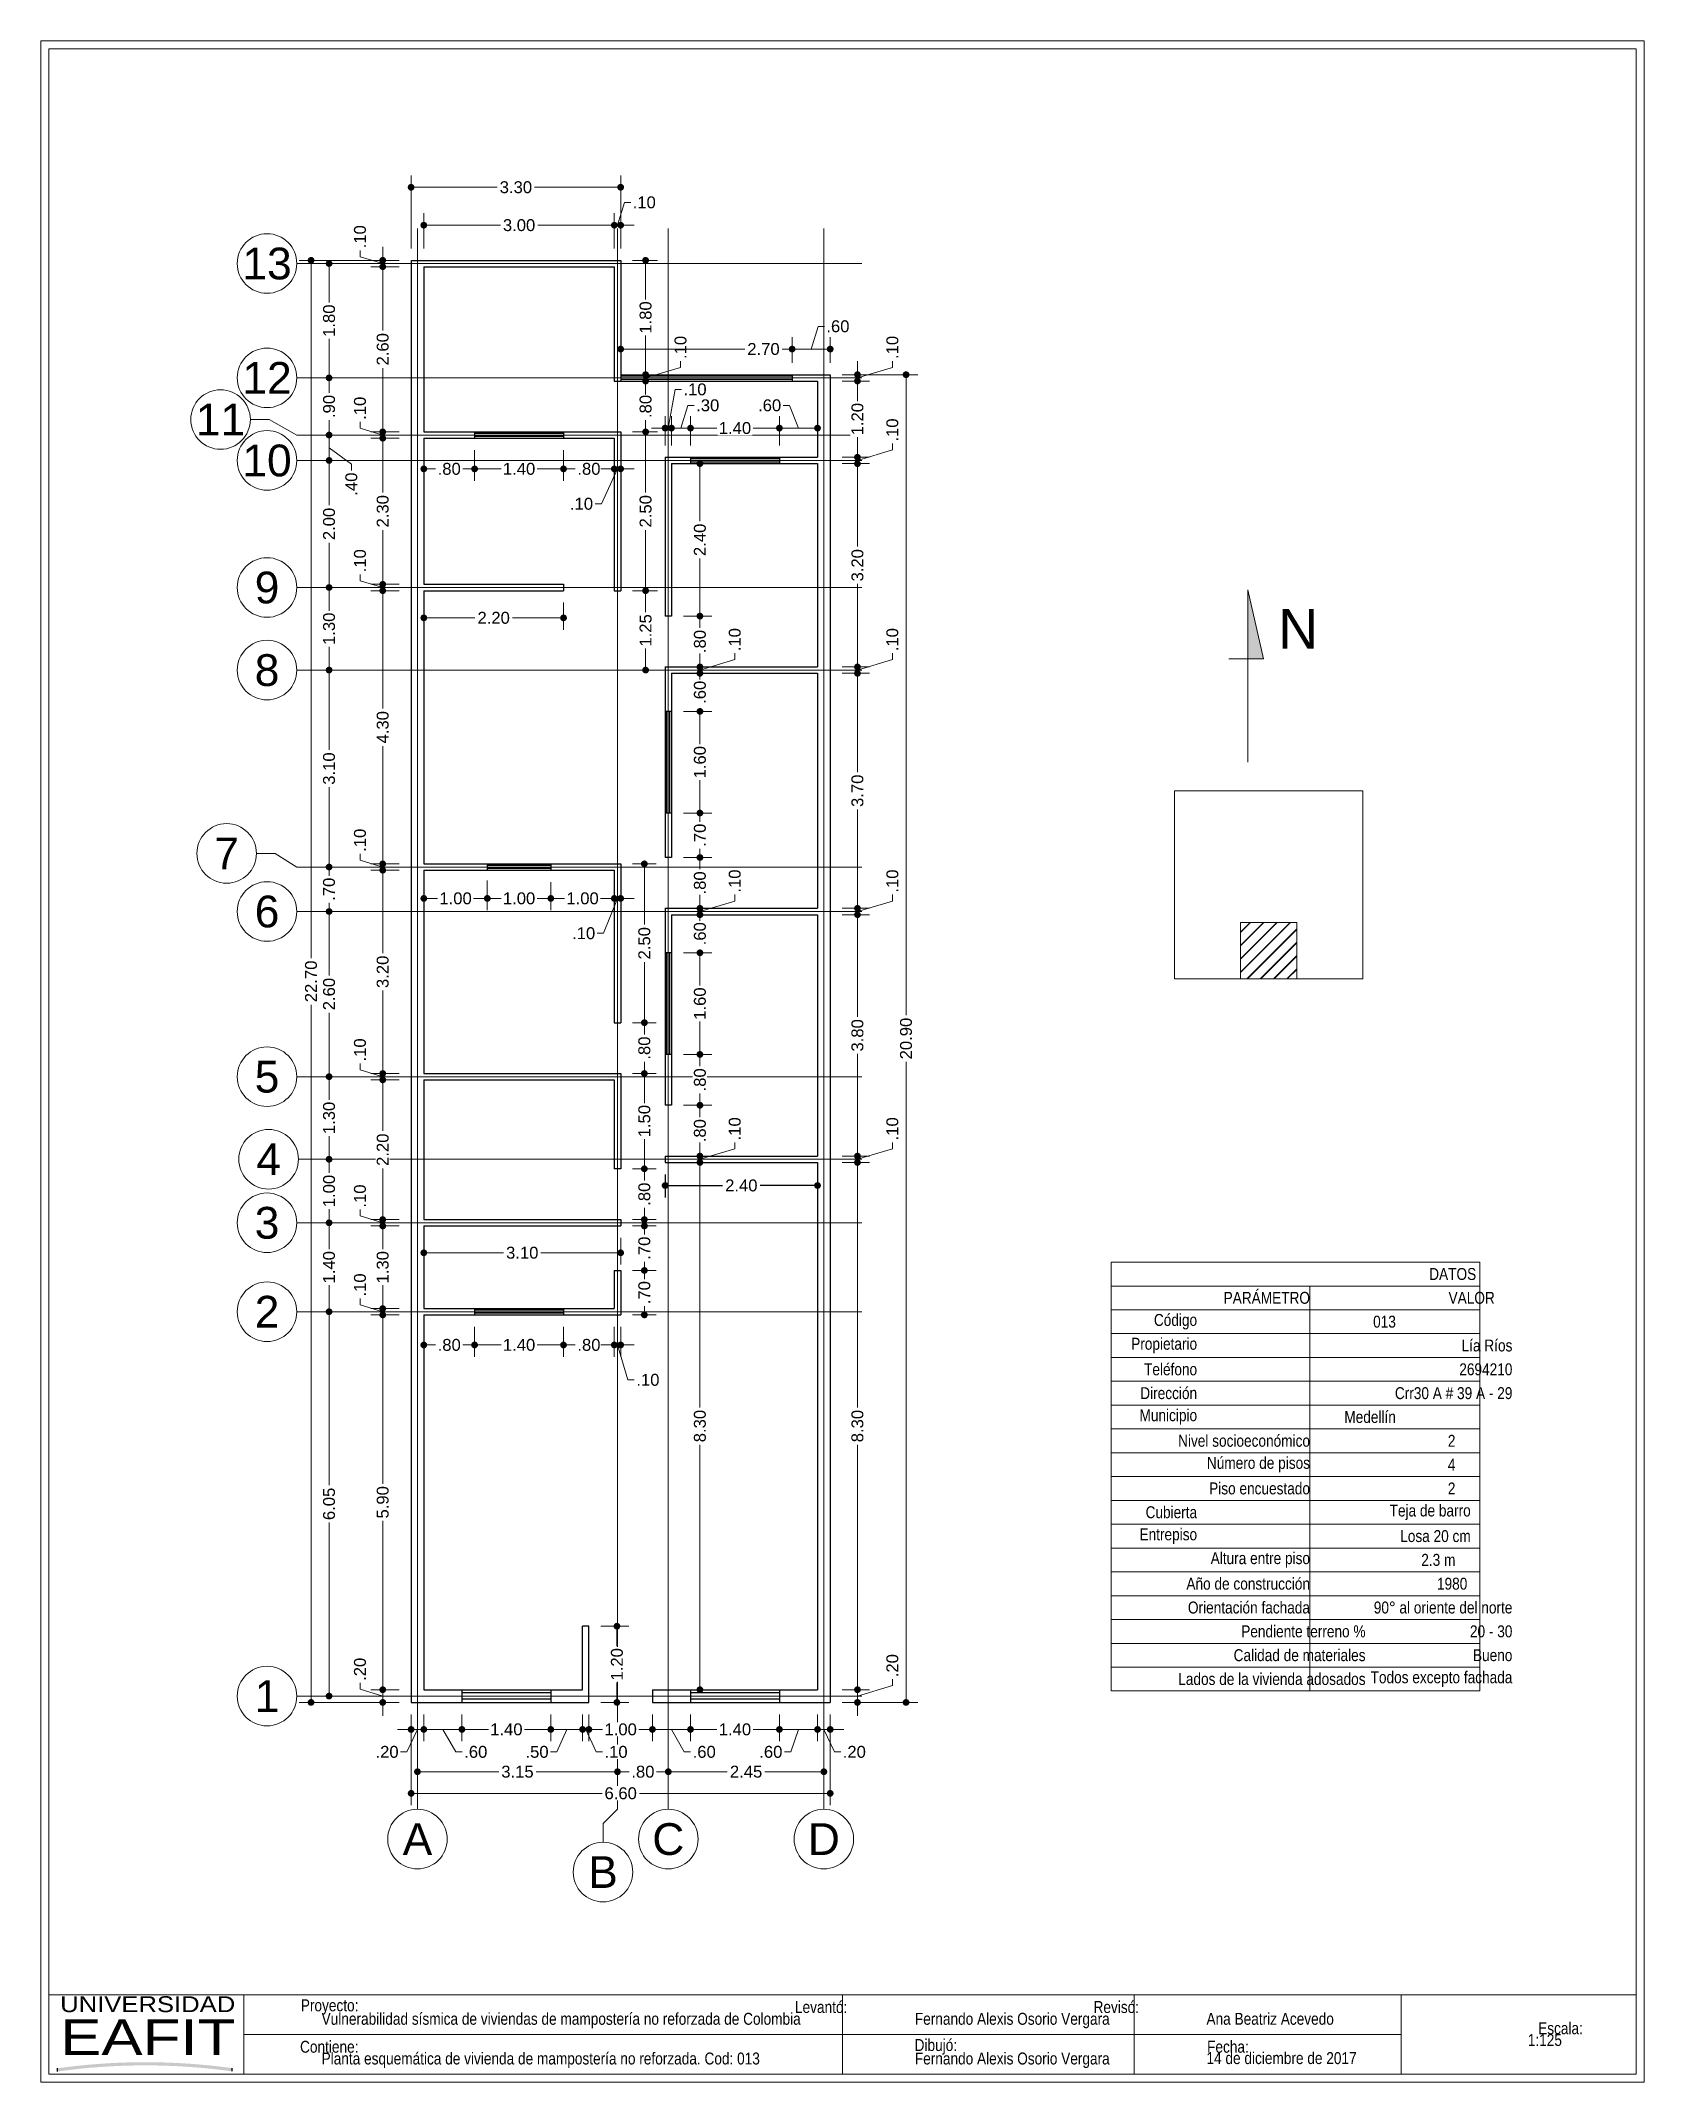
# Paper-space layout 'Layout1' of a CAD drawing. Header units: millimetres. Extents: x 25.701 to 25.903, y 19.501 to 19.758.
# The model-space entities are those that its viewports show. They can reach past a viewport. Long polylines and large blocks are cut down to what shows.
import ezdxf
from ezdxf.enums import TextEntityAlignment as Align

# ---------------------------------------------------------------- set-up
doc = ezdxf.new("R2010")
doc.units = ezdxf.units.MM
doc.header["$LTSCALE"] = 0.001
doc.linetypes.add('CENTER2', pattern=[28.575, 19.05, -3.175, 3.175, -3.175])
for name, color, linetype, lineweight in [('Cotas', 7, 'Continuous', 18), ('Ejes', 7, 'CENTER2', 5), ('Muros', 7, 'Continuous', 30), ('Ventanas', 7, 'Continuous', 25)]:
    doc.layers.add(name, color=color, linetype=linetype, lineweight=lineweight)
doc.layers.add('Eafit', color=7, linetype='Continuous', true_color=0x00006b)
doc.layers.add('Viewports', color=7, linetype='Continuous', lineweight=18, plot=False)
doc.styles.add('Eafit', font='ERASBD.TTF')
doc.styles.get("Standard").update_dxf_attribs({"font": 'arial.ttf'})
doc.styles.add('Texto', font='ARIALN.TTF')
doc.dimstyles.new('1-125', dxfattribs={"dimscale": 125, "dimtxt": 0.0015, "dimasz": 0.00085, "dimexe": 0.0015, "dimexo": 0.0015, "dimgap": 0.0004, "dimtad": 0, "dimzin": 4, "dimdsep": 46, "dimtxsty": 'Standard', "dimblk": 'DOT', "dimcen": 0.0009, "dimclrd": 256, "dimclre": 256, "dimclrt": 256, "dimadec": 0, "dimazin": 0, "dimtfac": 1, "dimtofl": 0, "dimtmove": 1, "dimatfit": 2, "dimfxl": 0.0015, "dimtfill": 1, "dimtolj": 1, "dimtzin": 4, "dimlwd": -1, "dimlwe": -1, "dimarcsym": 0})

psp = doc.layouts.get("Layout1")

# ---------------------------------------------------------------- texts
at = {"layer": 'Cotas', "style": 'Texto'}
for s, p in [('Vulnerabilidad sísmica de viviendas de mampostería no reforzada de Colombia', (25.73603, 19.50808)), ('Fernando Alexis Osorio Vergara', (25.81077, 19.50808)), ('Ana Beatriz Acevedo', (25.84751, 19.50808)), ('1:125', (25.88799, 19.50541)), ('Planta esquemática de vivienda de mampostería no reforzada. Cod: 013', (25.73603, 19.50308)), ('Fernando Alexis Osorio Vergara', (25.81077, 19.50308)), ('14 de diciembre de 2017', (25.84751, 19.50313))]:
    psp.add_text(s, height=0.0015, dxfattribs=at).set_placement(p)
at = {"layer": 'Cotas', "insert": (25.86159, 19.68387), "char_height": 0.005, "width": 0.0055065, "attachment_point": 6}
psp.add_mtext('N', dxfattribs=at)
at = {"layer": 'Cotas', "char_height": 0.0015, "attachment_point": 6, "style": 'Texto'}
for s, insert, width in [('DATOS', (25.88149, 19.60261), 0.0476342), ('PARÁMETRO', (25.86055, 19.59961), 0.0250473), ('VALOR', (25.88383, 19.59961), 0.0257008), ('Código', (25.84633, 19.59661), 0.010177), ('013', (25.87137, 19.59661), 0.0101769), ('Propietario', (25.84633, 19.59361), 0.010177), ('Lía Ríos', (25.88605, 19.59361), 0.0248539), ('Teléfono', (25.84633, 19.59061), 0.010177), ('2694210', (25.88605, 19.59061), 0.0248539), ('Dirección', (25.84633, 19.58761), 0.010177), ('Crr30 A # 39 A - 29 ', (25.88605, 19.58761), 0.0248539), ('Municipio', (25.84633, 19.58461), 0.010177), ('Medellín', (25.87137, 19.58461), 0.0101769), ('Nivel socioeconómico', (25.86055, 19.58161), 0.0244012), ('2', (25.87887, 19.58161), 0.0176769), ('Número de pisos', (25.86055, 19.57861), 0.0244012), ('4', (25.87887, 19.57861), 0.0176769), ('Piso encuestado', (25.86055, 19.57561), 0.0244012), ('2', (25.87887, 19.57561), 0.0176769), ('Cubierta', (25.84633, 19.57261), 0.010177), ('Teja de barro', (25.8808, 19.57261), 0.0196039), ('Entrepiso', (25.84633, 19.56961), 0.010177), ('Losa 20 cm', (25.8808, 19.56961), 0.0196039), ('Altura entre piso', (25.86055, 19.56661), 0.0244012), ('2.3 m', (25.87887, 19.56661), 0.0176769), ('Año de construcción', (25.86055, 19.56361), 0.0244012), ('1980', (25.88037, 19.56361), 0.0191769), ('Orientación fachada', (25.86055, 19.56061), 0.0244012), ('90° al oriente del norte', (25.88605, 19.56061), 0.0248539), ('Pendiente terreno %', (25.86755, 19.55761), 0.0313948), ('20 - 30', (25.88605, 19.55761), 0.0248539), ('Calidad de materiales', (25.86755, 19.55461), 0.0313948), ('Bueno', (25.88605, 19.55461), 0.0248539), ('Lados de la vivienda adosados', (25.86755, 19.55161), 0.0313948), ('Todos excepto fachada', (25.88605, 19.55161), 0.0248539), ('Proyecto:', (25.74067, 19.5103), 0.0138629), ('Contiene:', (25.74067, 19.5053), 0.0138629), ('Dibujó:', (25.81609, 19.5053), 0.0138629), ('Fecha:', (25.85284, 19.5053), 0.0138629), ('Escala:', (25.89493, 19.50763), 0.0138629)]:
    psp.add_mtext(s, dxfattribs=dict(at, insert=insert, width=width))
for s, insert in [('Levantó:', (25.80226, 19.5103)), ('Revisó:', (25.83901, 19.5103))]:
    psp.add_mtext(s, dxfattribs=dict(at, insert=insert))

msp = doc.modelspace()

# ---------------------------------------------------------------- texts
at = {"layer": 'Ejes'}
for s, p in [('13', (2563.773, 899.261)), ('12', (2563.773, 897.461)), ('11', (2563.041, 896.805)), ('10', (2563.773, 896.161)), ('9', (2563.773, 894.161)), ('8', (2563.773, 892.861)), ('7', (2563.137, 889.975)), ('6', (2563.773, 889.061)), ('5', (2563.773, 886.461)), ('4', (2563.798, 885.161)), ('3', (2563.773, 884.161)), ('2', (2563.773, 882.761)), ('1', (2563.773, 876.711)), ('A', (2566.142, 874.46)), ('C', (2570.092, 874.46)), ('D', (2572.542, 874.46)), ('B', (2569.064, 873.941))]:
    msp.add_text(s, height=0.5, dxfattribs=at).set_placement(p, align=Align.MIDDLE_CENTER)

# ---------------------------------------------------------------- blocks, each defined once
blk = doc.blocks.new('eafit')
at = {"layer": 'Eafit'}
h = blk.add_hatch(color=256, dxfattribs=at)
h.dxf.hatch_style = 1
h.paths.add_polyline_path([(0.00224, 0.0015), (0.00224, 0.00069, -0.069128), (0.04619, 0.00073), (0.04619, 0.00154, 0.06878)])
for p, q in [((0.00224, 0.00069), (0.00224, 0.0015)), ((0.04619, 0.00073), (0.04619, 0.00154))]:
    blk.add_line(p, q, dxfattribs=at)
at = {"layer": 'Eafit', "style": 'Eafit'}
for s, height, width, p, p2 in [('UNIVERSIDAD', 0.004, 1.005949, (0.00288, 0.01564), (0.047, 0.01564)), ('EAFIT', 0.009, 1.061888, (0.00289, 0.00482), (0.04701, 0.00482))]:
    blk.add_text(s, height=height, dxfattribs=dict(at, width=width)).set_placement(p, p2, align=Align.FIT)
blk = doc.blocks.new('_DOT')
at = {"color": 0, "linetype": 'ByBlock'}
blk.add_line((-0.5, 0), (-1, 0), dxfattribs=at)
at = {"color": 0, "linetype": 'ByBlock', "const_width": 0.5}
blk.add_lwpolyline([(-0.25, 0, 1), (0.25, 0, 1)], format="xyb", close=True, dxfattribs=at)
blk = doc.blocks.new('*D3')
at = {"layer": 'Cotas', "transparency": 16777216}
for p, q in [((2565.855, 899.311), (2564.279, 899.311)), ((2564.466, 899.205), (2564.466, 888.329)), ((2564.466, 876.717), (2564.466, 887.593)), ((2565.855, 876.611), (2564.279, 876.611))]:
    blk.add_line(p, q, dxfattribs=at)
at = {"layer": 'Defpoints', "color": 0, "transparency": 16777216}
for p in [(2564.466, 899.311), (2566.042, 899.311), (2566.042, 876.611)]:
    blk.add_point(p, dxfattribs=at)
at = {"layer": 'Cotas', "transparency": 16777216, "xscale": 0.10625, "yscale": 0.10625, "zscale": 0.10625}
for p, rotation in [((2564.466, 899.311), 90), ((2564.466, 876.611), 270)]:
    blk.add_blockref('_DOT', p, dxfattribs=dict(at, rotation=rotation))
at = {"layer": 'Cotas', "transparency": 16777216, "insert": (2564.466, 887.961), "char_height": 0.1875, "attachment_point": 5, "rotation": 90, "bg_fill": 3, "box_fill_scale": 1.1, "bg_fill_color": 256, "bg_fill_true_color": 13158600, "bg_fill_transparency": 0}
blk.add_mtext('\\A1;22.70', dxfattribs=at)
blk = doc.blocks.new('*D4')
at = {"layer": 'Cotas', "transparency": 16777216}
for p, q in [((2565.855, 882.761), (2564.562, 882.761)), ((2564.75, 882.655), (2564.75, 880.031)), ((2564.75, 876.817), (2564.75, 879.441)), ((2565.855, 876.711), (2564.562, 876.711))]:
    blk.add_line(p, q, dxfattribs=at)
at = {"layer": 'Defpoints', "color": 0, "transparency": 16777216}
for p in [(2564.75, 882.761), (2566.042, 882.761), (2566.042, 876.711)]:
    blk.add_point(p, dxfattribs=at)
at = {"layer": 'Cotas', "transparency": 16777216, "xscale": 0.10625, "yscale": 0.10625, "zscale": 0.10625}
for p, rotation in [((2564.75, 882.761), 90), ((2564.75, 876.711), 270)]:
    blk.add_blockref('_DOT', p, dxfattribs=dict(at, rotation=rotation))
at = {"layer": 'Cotas', "transparency": 16777216, "insert": (2564.75, 879.736), "char_height": 0.1875, "attachment_point": 5, "rotation": 90, "bg_fill": 3, "box_fill_scale": 1.1, "bg_fill_color": 256, "bg_fill_true_color": 13158600, "bg_fill_transparency": 0}
blk.add_mtext('\\A1;6.05', dxfattribs=at)
blk = doc.blocks.new('*D5')
at = {"layer": 'Cotas', "transparency": 16777216}
for p, q in [((2565.855, 884.161), (2564.562, 884.161)), ((2564.75, 884.055), (2564.75, 883.745)), ((2564.75, 882.867), (2564.75, 883.177)), ((2565.855, 882.761), (2564.562, 882.761))]:
    blk.add_line(p, q, dxfattribs=at)
at = {"layer": 'Defpoints', "color": 0, "transparency": 16777216}
for p in [(2564.75, 884.161), (2566.042, 884.161), (2566.042, 882.761)]:
    blk.add_point(p, dxfattribs=at)
at = {"layer": 'Cotas', "transparency": 16777216, "xscale": 0.10625, "yscale": 0.10625, "zscale": 0.10625}
for p, rotation in [((2564.75, 884.161), 90), ((2564.75, 882.761), 270)]:
    blk.add_blockref('_DOT', p, dxfattribs=dict(at, rotation=rotation))
at = {"layer": 'Cotas', "transparency": 16777216, "insert": (2564.75, 883.461), "char_height": 0.1875, "attachment_point": 5, "rotation": 90, "bg_fill": 3, "box_fill_scale": 1.1, "bg_fill_color": 256, "bg_fill_true_color": 13158600, "bg_fill_transparency": 0}
blk.add_mtext('\\A1;1.40', dxfattribs=at)
blk = doc.blocks.new('*D6')
at = {"layer": 'Cotas', "transparency": 16777216}
for p, q in [((2565.855, 885.161), (2564.562, 885.161)), ((2564.75, 885.055), (2564.75, 884.945)), ((2564.75, 884.267), (2564.75, 884.377)), ((2565.855, 884.161), (2564.562, 884.161))]:
    blk.add_line(p, q, dxfattribs=at)
at = {"layer": 'Defpoints', "color": 0, "transparency": 16777216}
for p in [(2564.75, 885.161), (2566.042, 885.161), (2566.042, 884.161)]:
    blk.add_point(p, dxfattribs=at)
at = {"layer": 'Cotas', "transparency": 16777216, "xscale": 0.10625, "yscale": 0.10625, "zscale": 0.10625}
for p, rotation in [((2564.75, 885.161), 90), ((2564.75, 884.161), 270)]:
    blk.add_blockref('_DOT', p, dxfattribs=dict(at, rotation=rotation))
at = {"layer": 'Cotas', "transparency": 16777216, "insert": (2564.75, 884.661), "char_height": 0.1875, "attachment_point": 5, "rotation": 90, "bg_fill": 3, "box_fill_scale": 1.1, "bg_fill_color": 256, "bg_fill_true_color": 13158600, "bg_fill_transparency": 0}
blk.add_mtext('\\A1;1.00', dxfattribs=at)
blk = doc.blocks.new('*D7')
at = {"layer": 'Cotas', "transparency": 16777216}
for p, q in [((2565.855, 886.461), (2564.562, 886.461)), ((2564.75, 886.355), (2564.75, 886.095)), ((2564.75, 885.267), (2564.75, 885.527)), ((2565.855, 885.161), (2564.562, 885.161))]:
    blk.add_line(p, q, dxfattribs=at)
at = {"layer": 'Defpoints', "color": 0, "transparency": 16777216}
for p in [(2564.75, 886.461), (2566.042, 886.461), (2566.042, 885.161)]:
    blk.add_point(p, dxfattribs=at)
at = {"layer": 'Cotas', "transparency": 16777216, "xscale": 0.10625, "yscale": 0.10625, "zscale": 0.10625}
for p, rotation in [((2564.75, 886.461), 90), ((2564.75, 885.161), 270)]:
    blk.add_blockref('_DOT', p, dxfattribs=dict(at, rotation=rotation))
at = {"layer": 'Cotas', "transparency": 16777216, "insert": (2564.75, 885.811), "char_height": 0.1875, "attachment_point": 5, "rotation": 90, "bg_fill": 3, "box_fill_scale": 1.1, "bg_fill_color": 256, "bg_fill_true_color": 13158600, "bg_fill_transparency": 0}
blk.add_mtext('\\A1;1.30', dxfattribs=at)
blk = doc.blocks.new('*D8')
at = {"layer": 'Cotas', "transparency": 16777216}
for p, q in [((2565.855, 889.061), (2564.562, 889.061)), ((2564.75, 888.955), (2564.75, 888.056)), ((2564.75, 886.567), (2564.75, 887.466)), ((2565.855, 886.461), (2564.562, 886.461))]:
    blk.add_line(p, q, dxfattribs=at)
at = {"layer": 'Defpoints', "color": 0, "transparency": 16777216}
for p in [(2564.75, 889.061), (2566.042, 889.061), (2566.042, 886.461)]:
    blk.add_point(p, dxfattribs=at)
at = {"layer": 'Cotas', "transparency": 16777216, "xscale": 0.10625, "yscale": 0.10625, "zscale": 0.10625}
for p, rotation in [((2564.75, 889.061), 90), ((2564.75, 886.461), 270)]:
    blk.add_blockref('_DOT', p, dxfattribs=dict(at, rotation=rotation))
at = {"layer": 'Cotas', "transparency": 16777216, "insert": (2564.75, 887.761), "char_height": 0.1875, "attachment_point": 5, "rotation": 90, "bg_fill": 3, "box_fill_scale": 1.1, "bg_fill_color": 256, "bg_fill_true_color": 13158600, "bg_fill_transparency": 0}
blk.add_mtext('\\A1;2.60', dxfattribs=at)
blk = doc.blocks.new('*D9')
at = {"layer": 'Cotas', "transparency": 16777216}
for p, q in [((2565.855, 889.761), (2564.562, 889.761)), ((2564.75, 889.655), (2564.75, 889.625)), ((2564.75, 889.167), (2564.75, 889.197)), ((2565.855, 889.061), (2564.562, 889.061))]:
    blk.add_line(p, q, dxfattribs=at)
at = {"layer": 'Defpoints', "color": 0, "transparency": 16777216}
for p in [(2566.042, 889.761), (2566.042, 889.061)]:
    blk.add_point(p, dxfattribs=at)
at = {"layer": 'Cotas', "transparency": 16777216, "insert": (2564.75, 889.411), "char_height": 0.1875, "attachment_point": 5, "rotation": 90, "bg_fill": 3, "box_fill_scale": 1.1, "bg_fill_color": 256, "bg_fill_true_color": 13158600, "bg_fill_transparency": 0}
blk.add_mtext('\\A1;.70', dxfattribs=at)
at = {"layer": 'Defpoints', "color": 0, "transparency": 16777216}
blk.add_point((2564.75, 889.761), dxfattribs=at)
at = {"layer": 'Cotas', "transparency": 16777216, "xscale": 0.10625, "yscale": 0.10625, "zscale": 0.10625}
for p, rotation in [((2564.75, 889.761), 90), ((2564.75, 889.061), 270)]:
    blk.add_blockref('_DOT', p, dxfattribs=dict(at, rotation=rotation))
blk = doc.blocks.new('*D10')
at = {"layer": 'Cotas', "transparency": 16777216}
for p, q in [((2565.855, 892.861), (2564.562, 892.861)), ((2564.75, 892.755), (2564.75, 891.604)), ((2564.75, 889.867), (2564.75, 891.018)), ((2565.855, 889.761), (2564.562, 889.761))]:
    blk.add_line(p, q, dxfattribs=at)
at = {"layer": 'Defpoints', "color": 0, "transparency": 16777216}
for p in [(2564.75, 892.861), (2566.042, 892.861), (2566.042, 889.761)]:
    blk.add_point(p, dxfattribs=at)
at = {"layer": 'Cotas', "transparency": 16777216, "xscale": 0.10625, "yscale": 0.10625, "zscale": 0.10625}
for p, rotation in [((2564.75, 892.861), 90), ((2564.75, 889.761), 270)]:
    blk.add_blockref('_DOT', p, dxfattribs=dict(at, rotation=rotation))
at = {"layer": 'Cotas', "transparency": 16777216, "insert": (2564.75, 891.311), "char_height": 0.1875, "attachment_point": 5, "rotation": 90, "bg_fill": 3, "box_fill_scale": 1.1, "bg_fill_color": 256, "bg_fill_true_color": 13158600, "bg_fill_transparency": 0}
blk.add_mtext('\\A1;3.10', dxfattribs=at)
blk = doc.blocks.new('*D11')
at = {"layer": 'Cotas', "transparency": 16777216}
for p, q in [((2565.855, 894.161), (2564.562, 894.161)), ((2564.75, 894.055), (2564.75, 893.795)), ((2564.75, 892.967), (2564.75, 893.227)), ((2565.855, 892.861), (2564.562, 892.861))]:
    blk.add_line(p, q, dxfattribs=at)
at = {"layer": 'Defpoints', "color": 0, "transparency": 16777216}
for p in [(2564.75, 894.161), (2566.042, 894.161), (2566.042, 892.861)]:
    blk.add_point(p, dxfattribs=at)
at = {"layer": 'Cotas', "transparency": 16777216, "xscale": 0.10625, "yscale": 0.10625, "zscale": 0.10625}
for p, rotation in [((2564.75, 894.161), 90), ((2564.75, 892.861), 270)]:
    blk.add_blockref('_DOT', p, dxfattribs=dict(at, rotation=rotation))
at = {"layer": 'Cotas', "transparency": 16777216, "insert": (2564.75, 893.511), "char_height": 0.1875, "attachment_point": 5, "rotation": 90, "bg_fill": 3, "box_fill_scale": 1.1, "bg_fill_color": 256, "bg_fill_true_color": 13158600, "bg_fill_transparency": 0}
blk.add_mtext('\\A1;1.30', dxfattribs=at)
blk = doc.blocks.new('*D12')
at = {"layer": 'Cotas', "transparency": 16777216}
for p, q in [((2565.855, 896.161), (2564.562, 896.161)), ((2564.75, 896.055), (2564.75, 895.456)), ((2564.75, 894.267), (2564.75, 894.866)), ((2565.855, 894.161), (2564.562, 894.161))]:
    blk.add_line(p, q, dxfattribs=at)
at = {"layer": 'Defpoints', "color": 0, "transparency": 16777216}
for p in [(2564.75, 896.161), (2566.042, 896.161), (2566.042, 894.161)]:
    blk.add_point(p, dxfattribs=at)
at = {"layer": 'Cotas', "transparency": 16777216, "xscale": 0.10625, "yscale": 0.10625, "zscale": 0.10625}
for p, rotation in [((2564.75, 896.161), 90), ((2564.75, 894.161), 270)]:
    blk.add_blockref('_DOT', p, dxfattribs=dict(at, rotation=rotation))
at = {"layer": 'Cotas', "transparency": 16777216, "insert": (2564.75, 895.161), "char_height": 0.1875, "attachment_point": 5, "rotation": 90, "bg_fill": 3, "box_fill_scale": 1.1, "bg_fill_color": 256, "bg_fill_true_color": 13158600, "bg_fill_transparency": 0}
blk.add_mtext('\\A1;2.00', dxfattribs=at)
blk = doc.blocks.new('*D13')
at = {"layer": 'Cotas', "transparency": 16777216}
for p, q in [((2565.855, 896.561), (2564.562, 896.561)), ((2564.75, 896.267), (2564.75, 896.455)), ((2564.75, 896.361), (2565.101, 896.102)), ((2565.855, 896.161), (2564.562, 896.161)), ((2565.101, 896.102), (2565.101, 896.002))]:
    blk.add_line(p, q, dxfattribs=at)
at = {"layer": 'Defpoints', "color": 0, "transparency": 16777216}
for p in [(2564.75, 896.561), (2566.042, 896.561), (2566.042, 896.161)]:
    blk.add_point(p, dxfattribs=at)
at = {"layer": 'Cotas', "transparency": 16777216, "xscale": 0.10625, "yscale": 0.10625, "zscale": 0.10625}
for p, rotation in [((2564.75, 896.561), 90), ((2564.75, 896.161), 270)]:
    blk.add_blockref('_DOT', p, dxfattribs=dict(at, rotation=rotation))
at = {"layer": 'Cotas', "transparency": 16777216, "insert": (2565.101, 895.788), "char_height": 0.1875, "attachment_point": 5, "rotation": 90, "bg_fill": 3, "box_fill_scale": 1.1, "bg_fill_color": 256, "bg_fill_true_color": 13158600, "bg_fill_transparency": 0}
blk.add_mtext('\\A1;.40', dxfattribs=at)
blk = doc.blocks.new('*D14')
at = {"layer": 'Cotas', "transparency": 16777216}
for p, q in [((2565.855, 897.461), (2564.562, 897.461)), ((2564.75, 897.355), (2564.75, 897.225)), ((2565.855, 896.561), (2564.562, 896.561)), ((2564.75, 896.667), (2564.75, 896.797))]:
    blk.add_line(p, q, dxfattribs=at)
at = {"layer": 'Defpoints', "color": 0, "transparency": 16777216}
for p in [(2564.75, 897.461), (2566.042, 897.461), (2566.042, 896.561)]:
    blk.add_point(p, dxfattribs=at)
at = {"layer": 'Cotas', "transparency": 16777216, "xscale": 0.10625, "yscale": 0.10625, "zscale": 0.10625}
for p, rotation in [((2564.75, 897.461), 90), ((2564.75, 896.561), 270)]:
    blk.add_blockref('_DOT', p, dxfattribs=dict(at, rotation=rotation))
at = {"layer": 'Cotas', "transparency": 16777216, "insert": (2564.75, 897.011), "char_height": 0.1875, "attachment_point": 5, "rotation": 90, "bg_fill": 3, "box_fill_scale": 1.1, "bg_fill_color": 256, "bg_fill_true_color": 13158600, "bg_fill_transparency": 0}
blk.add_mtext('\\A1;.90', dxfattribs=at)
blk = doc.blocks.new('*D15')
at = {"layer": 'Cotas', "transparency": 16777216}
for p, q in [((2565.855, 899.261), (2564.562, 899.261)), ((2564.75, 899.155), (2564.75, 898.645)), ((2564.75, 897.567), (2564.75, 898.077)), ((2565.855, 897.461), (2564.562, 897.461))]:
    blk.add_line(p, q, dxfattribs=at)
at = {"layer": 'Defpoints', "color": 0, "transparency": 16777216}
for p in [(2564.75, 899.261), (2566.042, 899.261), (2566.042, 897.461)]:
    blk.add_point(p, dxfattribs=at)
at = {"layer": 'Cotas', "transparency": 16777216, "xscale": 0.10625, "yscale": 0.10625, "zscale": 0.10625}
for p, rotation in [((2564.75, 899.261), 90), ((2564.75, 897.461), 270)]:
    blk.add_blockref('_DOT', p, dxfattribs=dict(at, rotation=rotation))
at = {"layer": 'Cotas', "transparency": 16777216, "insert": (2564.75, 898.361), "char_height": 0.1875, "attachment_point": 5, "rotation": 90, "bg_fill": 3, "box_fill_scale": 1.1, "bg_fill_color": 256, "bg_fill_true_color": 13158600, "bg_fill_transparency": 0}
blk.add_mtext('\\A1;1.80', dxfattribs=at)
blk = doc.blocks.new('*D16')
at = {"layer": 'Cotas', "transparency": 16777216}
for p, q in [((2565.855, 882.711), (2565.408, 882.711)), ((2565.595, 882.605), (2565.595, 880.054)), ((2565.595, 876.917), (2565.595, 879.468)), ((2565.855, 876.811), (2565.408, 876.811))]:
    blk.add_line(p, q, dxfattribs=at)
at = {"layer": 'Defpoints', "color": 0, "transparency": 16777216}
for p in [(2565.595, 882.711), (2566.042, 882.711), (2566.042, 876.811)]:
    blk.add_point(p, dxfattribs=at)
at = {"layer": 'Cotas', "transparency": 16777216, "xscale": 0.10625, "yscale": 0.10625, "zscale": 0.10625}
for p, rotation in [((2565.595, 882.711), 90), ((2565.595, 876.811), 270)]:
    blk.add_blockref('_DOT', p, dxfattribs=dict(at, rotation=rotation))
at = {"layer": 'Cotas', "transparency": 16777216, "insert": (2565.595, 879.761), "char_height": 0.1875, "attachment_point": 5, "rotation": 90, "bg_fill": 3, "box_fill_scale": 1.1, "bg_fill_color": 256, "bg_fill_true_color": 13158600, "bg_fill_transparency": 0}
blk.add_mtext('\\A1;5.90', dxfattribs=at)
blk = doc.blocks.new('*D17')
at = {"layer": 'Cotas', "transparency": 16777216}
for p, q in [((2565.595, 882.917), (2565.595, 883.023)), ((2565.237, 882.868), (2565.237, 882.968)), ((2565.595, 882.761), (2565.237, 882.868)), ((2565.855, 882.811), (2565.408, 882.811)), ((2565.855, 882.711), (2565.408, 882.711)), ((2565.595, 882.711), (2565.595, 882.811)), ((2565.595, 882.605), (2565.595, 882.498))]:
    blk.add_line(p, q, dxfattribs=at)
at = {"layer": 'Defpoints', "color": 0, "transparency": 16777216}
for p in [(2565.595, 882.811), (2566.042, 882.811), (2566.042, 882.711)]:
    blk.add_point(p, dxfattribs=at)
at = {"layer": 'Cotas', "transparency": 16777216, "xscale": 0.10625, "yscale": 0.10625, "zscale": 0.10625}
for p, rotation in [((2565.595, 882.811), 270), ((2565.595, 882.711), 90)]:
    blk.add_blockref('_DOT', p, dxfattribs=dict(at, rotation=rotation))
at = {"layer": 'Cotas', "transparency": 16777216, "insert": (2565.237, 883.182), "char_height": 0.1875, "attachment_point": 5, "rotation": 90, "bg_fill": 3, "box_fill_scale": 1.1, "bg_fill_color": 256, "bg_fill_true_color": 13158600, "bg_fill_transparency": 0}
blk.add_mtext('\\A1;.10', dxfattribs=at)
blk = doc.blocks.new('*D18')
at = {"layer": 'Cotas', "transparency": 16777216}
for p, q in [((2565.855, 884.111), (2565.408, 884.111)), ((2565.595, 884.005), (2565.595, 883.745)), ((2565.595, 882.917), (2565.595, 883.177)), ((2565.855, 882.811), (2565.408, 882.811))]:
    blk.add_line(p, q, dxfattribs=at)
at = {"layer": 'Defpoints', "color": 0, "transparency": 16777216}
for p in [(2565.595, 884.111), (2566.042, 884.111), (2566.042, 882.811)]:
    blk.add_point(p, dxfattribs=at)
at = {"layer": 'Cotas', "transparency": 16777216, "xscale": 0.10625, "yscale": 0.10625, "zscale": 0.10625}
for p, rotation in [((2565.595, 884.111), 90), ((2565.595, 882.811), 270)]:
    blk.add_blockref('_DOT', p, dxfattribs=dict(at, rotation=rotation))
at = {"layer": 'Cotas', "transparency": 16777216, "insert": (2565.595, 883.461), "char_height": 0.1875, "attachment_point": 5, "rotation": 90, "bg_fill": 3, "box_fill_scale": 1.1, "bg_fill_color": 256, "bg_fill_true_color": 13158600, "bg_fill_transparency": 0}
blk.add_mtext('\\A1;1.30', dxfattribs=at)
blk = doc.blocks.new('*D19')
at = {"layer": 'Cotas', "transparency": 16777216}
for p, q in [((2565.237, 884.268), (2565.237, 884.368)), ((2565.595, 884.317), (2565.595, 884.423)), ((2565.595, 884.161), (2565.237, 884.268)), ((2565.855, 884.211), (2565.408, 884.211)), ((2565.855, 884.111), (2565.408, 884.111)), ((2565.595, 884.111), (2565.595, 884.211)), ((2565.595, 884.005), (2565.595, 883.898))]:
    blk.add_line(p, q, dxfattribs=at)
at = {"layer": 'Defpoints', "color": 0, "transparency": 16777216}
for p in [(2565.595, 884.211), (2566.042, 884.211), (2566.042, 884.111)]:
    blk.add_point(p, dxfattribs=at)
at = {"layer": 'Cotas', "transparency": 16777216, "xscale": 0.10625, "yscale": 0.10625, "zscale": 0.10625}
for p, rotation in [((2565.595, 884.211), 270), ((2565.595, 884.111), 90)]:
    blk.add_blockref('_DOT', p, dxfattribs=dict(at, rotation=rotation))
at = {"layer": 'Cotas', "transparency": 16777216, "insert": (2565.237, 884.582), "char_height": 0.1875, "attachment_point": 5, "rotation": 90, "bg_fill": 3, "box_fill_scale": 1.1, "bg_fill_color": 256, "bg_fill_true_color": 13158600, "bg_fill_transparency": 0}
blk.add_mtext('\\A1;.10', dxfattribs=at)
blk = doc.blocks.new('*D20')
at = {"layer": 'Cotas', "transparency": 16777216}
for p, q in [((2565.855, 886.411), (2565.408, 886.411)), ((2565.595, 886.305), (2565.595, 885.606)), ((2565.595, 884.317), (2565.595, 885.016)), ((2565.855, 884.211), (2565.408, 884.211))]:
    blk.add_line(p, q, dxfattribs=at)
at = {"layer": 'Defpoints', "color": 0, "transparency": 16777216}
for p in [(2565.595, 886.411), (2566.042, 886.411), (2566.042, 884.211)]:
    blk.add_point(p, dxfattribs=at)
at = {"layer": 'Cotas', "transparency": 16777216, "xscale": 0.10625, "yscale": 0.10625, "zscale": 0.10625}
for p, rotation in [((2565.595, 886.411), 90), ((2565.595, 884.211), 270)]:
    blk.add_blockref('_DOT', p, dxfattribs=dict(at, rotation=rotation))
at = {"layer": 'Cotas', "transparency": 16777216, "insert": (2565.595, 885.311), "char_height": 0.1875, "attachment_point": 5, "rotation": 90, "bg_fill": 3, "box_fill_scale": 1.1, "bg_fill_color": 256, "bg_fill_true_color": 13158600, "bg_fill_transparency": 0}
blk.add_mtext('\\A1;2.20', dxfattribs=at)
blk = doc.blocks.new('*D21')
at = {"layer": 'Cotas', "transparency": 16777216}
for p, q in [((2565.237, 886.568), (2565.237, 886.668)), ((2565.595, 886.461), (2565.237, 886.568)), ((2565.595, 886.617), (2565.595, 886.723)), ((2565.855, 886.511), (2565.408, 886.511)), ((2565.855, 886.411), (2565.408, 886.411)), ((2565.595, 886.411), (2565.595, 886.511)), ((2565.595, 886.305), (2565.595, 886.198))]:
    blk.add_line(p, q, dxfattribs=at)
at = {"layer": 'Defpoints', "color": 0, "transparency": 16777216}
for p in [(2565.595, 886.511), (2566.042, 886.511), (2566.042, 886.411)]:
    blk.add_point(p, dxfattribs=at)
at = {"layer": 'Cotas', "transparency": 16777216, "xscale": 0.10625, "yscale": 0.10625, "zscale": 0.10625}
for p, rotation in [((2565.595, 886.511), 270), ((2565.595, 886.411), 90)]:
    blk.add_blockref('_DOT', p, dxfattribs=dict(at, rotation=rotation))
at = {"layer": 'Cotas', "transparency": 16777216, "insert": (2565.237, 886.882), "char_height": 0.1875, "attachment_point": 5, "rotation": 90, "bg_fill": 3, "box_fill_scale": 1.1, "bg_fill_color": 256, "bg_fill_true_color": 13158600, "bg_fill_transparency": 0}
blk.add_mtext('\\A1;.10', dxfattribs=at)
blk = doc.blocks.new('*D22')
at = {"layer": 'Cotas', "transparency": 16777216}
for p, q in [((2565.855, 889.711), (2565.408, 889.711)), ((2565.595, 889.605), (2565.595, 888.404)), ((2565.595, 886.617), (2565.595, 887.818)), ((2565.855, 886.511), (2565.408, 886.511))]:
    blk.add_line(p, q, dxfattribs=at)
at = {"layer": 'Defpoints', "color": 0, "transparency": 16777216}
for p in [(2565.595, 889.711), (2566.042, 889.711), (2566.042, 886.511)]:
    blk.add_point(p, dxfattribs=at)
at = {"layer": 'Cotas', "transparency": 16777216, "xscale": 0.10625, "yscale": 0.10625, "zscale": 0.10625}
for p, rotation in [((2565.595, 889.711), 90), ((2565.595, 886.511), 270)]:
    blk.add_blockref('_DOT', p, dxfattribs=dict(at, rotation=rotation))
at = {"layer": 'Cotas', "transparency": 16777216, "insert": (2565.595, 888.111), "char_height": 0.1875, "attachment_point": 5, "rotation": 90, "bg_fill": 3, "box_fill_scale": 1.1, "bg_fill_color": 256, "bg_fill_true_color": 13158600, "bg_fill_transparency": 0}
blk.add_mtext('\\A1;3.20', dxfattribs=at)
blk = doc.blocks.new('*D23')
at = {"layer": 'Cotas', "transparency": 16777216}
for p, q in [((2565.237, 889.868), (2565.237, 889.968)), ((2565.595, 889.761), (2565.237, 889.868)), ((2565.855, 889.811), (2565.408, 889.811)), ((2565.595, 889.917), (2565.595, 890.023)), ((2565.595, 889.711), (2565.595, 889.811)), ((2565.855, 889.711), (2565.408, 889.711)), ((2565.595, 889.605), (2565.595, 889.498))]:
    blk.add_line(p, q, dxfattribs=at)
at = {"layer": 'Defpoints', "color": 0, "transparency": 16777216}
for p in [(2565.595, 889.811), (2566.042, 889.811), (2566.042, 889.711)]:
    blk.add_point(p, dxfattribs=at)
at = {"layer": 'Cotas', "transparency": 16777216, "xscale": 0.10625, "yscale": 0.10625, "zscale": 0.10625}
for p, rotation in [((2565.595, 889.811), 270), ((2565.595, 889.711), 90)]:
    blk.add_blockref('_DOT', p, dxfattribs=dict(at, rotation=rotation))
at = {"layer": 'Cotas', "transparency": 16777216, "insert": (2565.237, 890.182), "char_height": 0.1875, "attachment_point": 5, "rotation": 90, "bg_fill": 3, "box_fill_scale": 1.1, "bg_fill_color": 256, "bg_fill_true_color": 13158600, "bg_fill_transparency": 0}
blk.add_mtext('\\A1;.10', dxfattribs=at)
blk = doc.blocks.new('*D24')
at = {"layer": 'Cotas', "transparency": 16777216}
for p, q in [((2565.855, 894.111), (2565.408, 894.111)), ((2565.595, 894.005), (2565.595, 892.258)), ((2565.595, 889.917), (2565.595, 891.664)), ((2565.855, 889.811), (2565.408, 889.811))]:
    blk.add_line(p, q, dxfattribs=at)
at = {"layer": 'Defpoints', "color": 0, "transparency": 16777216}
for p in [(2565.595, 894.111), (2566.042, 894.111), (2566.042, 889.811)]:
    blk.add_point(p, dxfattribs=at)
at = {"layer": 'Cotas', "transparency": 16777216, "xscale": 0.10625, "yscale": 0.10625, "zscale": 0.10625}
for p, rotation in [((2565.595, 894.111), 90), ((2565.595, 889.811), 270)]:
    blk.add_blockref('_DOT', p, dxfattribs=dict(at, rotation=rotation))
at = {"layer": 'Cotas', "transparency": 16777216, "insert": (2565.595, 891.961), "char_height": 0.1875, "attachment_point": 5, "rotation": 90, "bg_fill": 3, "box_fill_scale": 1.1, "bg_fill_color": 256, "bg_fill_true_color": 13158600, "bg_fill_transparency": 0}
blk.add_mtext('\\A1;4.30', dxfattribs=at)
blk = doc.blocks.new('*D25')
at = {"layer": 'Cotas', "transparency": 16777216}
for p, q in [((2565.237, 894.268), (2565.237, 894.368)), ((2565.595, 894.161), (2565.237, 894.268)), ((2565.595, 894.317), (2565.595, 894.423)), ((2565.855, 894.211), (2565.408, 894.211)), ((2565.855, 894.111), (2565.408, 894.111)), ((2565.595, 894.111), (2565.595, 894.211)), ((2565.595, 894.005), (2565.595, 893.898))]:
    blk.add_line(p, q, dxfattribs=at)
at = {"layer": 'Defpoints', "color": 0, "transparency": 16777216}
for p in [(2565.595, 894.211), (2566.042, 894.211), (2566.042, 894.111)]:
    blk.add_point(p, dxfattribs=at)
at = {"layer": 'Cotas', "transparency": 16777216, "xscale": 0.10625, "yscale": 0.10625, "zscale": 0.10625}
for p, rotation in [((2565.595, 894.211), 270), ((2565.595, 894.111), 90)]:
    blk.add_blockref('_DOT', p, dxfattribs=dict(at, rotation=rotation))
at = {"layer": 'Cotas', "transparency": 16777216, "insert": (2565.237, 894.582), "char_height": 0.1875, "attachment_point": 5, "rotation": 90, "bg_fill": 3, "box_fill_scale": 1.1, "bg_fill_color": 256, "bg_fill_true_color": 13158600, "bg_fill_transparency": 0}
blk.add_mtext('\\A1;.10', dxfattribs=at)
blk = doc.blocks.new('*D26')
at = {"layer": 'Cotas', "transparency": 16777216}
for p, q in [((2565.855, 896.511), (2565.408, 896.511)), ((2565.595, 896.405), (2565.595, 895.656)), ((2565.595, 894.317), (2565.595, 895.066)), ((2565.855, 894.211), (2565.408, 894.211))]:
    blk.add_line(p, q, dxfattribs=at)
at = {"layer": 'Defpoints', "color": 0, "transparency": 16777216}
for p in [(2565.595, 896.511), (2566.042, 896.511), (2566.042, 894.211)]:
    blk.add_point(p, dxfattribs=at)
at = {"layer": 'Cotas', "transparency": 16777216, "xscale": 0.10625, "yscale": 0.10625, "zscale": 0.10625}
for p, rotation in [((2565.595, 896.511), 90), ((2565.595, 894.211), 270)]:
    blk.add_blockref('_DOT', p, dxfattribs=dict(at, rotation=rotation))
at = {"layer": 'Cotas', "transparency": 16777216, "insert": (2565.595, 895.361), "char_height": 0.1875, "attachment_point": 5, "rotation": 90, "bg_fill": 3, "box_fill_scale": 1.1, "bg_fill_color": 256, "bg_fill_true_color": 13158600, "bg_fill_transparency": 0}
blk.add_mtext('\\A1;2.30', dxfattribs=at)
blk = doc.blocks.new('*D27')
at = {"layer": 'Cotas', "transparency": 16777216}
for p, q in [((2565.237, 896.668), (2565.237, 896.768)), ((2565.595, 896.561), (2565.237, 896.668)), ((2565.855, 896.611), (2565.408, 896.611)), ((2565.855, 896.511), (2565.408, 896.511)), ((2565.595, 896.717), (2565.595, 896.823)), ((2565.595, 896.511), (2565.595, 896.611)), ((2565.595, 896.405), (2565.595, 896.298))]:
    blk.add_line(p, q, dxfattribs=at)
at = {"layer": 'Defpoints', "color": 0, "transparency": 16777216}
for p in [(2565.595, 896.611), (2566.042, 896.611), (2566.042, 896.511)]:
    blk.add_point(p, dxfattribs=at)
at = {"layer": 'Cotas', "transparency": 16777216, "xscale": 0.10625, "yscale": 0.10625, "zscale": 0.10625}
for p, rotation in [((2565.595, 896.611), 270), ((2565.595, 896.511), 90)]:
    blk.add_blockref('_DOT', p, dxfattribs=dict(at, rotation=rotation))
at = {"layer": 'Cotas', "transparency": 16777216, "insert": (2565.237, 896.982), "char_height": 0.1875, "attachment_point": 5, "rotation": 90, "bg_fill": 3, "box_fill_scale": 1.1, "bg_fill_color": 256, "bg_fill_true_color": 13158600, "bg_fill_transparency": 0}
blk.add_mtext('\\A1;.10', dxfattribs=at)
blk = doc.blocks.new('*D28')
at = {"layer": 'Cotas', "transparency": 16777216}
for p, q in [((2565.855, 899.211), (2565.408, 899.211)), ((2565.595, 899.105), (2565.595, 898.206)), ((2565.595, 896.717), (2565.595, 897.616)), ((2565.855, 896.611), (2565.408, 896.611))]:
    blk.add_line(p, q, dxfattribs=at)
at = {"layer": 'Defpoints', "color": 0, "transparency": 16777216}
for p in [(2565.595, 899.211), (2566.042, 899.211), (2566.042, 896.611)]:
    blk.add_point(p, dxfattribs=at)
at = {"layer": 'Cotas', "transparency": 16777216, "xscale": 0.10625, "yscale": 0.10625, "zscale": 0.10625}
for p, rotation in [((2565.595, 899.211), 90), ((2565.595, 896.611), 270)]:
    blk.add_blockref('_DOT', p, dxfattribs=dict(at, rotation=rotation))
at = {"layer": 'Cotas', "transparency": 16777216, "insert": (2565.595, 897.911), "char_height": 0.1875, "attachment_point": 5, "rotation": 90, "bg_fill": 3, "box_fill_scale": 1.1, "bg_fill_color": 256, "bg_fill_true_color": 13158600, "bg_fill_transparency": 0}
blk.add_mtext('\\A1;2.60', dxfattribs=at)
blk = doc.blocks.new('*D29')
at = {"layer": 'Cotas', "transparency": 16777216}
for p, q in [((2565.237, 899.368), (2565.237, 899.468)), ((2565.595, 899.417), (2565.595, 899.523)), ((2565.595, 899.261), (2565.237, 899.368)), ((2565.855, 899.311), (2565.408, 899.311)), ((2565.855, 899.211), (2565.408, 899.211)), ((2565.595, 899.211), (2565.595, 899.311)), ((2565.595, 899.105), (2565.595, 898.998))]:
    blk.add_line(p, q, dxfattribs=at)
at = {"layer": 'Defpoints', "color": 0, "transparency": 16777216}
for p in [(2565.595, 899.311), (2566.042, 899.311), (2566.042, 899.211)]:
    blk.add_point(p, dxfattribs=at)
at = {"layer": 'Cotas', "transparency": 16777216, "xscale": 0.10625, "yscale": 0.10625, "zscale": 0.10625}
for p, rotation in [((2565.595, 899.311), 270), ((2565.595, 899.211), 90)]:
    blk.add_blockref('_DOT', p, dxfattribs=dict(at, rotation=rotation))
at = {"layer": 'Cotas', "transparency": 16777216, "insert": (2565.237, 899.682), "char_height": 0.1875, "attachment_point": 5, "rotation": 90, "bg_fill": 3, "box_fill_scale": 1.1, "bg_fill_color": 256, "bg_fill_true_color": 13158600, "bg_fill_transparency": 0}
blk.add_mtext('\\A1;.10', dxfattribs=at)
blk = doc.blocks.new('*D30')
at = {"layer": 'Cotas', "transparency": 16777216}
for p, q in [((2565.237, 876.818), (2565.237, 876.918)), ((2565.595, 876.917), (2565.595, 877.023)), ((2565.595, 876.711), (2565.237, 876.818)), ((2565.855, 876.811), (2565.408, 876.811)), ((2565.855, 876.611), (2565.408, 876.611)), ((2565.595, 876.811), (2565.595, 876.611)), ((2565.595, 876.505), (2565.595, 876.398))]:
    blk.add_line(p, q, dxfattribs=at)
at = {"layer": 'Defpoints', "color": 0, "transparency": 16777216}
for p in [(2565.595, 876.611), (2566.042, 876.811), (2566.042, 876.611)]:
    blk.add_point(p, dxfattribs=at)
at = {"layer": 'Cotas', "transparency": 16777216, "xscale": 0.10625, "yscale": 0.10625, "zscale": 0.10625}
for p, rotation in [((2565.595, 876.811), 270), ((2565.595, 876.611), 90)]:
    blk.add_blockref('_DOT', p, dxfattribs=dict(at, rotation=rotation))
at = {"layer": 'Cotas', "transparency": 16777216, "insert": (2565.237, 877.132), "char_height": 0.1875, "attachment_point": 5, "rotation": 90, "bg_fill": 3, "box_fill_scale": 1.1, "bg_fill_color": 256, "bg_fill_true_color": 13158600, "bg_fill_transparency": 0}
blk.add_mtext('\\A1;.20', dxfattribs=at)
blk = doc.blocks.new('*D31')
at = {"layer": 'Cotas', "transparency": 16777216}
for p, q in [((2566.042, 876.423), (2566.042, 874.992)), ((2572.642, 876.423), (2572.642, 874.992)), ((2566.148, 875.18), (2569.048, 875.18)), ((2572.536, 875.18), (2569.636, 875.18))]:
    blk.add_line(p, q, dxfattribs=at)
at = {"layer": 'Defpoints', "color": 0, "transparency": 16777216}
for p in [(2566.042, 876.611), (2572.642, 876.611), (2572.642, 875.18)]:
    blk.add_point(p, dxfattribs=at)
at = {"layer": 'Cotas', "transparency": 16777216, "xscale": 0.10625, "yscale": 0.10625, "zscale": 0.10625, "rotation": 180}
blk.add_blockref('_DOT', (2566.042, 875.18), dxfattribs=at)
at = {"layer": 'Cotas', "transparency": 16777216, "xscale": 0.10625, "yscale": 0.10625, "zscale": 0.10625}
blk.add_blockref('_DOT', (2572.642, 875.18), dxfattribs=at)
at = {"layer": 'Cotas', "transparency": 16777216, "insert": (2569.342, 875.18), "char_height": 0.1875, "attachment_point": 5, "bg_fill": 3, "box_fill_scale": 1.1, "bg_fill_color": 256, "bg_fill_true_color": 13158600, "bg_fill_transparency": 0}
blk.add_mtext('\\A1;6.60', dxfattribs=at)
blk = doc.blocks.new('*D32')
at = {"layer": 'Cotas', "transparency": 16777216}
for p, q in [((2566.142, 876.423), (2566.142, 875.333)), ((2569.292, 876.423), (2569.292, 875.333)), ((2566.248, 875.52), (2567.423, 875.52)), ((2569.186, 875.52), (2568.011, 875.52))]:
    blk.add_line(p, q, dxfattribs=at)
at = {"layer": 'Defpoints', "color": 0, "transparency": 16777216}
for p in [(2566.142, 876.611), (2569.292, 876.611), (2569.292, 875.52)]:
    blk.add_point(p, dxfattribs=at)
at = {"layer": 'Cotas', "transparency": 16777216, "xscale": 0.10625, "yscale": 0.10625, "zscale": 0.10625, "rotation": 180}
blk.add_blockref('_DOT', (2566.142, 875.52), dxfattribs=at)
at = {"layer": 'Cotas', "transparency": 16777216, "xscale": 0.10625, "yscale": 0.10625, "zscale": 0.10625}
blk.add_blockref('_DOT', (2569.292, 875.52), dxfattribs=at)
at = {"layer": 'Cotas', "transparency": 16777216, "insert": (2567.717, 875.52), "char_height": 0.1875, "attachment_point": 5, "bg_fill": 3, "box_fill_scale": 1.1, "bg_fill_color": 256, "bg_fill_true_color": 13158600, "bg_fill_transparency": 0}
blk.add_mtext('\\A1;3.15', dxfattribs=at)
blk = doc.blocks.new('*D33')
at = {"layer": 'Cotas', "transparency": 16777216}
for p, q in [((2569.292, 876.423), (2569.292, 875.333)), ((2570.092, 876.423), (2570.092, 875.333)), ((2569.398, 875.52), (2569.478, 875.52)), ((2569.986, 875.52), (2569.906, 875.52))]:
    blk.add_line(p, q, dxfattribs=at)
at = {"layer": 'Defpoints', "color": 0, "transparency": 16777216}
for p in [(2569.292, 876.611), (2570.092, 876.611), (2570.092, 875.52)]:
    blk.add_point(p, dxfattribs=at)
at = {"layer": 'Cotas', "transparency": 16777216, "xscale": 0.10625, "yscale": 0.10625, "zscale": 0.10625, "rotation": 180}
blk.add_blockref('_DOT', (2569.292, 875.52), dxfattribs=at)
at = {"layer": 'Cotas', "transparency": 16777216, "xscale": 0.10625, "yscale": 0.10625, "zscale": 0.10625}
blk.add_blockref('_DOT', (2570.092, 875.52), dxfattribs=at)
at = {"layer": 'Cotas', "transparency": 16777216, "insert": (2569.692, 875.52), "char_height": 0.1875, "attachment_point": 5, "bg_fill": 3, "box_fill_scale": 1.1, "bg_fill_color": 256, "bg_fill_true_color": 13158600, "bg_fill_transparency": 0}
blk.add_mtext('\\A1;.80', dxfattribs=at)
blk = doc.blocks.new('*D34')
at = {"layer": 'Cotas', "transparency": 16777216}
for p, q in [((2570.092, 876.423), (2570.092, 875.333)), ((2572.542, 876.423), (2572.542, 875.333)), ((2570.198, 875.52), (2571.021, 875.52)), ((2572.436, 875.52), (2571.613, 875.52))]:
    blk.add_line(p, q, dxfattribs=at)
at = {"layer": 'Defpoints', "color": 0, "transparency": 16777216}
for p in [(2570.092, 876.611), (2572.542, 876.611), (2572.542, 875.52)]:
    blk.add_point(p, dxfattribs=at)
at = {"layer": 'Cotas', "transparency": 16777216, "xscale": 0.10625, "yscale": 0.10625, "zscale": 0.10625, "rotation": 180}
blk.add_blockref('_DOT', (2570.092, 875.52), dxfattribs=at)
at = {"layer": 'Cotas', "transparency": 16777216, "xscale": 0.10625, "yscale": 0.10625, "zscale": 0.10625}
blk.add_blockref('_DOT', (2572.542, 875.52), dxfattribs=at)
at = {"layer": 'Cotas', "transparency": 16777216, "insert": (2571.317, 875.52), "char_height": 0.1875, "attachment_point": 5, "bg_fill": 3, "box_fill_scale": 1.1, "bg_fill_color": 256, "bg_fill_true_color": 13158600, "bg_fill_transparency": 0}
blk.add_mtext('\\A1;2.45', dxfattribs=at)
blk = doc.blocks.new('*D35')
at = {"layer": 'Cotas', "transparency": 16777216}
for p, q in [((2566.242, 876.423), (2566.242, 875.999)), ((2566.842, 876.423), (2566.842, 875.999)), ((2566.348, 876.186), (2566.736, 876.186)), ((2566.542, 876.186), (2566.746, 875.832)), ((2566.746, 875.832), (2566.846, 875.832))]:
    blk.add_line(p, q, dxfattribs=at)
at = {"layer": 'Defpoints', "color": 0, "transparency": 16777216}
for p in [(2566.242, 876.611), (2566.842, 876.611), (2566.842, 876.186)]:
    blk.add_point(p, dxfattribs=at)
at = {"layer": 'Cotas', "transparency": 16777216, "xscale": 0.10625, "yscale": 0.10625, "zscale": 0.10625, "rotation": 180}
blk.add_blockref('_DOT', (2566.242, 876.186), dxfattribs=at)
at = {"layer": 'Cotas', "transparency": 16777216, "xscale": 0.10625, "yscale": 0.10625, "zscale": 0.10625}
blk.add_blockref('_DOT', (2566.842, 876.186), dxfattribs=at)
at = {"layer": 'Cotas', "transparency": 16777216, "insert": (2567.06, 875.832), "char_height": 0.1875, "attachment_point": 5, "bg_fill": 3, "box_fill_scale": 1.1, "bg_fill_color": 256, "bg_fill_true_color": 13158600, "bg_fill_transparency": 0}
blk.add_mtext('\\A1;.60', dxfattribs=at)
blk = doc.blocks.new('*D36')
at = {"layer": 'Cotas', "transparency": 16777216}
for p, q in [((2566.842, 876.423), (2566.842, 875.999)), ((2568.242, 876.423), (2568.242, 875.999)), ((2566.948, 876.186), (2567.258, 876.186)), ((2568.136, 876.186), (2567.826, 876.186))]:
    blk.add_line(p, q, dxfattribs=at)
at = {"layer": 'Defpoints', "color": 0, "transparency": 16777216}
for p in [(2566.842, 876.611), (2568.242, 876.611), (2568.242, 876.186)]:
    blk.add_point(p, dxfattribs=at)
at = {"layer": 'Cotas', "transparency": 16777216, "xscale": 0.10625, "yscale": 0.10625, "zscale": 0.10625, "rotation": 180}
blk.add_blockref('_DOT', (2566.842, 876.186), dxfattribs=at)
at = {"layer": 'Cotas', "transparency": 16777216, "xscale": 0.10625, "yscale": 0.10625, "zscale": 0.10625}
blk.add_blockref('_DOT', (2568.242, 876.186), dxfattribs=at)
at = {"layer": 'Cotas', "transparency": 16777216, "insert": (2567.542, 876.186), "char_height": 0.1875, "attachment_point": 5, "bg_fill": 3, "box_fill_scale": 1.1, "bg_fill_color": 256, "bg_fill_true_color": 13158600, "bg_fill_transparency": 0}
blk.add_mtext('\\A1;1.40', dxfattribs=at)
blk = doc.blocks.new('*D37')
at = {"layer": 'Cotas', "transparency": 16777216}
for p, q in [((2568.242, 876.423), (2568.242, 875.999)), ((2568.742, 876.423), (2568.742, 875.999)), ((2568.492, 876.186), (2568.339, 875.832)), ((2568.348, 876.186), (2568.636, 876.186)), ((2568.339, 875.832), (2568.239, 875.832))]:
    blk.add_line(p, q, dxfattribs=at)
at = {"layer": 'Defpoints', "color": 0, "transparency": 16777216}
for p in [(2568.242, 876.611), (2568.742, 876.611), (2568.742, 876.186)]:
    blk.add_point(p, dxfattribs=at)
at = {"layer": 'Cotas', "transparency": 16777216, "xscale": 0.10625, "yscale": 0.10625, "zscale": 0.10625, "rotation": 180}
blk.add_blockref('_DOT', (2568.242, 876.186), dxfattribs=at)
at = {"layer": 'Cotas', "transparency": 16777216, "xscale": 0.10625, "yscale": 0.10625, "zscale": 0.10625}
blk.add_blockref('_DOT', (2568.742, 876.186), dxfattribs=at)
at = {"layer": 'Cotas', "transparency": 16777216, "insert": (2568.025, 875.832), "char_height": 0.1875, "attachment_point": 5, "bg_fill": 3, "box_fill_scale": 1.1, "bg_fill_color": 256, "bg_fill_true_color": 13158600, "bg_fill_transparency": 0}
blk.add_mtext('\\A1;.50', dxfattribs=at)
blk = doc.blocks.new('*D38')
at = {"layer": 'Cotas', "transparency": 16777216}
for p, q in [((2569.842, 876.423), (2569.842, 875.999)), ((2570.442, 876.423), (2570.442, 875.999)), ((2569.948, 876.186), (2570.336, 876.186)), ((2570.142, 876.186), (2570.344, 875.832)), ((2570.344, 875.832), (2570.444, 875.832))]:
    blk.add_line(p, q, dxfattribs=at)
at = {"layer": 'Defpoints', "color": 0, "transparency": 16777216}
for p in [(2569.842, 876.611), (2570.442, 876.611), (2570.442, 876.186)]:
    blk.add_point(p, dxfattribs=at)
at = {"layer": 'Cotas', "transparency": 16777216, "xscale": 0.10625, "yscale": 0.10625, "zscale": 0.10625, "rotation": 180}
blk.add_blockref('_DOT', (2569.842, 876.186), dxfattribs=at)
at = {"layer": 'Cotas', "transparency": 16777216, "xscale": 0.10625, "yscale": 0.10625, "zscale": 0.10625}
blk.add_blockref('_DOT', (2570.442, 876.186), dxfattribs=at)
at = {"layer": 'Cotas', "transparency": 16777216, "insert": (2570.658, 875.832), "char_height": 0.1875, "attachment_point": 5, "bg_fill": 3, "box_fill_scale": 1.1, "bg_fill_color": 256, "bg_fill_true_color": 13158600, "bg_fill_transparency": 0}
blk.add_mtext('\\A1;.60', dxfattribs=at)
blk = doc.blocks.new('*D39')
at = {"layer": 'Cotas', "transparency": 16777216}
for p, q in [((2570.442, 876.423), (2570.442, 875.999)), ((2571.842, 876.423), (2571.842, 875.999)), ((2570.548, 876.186), (2570.858, 876.186)), ((2571.736, 876.186), (2571.426, 876.186))]:
    blk.add_line(p, q, dxfattribs=at)
at = {"layer": 'Defpoints', "color": 0, "transparency": 16777216}
for p in [(2570.442, 876.611), (2571.842, 876.611), (2571.842, 876.186)]:
    blk.add_point(p, dxfattribs=at)
at = {"layer": 'Cotas', "transparency": 16777216, "xscale": 0.10625, "yscale": 0.10625, "zscale": 0.10625, "rotation": 180}
blk.add_blockref('_DOT', (2570.442, 876.186), dxfattribs=at)
at = {"layer": 'Cotas', "transparency": 16777216, "xscale": 0.10625, "yscale": 0.10625, "zscale": 0.10625}
blk.add_blockref('_DOT', (2571.842, 876.186), dxfattribs=at)
at = {"layer": 'Cotas', "transparency": 16777216, "insert": (2571.142, 876.186), "char_height": 0.1875, "attachment_point": 5, "bg_fill": 3, "box_fill_scale": 1.1, "bg_fill_color": 256, "bg_fill_true_color": 13158600, "bg_fill_transparency": 0}
blk.add_mtext('\\A1;1.40', dxfattribs=at)
blk = doc.blocks.new('*D40')
at = {"layer": 'Cotas', "transparency": 16777216}
for p, q in [((2571.842, 876.423), (2571.842, 875.999)), ((2572.442, 876.423), (2572.442, 875.999)), ((2571.948, 876.186), (2572.336, 876.186)), ((2572.142, 876.186), (2572.021, 875.832)), ((2572.021, 875.832), (2571.921, 875.832))]:
    blk.add_line(p, q, dxfattribs=at)
at = {"layer": 'Defpoints', "color": 0, "transparency": 16777216}
for p in [(2571.842, 876.611), (2572.442, 876.611), (2572.442, 876.186)]:
    blk.add_point(p, dxfattribs=at)
at = {"layer": 'Cotas', "transparency": 16777216, "xscale": 0.10625, "yscale": 0.10625, "zscale": 0.10625, "rotation": 180}
blk.add_blockref('_DOT', (2571.842, 876.186), dxfattribs=at)
at = {"layer": 'Cotas', "transparency": 16777216, "xscale": 0.10625, "yscale": 0.10625, "zscale": 0.10625}
blk.add_blockref('_DOT', (2572.442, 876.186), dxfattribs=at)
at = {"layer": 'Cotas', "transparency": 16777216, "insert": (2571.707, 875.832), "char_height": 0.1875, "attachment_point": 5, "bg_fill": 3, "box_fill_scale": 1.1, "bg_fill_color": 256, "bg_fill_true_color": 13158600, "bg_fill_transparency": 0}
blk.add_mtext('\\A1;.60', dxfattribs=at)
blk = doc.blocks.new('*D41')
at = {"layer": 'Cotas', "transparency": 16777216}
for p, q in [((2572.442, 876.423), (2572.442, 875.999)), ((2572.642, 876.423), (2572.642, 875.999)), ((2572.336, 876.186), (2572.23, 876.186)), ((2572.442, 876.186), (2572.642, 876.186)), ((2572.542, 876.186), (2572.707, 875.832)), ((2572.748, 876.186), (2572.855, 876.186)), ((2572.707, 875.832), (2572.807, 875.832))]:
    blk.add_line(p, q, dxfattribs=at)
at = {"layer": 'Defpoints', "color": 0, "transparency": 16777216}
for p in [(2572.442, 876.611), (2572.642, 876.611), (2572.642, 876.186)]:
    blk.add_point(p, dxfattribs=at)
at = {"layer": 'Cotas', "transparency": 16777216, "xscale": 0.10625, "yscale": 0.10625, "zscale": 0.10625}
blk.add_blockref('_DOT', (2572.442, 876.186), dxfattribs=at)
at = {"layer": 'Cotas', "transparency": 16777216, "xscale": 0.10625, "yscale": 0.10625, "zscale": 0.10625, "rotation": 180}
blk.add_blockref('_DOT', (2572.642, 876.186), dxfattribs=at)
at = {"layer": 'Cotas', "transparency": 16777216, "insert": (2573.021, 875.832), "char_height": 0.1875, "attachment_point": 5, "bg_fill": 3, "box_fill_scale": 1.1, "bg_fill_color": 256, "bg_fill_true_color": 13158600, "bg_fill_transparency": 0}
blk.add_mtext('\\A1;.20', dxfattribs=at)
blk = doc.blocks.new('*D42')
at = {"layer": 'Cotas', "transparency": 16777216}
for p, q in [((2566.042, 876.423), (2566.042, 875.999)), ((2566.242, 876.423), (2566.242, 875.999)), ((2565.936, 876.186), (2565.83, 876.186)), ((2566.142, 876.186), (2565.977, 875.832)), ((2566.242, 876.186), (2566.042, 876.186)), ((2566.348, 876.186), (2566.455, 876.186)), ((2565.977, 875.832), (2565.877, 875.832))]:
    blk.add_line(p, q, dxfattribs=at)
at = {"layer": 'Defpoints', "color": 0, "transparency": 16777216}
for p in [(2566.042, 876.611), (2566.242, 876.611), (2566.042, 876.186)]:
    blk.add_point(p, dxfattribs=at)
at = {"layer": 'Cotas', "transparency": 16777216, "xscale": 0.10625, "yscale": 0.10625, "zscale": 0.10625}
blk.add_blockref('_DOT', (2566.042, 876.186), dxfattribs=at)
at = {"layer": 'Cotas', "transparency": 16777216, "xscale": 0.10625, "yscale": 0.10625, "zscale": 0.10625, "rotation": 180}
blk.add_blockref('_DOT', (2566.242, 876.186), dxfattribs=at)
at = {"layer": 'Cotas', "transparency": 16777216, "insert": (2565.663, 875.832), "char_height": 0.1875, "attachment_point": 5, "bg_fill": 3, "box_fill_scale": 1.1, "bg_fill_color": 256, "bg_fill_true_color": 13158600, "bg_fill_transparency": 0}
blk.add_mtext('\\A1;.20', dxfattribs=at)
blk = doc.blocks.new('*D43')
at = {"layer": 'Cotas', "transparency": 16777216}
for p, q in [((2569.03, 877.811), (2569.47, 877.811)), ((2569.283, 877.705), (2569.283, 877.495)), ((2569.283, 876.717), (2569.283, 876.927)), ((2569.03, 876.611), (2569.47, 876.611))]:
    blk.add_line(p, q, dxfattribs=at)
at = {"layer": 'Defpoints', "color": 0, "transparency": 16777216}
for p in [(2568.842, 877.811), (2569.283, 877.811), (2568.842, 876.611)]:
    blk.add_point(p, dxfattribs=at)
at = {"layer": 'Cotas', "transparency": 16777216, "xscale": 0.10625, "yscale": 0.10625, "zscale": 0.10625}
for p, rotation in [((2569.283, 877.811), 90), ((2569.283, 876.611), 270)]:
    blk.add_blockref('_DOT', p, dxfattribs=dict(at, rotation=rotation))
at = {"layer": 'Cotas', "transparency": 16777216, "insert": (2569.283, 877.211), "char_height": 0.1875, "attachment_point": 5, "rotation": 90, "bg_fill": 3, "box_fill_scale": 1.1, "bg_fill_color": 256, "bg_fill_true_color": 13158600, "bg_fill_transparency": 0}
blk.add_mtext('\\A1;1.20', dxfattribs=at)
blk = doc.blocks.new('*D44')
at = {"layer": 'Cotas', "transparency": 16777216}
for p, q in [((2569.53, 883.411), (2569.903, 883.411)), ((2569.715, 883.305), (2569.715, 883.275)), ((2569.53, 882.711), (2569.903, 882.711)), ((2569.715, 882.817), (2569.715, 882.847))]:
    blk.add_line(p, q, dxfattribs=at)
at = {"layer": 'Defpoints', "color": 0, "transparency": 16777216}
for p in [(2569.342, 883.411), (2569.342, 882.711)]:
    blk.add_point(p, dxfattribs=at)
at = {"layer": 'Cotas', "transparency": 16777216, "insert": (2569.715, 883.061), "char_height": 0.1875, "attachment_point": 5, "rotation": 90, "bg_fill": 3, "box_fill_scale": 1.1, "bg_fill_color": 256, "bg_fill_true_color": 13158600, "bg_fill_transparency": 0}
blk.add_mtext('\\A1;.70', dxfattribs=at)
at = {"layer": 'Defpoints', "color": 0, "transparency": 16777216}
blk.add_point((2569.715, 883.411), dxfattribs=at)
at = {"layer": 'Cotas', "transparency": 16777216, "xscale": 0.10625, "yscale": 0.10625, "zscale": 0.10625}
for p, rotation in [((2569.715, 883.411), 90), ((2569.715, 882.711), 270)]:
    blk.add_blockref('_DOT', p, dxfattribs=dict(at, rotation=rotation))
blk = doc.blocks.new('*D45')
at = {"layer": 'Cotas', "transparency": 16777216}
for p, q in [((2569.53, 884.111), (2569.903, 884.111)), ((2569.715, 884.005), (2569.715, 883.975)), ((2569.53, 883.411), (2569.903, 883.411)), ((2569.715, 883.517), (2569.715, 883.547))]:
    blk.add_line(p, q, dxfattribs=at)
at = {"layer": 'Defpoints', "color": 0, "transparency": 16777216}
for p in [(2569.342, 884.111), (2569.342, 883.411)]:
    blk.add_point(p, dxfattribs=at)
at = {"layer": 'Cotas', "transparency": 16777216, "insert": (2569.715, 883.761), "char_height": 0.1875, "attachment_point": 5, "rotation": 90, "bg_fill": 3, "box_fill_scale": 1.1, "bg_fill_color": 256, "bg_fill_true_color": 13158600, "bg_fill_transparency": 0}
blk.add_mtext('\\A1;.70', dxfattribs=at)
at = {"layer": 'Defpoints', "color": 0, "transparency": 16777216}
blk.add_point((2569.715, 884.111), dxfattribs=at)
at = {"layer": 'Cotas', "transparency": 16777216, "xscale": 0.10625, "yscale": 0.10625, "zscale": 0.10625}
for p, rotation in [((2569.715, 884.111), 90), ((2569.715, 883.411), 270)]:
    blk.add_blockref('_DOT', p, dxfattribs=dict(at, rotation=rotation))
blk = doc.blocks.new('*D46')
at = {"layer": 'Cotas', "transparency": 16777216}
for p, q in [((2569.53, 885.011), (2569.903, 885.011)), ((2569.715, 884.905), (2569.715, 884.825)), ((2569.715, 884.317), (2569.715, 884.397)), ((2569.53, 884.211), (2569.903, 884.211))]:
    blk.add_line(p, q, dxfattribs=at)
at = {"layer": 'Defpoints', "color": 0, "transparency": 16777216}
for p in [(2569.342, 885.011), (2569.715, 885.011), (2569.342, 884.211)]:
    blk.add_point(p, dxfattribs=at)
at = {"layer": 'Cotas', "transparency": 16777216, "xscale": 0.10625, "yscale": 0.10625, "zscale": 0.10625}
for p, rotation in [((2569.715, 885.011), 90), ((2569.715, 884.211), 270)]:
    blk.add_blockref('_DOT', p, dxfattribs=dict(at, rotation=rotation))
at = {"layer": 'Cotas', "transparency": 16777216, "insert": (2569.715, 884.611), "char_height": 0.1875, "attachment_point": 5, "rotation": 90, "bg_fill": 3, "box_fill_scale": 1.1, "bg_fill_color": 256, "bg_fill_true_color": 13158600, "bg_fill_transparency": 0}
blk.add_mtext('\\A1;.80', dxfattribs=at)
blk = doc.blocks.new('*D47')
at = {"layer": 'Cotas', "transparency": 16777216}
for p, q in [((2569.53, 886.511), (2569.903, 886.511)), ((2569.715, 886.405), (2569.715, 886.045)), ((2569.715, 885.117), (2569.715, 885.477)), ((2569.53, 885.011), (2569.903, 885.011))]:
    blk.add_line(p, q, dxfattribs=at)
at = {"layer": 'Defpoints', "color": 0, "transparency": 16777216}
for p in [(2569.342, 886.511), (2569.715, 886.511), (2569.342, 885.011)]:
    blk.add_point(p, dxfattribs=at)
at = {"layer": 'Cotas', "transparency": 16777216, "xscale": 0.10625, "yscale": 0.10625, "zscale": 0.10625}
for p, rotation in [((2569.715, 886.511), 90), ((2569.715, 885.011), 270)]:
    blk.add_blockref('_DOT', p, dxfattribs=dict(at, rotation=rotation))
at = {"layer": 'Cotas', "transparency": 16777216, "insert": (2569.715, 885.761), "char_height": 0.1875, "attachment_point": 5, "rotation": 90, "bg_fill": 3, "box_fill_scale": 1.1, "bg_fill_color": 256, "bg_fill_true_color": 13158600, "bg_fill_transparency": 0}
blk.add_mtext('\\A1;1.50', dxfattribs=at)
blk = doc.blocks.new('*D48')
at = {"layer": 'Cotas', "transparency": 16777216}
for p, q in [((2569.53, 887.311), (2569.903, 887.311)), ((2569.715, 887.205), (2569.715, 887.125)), ((2569.715, 886.617), (2569.715, 886.697)), ((2569.53, 886.511), (2569.903, 886.511))]:
    blk.add_line(p, q, dxfattribs=at)
at = {"layer": 'Defpoints', "color": 0, "transparency": 16777216}
for p in [(2569.342, 887.311), (2569.715, 887.311), (2569.342, 886.511)]:
    blk.add_point(p, dxfattribs=at)
at = {"layer": 'Cotas', "transparency": 16777216, "xscale": 0.10625, "yscale": 0.10625, "zscale": 0.10625}
for p, rotation in [((2569.715, 887.311), 90), ((2569.715, 886.511), 270)]:
    blk.add_blockref('_DOT', p, dxfattribs=dict(at, rotation=rotation))
at = {"layer": 'Cotas', "transparency": 16777216, "insert": (2569.715, 886.911), "char_height": 0.1875, "attachment_point": 5, "rotation": 90, "bg_fill": 3, "box_fill_scale": 1.1, "bg_fill_color": 256, "bg_fill_true_color": 13158600, "bg_fill_transparency": 0}
blk.add_mtext('\\A1;.80', dxfattribs=at)
blk = doc.blocks.new('*D49')
at = {"layer": 'Cotas', "transparency": 16777216}
for p, q in [((2569.53, 889.811), (2569.903, 889.811)), ((2569.715, 889.705), (2569.715, 888.856)), ((2569.715, 887.417), (2569.715, 888.266)), ((2569.53, 887.311), (2569.903, 887.311))]:
    blk.add_line(p, q, dxfattribs=at)
at = {"layer": 'Defpoints', "color": 0, "transparency": 16777216}
for p in [(2569.342, 889.811), (2569.715, 889.811), (2569.342, 887.311)]:
    blk.add_point(p, dxfattribs=at)
at = {"layer": 'Cotas', "transparency": 16777216, "xscale": 0.10625, "yscale": 0.10625, "zscale": 0.10625}
for p, rotation in [((2569.715, 889.811), 90), ((2569.715, 887.311), 270)]:
    blk.add_blockref('_DOT', p, dxfattribs=dict(at, rotation=rotation))
at = {"layer": 'Cotas', "transparency": 16777216, "insert": (2569.715, 888.561), "char_height": 0.1875, "attachment_point": 5, "rotation": 90, "bg_fill": 3, "box_fill_scale": 1.1, "bg_fill_color": 256, "bg_fill_true_color": 13158600, "bg_fill_transparency": 0}
blk.add_mtext('\\A1;2.50', dxfattribs=at)
blk = doc.blocks.new('*D50')
at = {"layer": 'Cotas', "transparency": 16777216}
for p, q in [((2569.53, 896.611), (2569.923, 896.611)), ((2569.735, 896.505), (2569.735, 895.656)), ((2569.735, 894.217), (2569.735, 895.066)), ((2569.53, 894.111), (2569.923, 894.111))]:
    blk.add_line(p, q, dxfattribs=at)
at = {"layer": 'Defpoints', "color": 0, "transparency": 16777216}
for p in [(2569.342, 896.611), (2569.735, 896.611), (2569.342, 894.111)]:
    blk.add_point(p, dxfattribs=at)
at = {"layer": 'Cotas', "transparency": 16777216, "xscale": 0.10625, "yscale": 0.10625, "zscale": 0.10625}
for p, rotation in [((2569.735, 896.611), 90), ((2569.735, 894.111), 270)]:
    blk.add_blockref('_DOT', p, dxfattribs=dict(at, rotation=rotation))
at = {"layer": 'Cotas', "transparency": 16777216, "insert": (2569.735, 895.361), "char_height": 0.1875, "attachment_point": 5, "rotation": 90, "bg_fill": 3, "box_fill_scale": 1.1, "bg_fill_color": 256, "bg_fill_true_color": 13158600, "bg_fill_transparency": 0}
blk.add_mtext('\\A1;2.50', dxfattribs=at)
blk = doc.blocks.new('*D51')
at = {"layer": 'Cotas', "transparency": 16777216}
for p, q in [((2569.53, 894.111), (2569.923, 894.111)), ((2569.735, 894.005), (2569.735, 893.771)), ((2569.735, 892.967), (2569.735, 893.2)), ((2569.703, 892.861), (2569.923, 892.861))]:
    blk.add_line(p, q, dxfattribs=at)
at = {"layer": 'Defpoints', "color": 0, "transparency": 16777216}
for p in [(2569.342, 894.111), (2569.516, 892.861), (2569.735, 892.861)]:
    blk.add_point(p, dxfattribs=at)
at = {"layer": 'Cotas', "transparency": 16777216, "xscale": 0.10625, "yscale": 0.10625, "zscale": 0.10625}
for p, rotation in [((2569.735, 894.111), 90), ((2569.735, 892.861), 270)]:
    blk.add_blockref('_DOT', p, dxfattribs=dict(at, rotation=rotation))
at = {"layer": 'Cotas', "transparency": 16777216, "insert": (2569.735, 893.486), "char_height": 0.1875, "attachment_point": 5, "rotation": 90, "bg_fill": 3, "box_fill_scale": 1.1, "bg_fill_color": 256, "bg_fill_true_color": 13158600, "bg_fill_transparency": 0}
blk.add_mtext('\\A1;1.25', dxfattribs=at)
blk = doc.blocks.new('*D52')
at = {"layer": 'Cotas', "transparency": 16777216}
for p, q in [((2569.735, 897.305), (2569.735, 897.225)), ((2569.896, 897.411), (2569.923, 897.411)), ((2569.53, 896.611), (2569.923, 896.611)), ((2569.735, 896.717), (2569.735, 896.797))]:
    blk.add_line(p, q, dxfattribs=at)
at = {"layer": 'Defpoints', "color": 0, "transparency": 16777216}
for p in [(2569.709, 897.411), (2569.735, 897.411), (2569.342, 896.611)]:
    blk.add_point(p, dxfattribs=at)
at = {"layer": 'Cotas', "transparency": 16777216, "xscale": 0.10625, "yscale": 0.10625, "zscale": 0.10625}
for p, rotation in [((2569.735, 897.411), 90), ((2569.735, 896.611), 270)]:
    blk.add_blockref('_DOT', p, dxfattribs=dict(at, rotation=rotation))
at = {"layer": 'Cotas', "transparency": 16777216, "insert": (2569.735, 897.011), "char_height": 0.1875, "attachment_point": 5, "rotation": 90, "bg_fill": 3, "box_fill_scale": 1.1, "bg_fill_color": 256, "bg_fill_true_color": 13158600, "bg_fill_transparency": 0}
blk.add_mtext('\\A1;.80', dxfattribs=at)
blk = doc.blocks.new('*D53')
at = {"layer": 'Cotas', "transparency": 16777216}
for p, q in [((2569.68, 897.511), (2569.923, 897.511)), ((2569.735, 897.617), (2569.735, 897.723)), ((2569.735, 897.461), (2570.285, 897.626)), ((2569.735, 897.411), (2569.735, 897.511)), ((2570.285, 897.626), (2570.285, 897.726)), ((2569.735, 897.305), (2569.735, 897.198)), ((2569.896, 897.411), (2569.923, 897.411))]:
    blk.add_line(p, q, dxfattribs=at)
at = {"layer": 'Defpoints', "color": 0, "transparency": 16777216}
for p in [(2569.493, 897.511), (2569.735, 897.511), (2569.709, 897.411)]:
    blk.add_point(p, dxfattribs=at)
at = {"layer": 'Cotas', "transparency": 16777216, "xscale": 0.10625, "yscale": 0.10625, "zscale": 0.10625}
for p, rotation in [((2569.735, 897.511), 270), ((2569.735, 897.411), 90)]:
    blk.add_blockref('_DOT', p, dxfattribs=dict(at, rotation=rotation))
at = {"layer": 'Cotas', "transparency": 16777216, "insert": (2570.285, 897.94), "char_height": 0.1875, "attachment_point": 5, "rotation": 90, "bg_fill": 3, "box_fill_scale": 1.1, "bg_fill_color": 256, "bg_fill_true_color": 13158600, "bg_fill_transparency": 0}
blk.add_mtext('\\A1;.10', dxfattribs=at)
blk = doc.blocks.new('*D54')
at = {"layer": 'Cotas', "transparency": 16777216}
for p, q in [((2569.53, 899.311), (2569.923, 899.311)), ((2569.735, 899.205), (2569.735, 898.695)), ((2569.735, 897.617), (2569.735, 898.127)), ((2569.68, 897.511), (2569.923, 897.511))]:
    blk.add_line(p, q, dxfattribs=at)
at = {"layer": 'Defpoints', "color": 0, "transparency": 16777216}
for p in [(2569.342, 899.311), (2569.735, 899.311), (2569.493, 897.511)]:
    blk.add_point(p, dxfattribs=at)
at = {"layer": 'Cotas', "transparency": 16777216, "xscale": 0.10625, "yscale": 0.10625, "zscale": 0.10625}
for p, rotation in [((2569.735, 899.311), 90), ((2569.735, 897.511), 270)]:
    blk.add_blockref('_DOT', p, dxfattribs=dict(at, rotation=rotation))
at = {"layer": 'Cotas', "transparency": 16777216, "insert": (2569.735, 898.411), "char_height": 0.1875, "attachment_point": 5, "rotation": 90, "bg_fill": 3, "box_fill_scale": 1.1, "bg_fill_color": 256, "bg_fill_true_color": 13158600, "bg_fill_transparency": 0}
blk.add_mtext('\\A1;1.80', dxfattribs=at)
blk = doc.blocks.new('*D55')
at = {"layer": 'Cotas', "transparency": 16777216}
for p, q in [((2570.33, 896.111), (2570.777, 896.111)), ((2570.59, 896.005), (2570.59, 895.206)), ((2570.59, 893.817), (2570.59, 894.616)), ((2570.33, 893.711), (2570.777, 893.711))]:
    blk.add_line(p, q, dxfattribs=at)
at = {"layer": 'Defpoints', "color": 0, "transparency": 16777216}
for p in [(2570.142, 896.111), (2570.142, 893.711), (2570.59, 893.711)]:
    blk.add_point(p, dxfattribs=at)
at = {"layer": 'Cotas', "transparency": 16777216, "xscale": 0.10625, "yscale": 0.10625, "zscale": 0.10625}
for p, rotation in [((2570.59, 896.111), 90), ((2570.59, 893.711), 270)]:
    blk.add_blockref('_DOT', p, dxfattribs=dict(at, rotation=rotation))
at = {"layer": 'Cotas', "transparency": 16777216, "insert": (2570.59, 894.911), "char_height": 0.1875, "attachment_point": 5, "rotation": 90, "bg_fill": 3, "box_fill_scale": 1.1, "bg_fill_color": 256, "bg_fill_true_color": 13158600, "bg_fill_transparency": 0}
blk.add_mtext('\\A1;2.40', dxfattribs=at)
blk = doc.blocks.new('*D56')
at = {"layer": 'Cotas', "transparency": 16777216}
for p, q in [((2570.33, 893.711), (2570.777, 893.711)), ((2570.59, 893.605), (2570.59, 893.525)), ((2570.59, 893.017), (2570.59, 893.097)), ((2570.28, 892.911), (2570.777, 892.911))]:
    blk.add_line(p, q, dxfattribs=at)
at = {"layer": 'Defpoints', "color": 0, "transparency": 16777216}
for p in [(2570.142, 893.711), (2570.092, 892.911), (2570.59, 892.911)]:
    blk.add_point(p, dxfattribs=at)
at = {"layer": 'Cotas', "transparency": 16777216, "xscale": 0.10625, "yscale": 0.10625, "zscale": 0.10625}
for p, rotation in [((2570.59, 893.711), 90), ((2570.59, 892.911), 270)]:
    blk.add_blockref('_DOT', p, dxfattribs=dict(at, rotation=rotation))
at = {"layer": 'Cotas', "transparency": 16777216, "insert": (2570.59, 893.311), "char_height": 0.1875, "attachment_point": 5, "rotation": 90, "bg_fill": 3, "box_fill_scale": 1.1, "bg_fill_color": 256, "bg_fill_true_color": 13158600, "bg_fill_transparency": 0}
blk.add_mtext('\\A1;.80', dxfattribs=at)
blk = doc.blocks.new('*D57')
at = {"layer": 'Cotas', "transparency": 16777216}
for p, q in [((2570.59, 893.017), (2570.59, 893.123)), ((2570.59, 892.861), (2571.139, 893.026)), ((2571.139, 893.026), (2571.139, 893.126)), ((2570.28, 892.911), (2570.777, 892.911)), ((2570.33, 892.811), (2570.777, 892.811)), ((2570.59, 892.911), (2570.59, 892.811)), ((2570.59, 892.705), (2570.59, 892.598))]:
    blk.add_line(p, q, dxfattribs=at)
at = {"layer": 'Defpoints', "color": 0, "transparency": 16777216}
for p in [(2570.092, 892.911), (2570.142, 892.811), (2570.59, 892.811)]:
    blk.add_point(p, dxfattribs=at)
at = {"layer": 'Cotas', "transparency": 16777216, "xscale": 0.10625, "yscale": 0.10625, "zscale": 0.10625}
for p, rotation in [((2570.59, 892.911), 270), ((2570.59, 892.811), 90)]:
    blk.add_blockref('_DOT', p, dxfattribs=dict(at, rotation=rotation))
at = {"layer": 'Cotas', "transparency": 16777216, "insert": (2571.139, 893.34), "char_height": 0.1875, "attachment_point": 5, "rotation": 90, "bg_fill": 3, "box_fill_scale": 1.1, "bg_fill_color": 256, "bg_fill_true_color": 13158600, "bg_fill_transparency": 0}
blk.add_mtext('\\A1;.10', dxfattribs=at)
blk = doc.blocks.new('*D58')
at = {"layer": 'Cotas', "transparency": 16777216}
for p, q in [((2570.59, 892.917), (2570.59, 893.023)), ((2570.33, 892.811), (2570.777, 892.811)), ((2570.33, 892.211), (2570.777, 892.211)), ((2570.59, 892.105), (2570.59, 891.998))]:
    blk.add_line(p, q, dxfattribs=at)
at = {"layer": 'Defpoints', "color": 0, "transparency": 16777216}
for p in [(2570.142, 892.811), (2570.142, 892.211)]:
    blk.add_point(p, dxfattribs=at)
at = {"layer": 'Cotas', "transparency": 16777216, "insert": (2570.59, 892.511), "char_height": 0.1875, "attachment_point": 5, "rotation": 90, "bg_fill": 3, "box_fill_scale": 1.1, "bg_fill_color": 256, "bg_fill_true_color": 13158600, "bg_fill_transparency": 0}
blk.add_mtext('\\A1;.60', dxfattribs=at)
at = {"layer": 'Defpoints', "color": 0, "transparency": 16777216}
blk.add_point((2570.59, 892.211), dxfattribs=at)
at = {"layer": 'Cotas', "transparency": 16777216, "xscale": 0.10625, "yscale": 0.10625, "zscale": 0.10625}
for p, rotation in [((2570.59, 892.811), 270), ((2570.59, 892.211), 90)]:
    blk.add_blockref('_DOT', p, dxfattribs=dict(at, rotation=rotation))
blk = doc.blocks.new('*D59')
at = {"layer": 'Cotas', "transparency": 16777216}
for p, q in [((2570.33, 892.211), (2570.777, 892.211)), ((2570.59, 892.105), (2570.59, 891.695)), ((2570.59, 890.717), (2570.59, 891.127)), ((2570.33, 890.611), (2570.777, 890.611))]:
    blk.add_line(p, q, dxfattribs=at)
at = {"layer": 'Defpoints', "color": 0, "transparency": 16777216}
for p in [(2570.142, 892.211), (2570.142, 890.611), (2570.59, 890.611)]:
    blk.add_point(p, dxfattribs=at)
at = {"layer": 'Cotas', "transparency": 16777216, "xscale": 0.10625, "yscale": 0.10625, "zscale": 0.10625}
for p, rotation in [((2570.59, 892.211), 90), ((2570.59, 890.611), 270)]:
    blk.add_blockref('_DOT', p, dxfattribs=dict(at, rotation=rotation))
at = {"layer": 'Cotas', "transparency": 16777216, "insert": (2570.59, 891.411), "char_height": 0.1875, "attachment_point": 5, "rotation": 90, "bg_fill": 3, "box_fill_scale": 1.1, "bg_fill_color": 256, "bg_fill_true_color": 13158600, "bg_fill_transparency": 0}
blk.add_mtext('\\A1;1.60', dxfattribs=at)
blk = doc.blocks.new('*D60')
at = {"layer": 'Cotas', "transparency": 16777216}
for p, q in [((2570.33, 890.611), (2570.777, 890.611)), ((2570.59, 890.505), (2570.59, 890.475)), ((2570.33, 889.911), (2570.777, 889.911)), ((2570.59, 890.017), (2570.59, 890.047))]:
    blk.add_line(p, q, dxfattribs=at)
at = {"layer": 'Defpoints', "color": 0, "transparency": 16777216}
for p in [(2570.142, 890.611), (2570.142, 889.911)]:
    blk.add_point(p, dxfattribs=at)
at = {"layer": 'Cotas', "transparency": 16777216, "insert": (2570.59, 890.261), "char_height": 0.1875, "attachment_point": 5, "rotation": 90, "bg_fill": 3, "box_fill_scale": 1.1, "bg_fill_color": 256, "bg_fill_true_color": 13158600, "bg_fill_transparency": 0}
blk.add_mtext('\\A1;.70', dxfattribs=at)
at = {"layer": 'Defpoints', "color": 0, "transparency": 16777216}
blk.add_point((2570.59, 889.911), dxfattribs=at)
at = {"layer": 'Cotas', "transparency": 16777216, "xscale": 0.10625, "yscale": 0.10625, "zscale": 0.10625}
for p, rotation in [((2570.59, 890.611), 90), ((2570.59, 889.911), 270)]:
    blk.add_blockref('_DOT', p, dxfattribs=dict(at, rotation=rotation))
blk = doc.blocks.new('*D61')
at = {"layer": 'Cotas', "transparency": 16777216}
for p, q in [((2570.33, 889.911), (2570.777, 889.911)), ((2570.59, 889.805), (2570.59, 889.725)), ((2570.59, 889.217), (2570.59, 889.297)), ((2570.28, 889.111), (2570.777, 889.111))]:
    blk.add_line(p, q, dxfattribs=at)
at = {"layer": 'Defpoints', "color": 0, "transparency": 16777216}
for p in [(2570.142, 889.911), (2570.092, 889.111), (2570.59, 889.111)]:
    blk.add_point(p, dxfattribs=at)
at = {"layer": 'Cotas', "transparency": 16777216, "xscale": 0.10625, "yscale": 0.10625, "zscale": 0.10625}
for p, rotation in [((2570.59, 889.911), 90), ((2570.59, 889.111), 270)]:
    blk.add_blockref('_DOT', p, dxfattribs=dict(at, rotation=rotation))
at = {"layer": 'Cotas', "transparency": 16777216, "insert": (2570.59, 889.511), "char_height": 0.1875, "attachment_point": 5, "rotation": 90, "bg_fill": 3, "box_fill_scale": 1.1, "bg_fill_color": 256, "bg_fill_true_color": 13158600, "bg_fill_transparency": 0}
blk.add_mtext('\\A1;.80', dxfattribs=at)
blk = doc.blocks.new('*D62')
at = {"layer": 'Cotas', "transparency": 16777216}
for p, q in [((2570.59, 889.217), (2570.59, 889.323)), ((2570.59, 889.061), (2571.139, 889.226)), ((2571.139, 889.226), (2571.139, 889.326)), ((2570.28, 889.111), (2570.777, 889.111)), ((2570.33, 889.011), (2570.777, 889.011)), ((2570.59, 889.111), (2570.59, 889.011)), ((2570.59, 888.905), (2570.59, 888.798))]:
    blk.add_line(p, q, dxfattribs=at)
at = {"layer": 'Defpoints', "color": 0, "transparency": 16777216}
for p in [(2570.092, 889.111), (2570.142, 889.011), (2570.59, 889.011)]:
    blk.add_point(p, dxfattribs=at)
at = {"layer": 'Cotas', "transparency": 16777216, "xscale": 0.10625, "yscale": 0.10625, "zscale": 0.10625}
for p, rotation in [((2570.59, 889.111), 270), ((2570.59, 889.011), 90)]:
    blk.add_blockref('_DOT', p, dxfattribs=dict(at, rotation=rotation))
at = {"layer": 'Cotas', "transparency": 16777216, "insert": (2571.139, 889.54), "char_height": 0.1875, "attachment_point": 5, "rotation": 90, "bg_fill": 3, "box_fill_scale": 1.1, "bg_fill_color": 256, "bg_fill_true_color": 13158600, "bg_fill_transparency": 0}
blk.add_mtext('\\A1;.10', dxfattribs=at)
blk = doc.blocks.new('*D63')
at = {"layer": 'Cotas', "transparency": 16777216}
for p, q in [((2570.59, 889.117), (2570.59, 889.223)), ((2570.33, 889.011), (2570.777, 889.011)), ((2570.33, 888.411), (2570.777, 888.411)), ((2570.59, 888.305), (2570.59, 888.198))]:
    blk.add_line(p, q, dxfattribs=at)
at = {"layer": 'Defpoints', "color": 0, "transparency": 16777216}
for p in [(2570.142, 889.011), (2570.142, 888.411)]:
    blk.add_point(p, dxfattribs=at)
at = {"layer": 'Cotas', "transparency": 16777216, "insert": (2570.59, 888.711), "char_height": 0.1875, "attachment_point": 5, "rotation": 90, "bg_fill": 3, "box_fill_scale": 1.1, "bg_fill_color": 256, "bg_fill_true_color": 13158600, "bg_fill_transparency": 0}
blk.add_mtext('\\A1;.60', dxfattribs=at)
at = {"layer": 'Defpoints', "color": 0, "transparency": 16777216}
blk.add_point((2570.59, 888.411), dxfattribs=at)
at = {"layer": 'Cotas', "transparency": 16777216, "xscale": 0.10625, "yscale": 0.10625, "zscale": 0.10625}
for p, rotation in [((2570.59, 889.011), 270), ((2570.59, 888.411), 90)]:
    blk.add_blockref('_DOT', p, dxfattribs=dict(at, rotation=rotation))
blk = doc.blocks.new('*D64')
at = {"layer": 'Cotas', "transparency": 16777216}
for p, q in [((2570.33, 888.411), (2570.777, 888.411)), ((2570.59, 888.305), (2570.59, 887.895)), ((2570.59, 886.917), (2570.59, 887.327)), ((2570.33, 886.811), (2570.777, 886.811))]:
    blk.add_line(p, q, dxfattribs=at)
at = {"layer": 'Defpoints', "color": 0, "transparency": 16777216}
for p in [(2570.142, 888.411), (2570.142, 886.811), (2570.59, 886.811)]:
    blk.add_point(p, dxfattribs=at)
at = {"layer": 'Cotas', "transparency": 16777216, "xscale": 0.10625, "yscale": 0.10625, "zscale": 0.10625}
for p, rotation in [((2570.59, 888.411), 90), ((2570.59, 886.811), 270)]:
    blk.add_blockref('_DOT', p, dxfattribs=dict(at, rotation=rotation))
at = {"layer": 'Cotas', "transparency": 16777216, "insert": (2570.59, 887.611), "char_height": 0.1875, "attachment_point": 5, "rotation": 90, "bg_fill": 3, "box_fill_scale": 1.1, "bg_fill_color": 256, "bg_fill_true_color": 13158600, "bg_fill_transparency": 0}
blk.add_mtext('\\A1;1.60', dxfattribs=at)
blk = doc.blocks.new('*D65')
at = {"layer": 'Cotas', "transparency": 16777216}
for p, q in [((2570.33, 886.811), (2570.777, 886.811)), ((2570.59, 886.705), (2570.59, 886.625)), ((2570.33, 886.011), (2570.777, 886.011)), ((2570.59, 886.117), (2570.59, 886.197))]:
    blk.add_line(p, q, dxfattribs=at)
at = {"layer": 'Defpoints', "color": 0, "transparency": 16777216}
for p in [(2570.142, 886.811), (2570.142, 886.011), (2570.59, 886.011)]:
    blk.add_point(p, dxfattribs=at)
at = {"layer": 'Cotas', "transparency": 16777216, "xscale": 0.10625, "yscale": 0.10625, "zscale": 0.10625}
for p, rotation in [((2570.59, 886.811), 90), ((2570.59, 886.011), 270)]:
    blk.add_blockref('_DOT', p, dxfattribs=dict(at, rotation=rotation))
at = {"layer": 'Cotas', "transparency": 16777216, "insert": (2570.59, 886.411), "char_height": 0.1875, "attachment_point": 5, "rotation": 90, "bg_fill": 3, "box_fill_scale": 1.1, "bg_fill_color": 256, "bg_fill_true_color": 13158600, "bg_fill_transparency": 0}
blk.add_mtext('\\A1;.80', dxfattribs=at)
blk = doc.blocks.new('*D66')
at = {"layer": 'Cotas', "transparency": 16777216}
for p, q in [((2570.33, 886.011), (2570.777, 886.011)), ((2570.59, 885.905), (2570.59, 885.825)), ((2570.59, 885.317), (2570.59, 885.397)), ((2570.23, 885.211), (2570.777, 885.211))]:
    blk.add_line(p, q, dxfattribs=at)
at = {"layer": 'Defpoints', "color": 0, "transparency": 16777216}
for p in [(2570.142, 886.011), (2570.042, 885.211), (2570.59, 885.211)]:
    blk.add_point(p, dxfattribs=at)
at = {"layer": 'Cotas', "transparency": 16777216, "xscale": 0.10625, "yscale": 0.10625, "zscale": 0.10625}
for p, rotation in [((2570.59, 886.011), 90), ((2570.59, 885.211), 270)]:
    blk.add_blockref('_DOT', p, dxfattribs=dict(at, rotation=rotation))
at = {"layer": 'Cotas', "transparency": 16777216, "insert": (2570.59, 885.611), "char_height": 0.1875, "attachment_point": 5, "rotation": 90, "bg_fill": 3, "box_fill_scale": 1.1, "bg_fill_color": 256, "bg_fill_true_color": 13158600, "bg_fill_transparency": 0}
blk.add_mtext('\\A1;.80', dxfattribs=at)
blk = doc.blocks.new('*D67')
at = {"layer": 'Cotas', "transparency": 16777216}
for p, q in [((2570.59, 885.317), (2570.59, 885.423)), ((2570.59, 885.161), (2571.139, 885.326)), ((2571.139, 885.326), (2571.139, 885.426)), ((2570.23, 885.211), (2570.777, 885.211)), ((2570.23, 885.111), (2570.777, 885.111)), ((2570.59, 885.211), (2570.59, 885.111)), ((2570.59, 885.005), (2570.59, 884.898))]:
    blk.add_line(p, q, dxfattribs=at)
at = {"layer": 'Defpoints', "color": 0, "transparency": 16777216}
for p in [(2570.042, 885.211), (2570.042, 885.111), (2570.59, 885.111)]:
    blk.add_point(p, dxfattribs=at)
at = {"layer": 'Cotas', "transparency": 16777216, "xscale": 0.10625, "yscale": 0.10625, "zscale": 0.10625}
for p, rotation in [((2570.59, 885.211), 270), ((2570.59, 885.111), 90)]:
    blk.add_blockref('_DOT', p, dxfattribs=dict(at, rotation=rotation))
at = {"layer": 'Cotas', "transparency": 16777216, "insert": (2571.139, 885.64), "char_height": 0.1875, "attachment_point": 5, "rotation": 90, "bg_fill": 3, "box_fill_scale": 1.1, "bg_fill_color": 256, "bg_fill_true_color": 13158600, "bg_fill_transparency": 0}
blk.add_mtext('\\A1;.10', dxfattribs=at)
blk = doc.blocks.new('*D68')
at = {"layer": 'Cotas', "transparency": 16777216}
for p, q in [((2570.23, 885.111), (2570.777, 885.111)), ((2570.59, 885.005), (2570.59, 881.254)), ((2570.59, 876.917), (2570.59, 880.668)), ((2570.63, 876.811), (2570.777, 876.811))]:
    blk.add_line(p, q, dxfattribs=at)
at = {"layer": 'Defpoints', "color": 0, "transparency": 16777216}
for p in [(2570.042, 885.111), (2570.442, 876.811), (2570.59, 876.811)]:
    blk.add_point(p, dxfattribs=at)
at = {"layer": 'Cotas', "transparency": 16777216, "xscale": 0.10625, "yscale": 0.10625, "zscale": 0.10625}
for p, rotation in [((2570.59, 885.111), 90), ((2570.59, 876.811), 270)]:
    blk.add_blockref('_DOT', p, dxfattribs=dict(at, rotation=rotation))
at = {"layer": 'Cotas', "transparency": 16777216, "insert": (2570.59, 880.961), "char_height": 0.1875, "attachment_point": 5, "rotation": 90, "bg_fill": 3, "box_fill_scale": 1.1, "bg_fill_color": 256, "bg_fill_true_color": 13158600, "bg_fill_transparency": 0}
blk.add_mtext('\\A1;8.30', dxfattribs=at)
blk = doc.blocks.new('*D69')
at = {"layer": 'Cotas', "transparency": 16777216}
for p, q in [((2566.242, 882.523), (2566.242, 882.051)), ((2567.042, 882.523), (2567.042, 882.051)), ((2566.348, 882.238), (2566.428, 882.238)), ((2566.936, 882.238), (2566.856, 882.238))]:
    blk.add_line(p, q, dxfattribs=at)
at = {"layer": 'Defpoints', "color": 0, "transparency": 16777216}
for p in [(2566.242, 882.711), (2567.042, 882.711), (2567.042, 882.238)]:
    blk.add_point(p, dxfattribs=at)
at = {"layer": 'Cotas', "transparency": 16777216, "xscale": 0.10625, "yscale": 0.10625, "zscale": 0.10625, "rotation": 180}
blk.add_blockref('_DOT', (2566.242, 882.238), dxfattribs=at)
at = {"layer": 'Cotas', "transparency": 16777216, "xscale": 0.10625, "yscale": 0.10625, "zscale": 0.10625}
blk.add_blockref('_DOT', (2567.042, 882.238), dxfattribs=at)
at = {"layer": 'Cotas', "transparency": 16777216, "insert": (2566.642, 882.238), "char_height": 0.1875, "attachment_point": 5, "bg_fill": 3, "box_fill_scale": 1.1, "bg_fill_color": 256, "bg_fill_true_color": 13158600, "bg_fill_transparency": 0}
blk.add_mtext('\\A1;.80', dxfattribs=at)
blk = doc.blocks.new('*D70')
at = {"layer": 'Cotas', "transparency": 16777216}
for p, q in [((2567.042, 882.523), (2567.042, 882.051)), ((2568.442, 882.523), (2568.442, 882.051)), ((2567.148, 882.238), (2567.458, 882.238)), ((2568.336, 882.238), (2568.026, 882.238))]:
    blk.add_line(p, q, dxfattribs=at)
at = {"layer": 'Defpoints', "color": 0, "transparency": 16777216}
for p in [(2567.042, 882.711), (2568.442, 882.711), (2568.442, 882.238)]:
    blk.add_point(p, dxfattribs=at)
at = {"layer": 'Cotas', "transparency": 16777216, "xscale": 0.10625, "yscale": 0.10625, "zscale": 0.10625, "rotation": 180}
blk.add_blockref('_DOT', (2567.042, 882.238), dxfattribs=at)
at = {"layer": 'Cotas', "transparency": 16777216, "xscale": 0.10625, "yscale": 0.10625, "zscale": 0.10625}
blk.add_blockref('_DOT', (2568.442, 882.238), dxfattribs=at)
at = {"layer": 'Cotas', "transparency": 16777216, "insert": (2567.742, 882.238), "char_height": 0.1875, "attachment_point": 5, "bg_fill": 3, "box_fill_scale": 1.1, "bg_fill_color": 256, "bg_fill_true_color": 13158600, "bg_fill_transparency": 0}
blk.add_mtext('\\A1;1.40', dxfattribs=at)
blk = doc.blocks.new('*D71')
at = {"layer": 'Cotas', "transparency": 16777216}
for p, q in [((2568.442, 882.523), (2568.442, 882.051)), ((2569.242, 882.523), (2569.242, 882.051)), ((2568.548, 882.238), (2568.628, 882.238)), ((2569.136, 882.238), (2569.056, 882.238))]:
    blk.add_line(p, q, dxfattribs=at)
at = {"layer": 'Defpoints', "color": 0, "transparency": 16777216}
for p in [(2568.442, 882.711), (2569.242, 882.711), (2569.242, 882.238)]:
    blk.add_point(p, dxfattribs=at)
at = {"layer": 'Cotas', "transparency": 16777216, "xscale": 0.10625, "yscale": 0.10625, "zscale": 0.10625, "rotation": 180}
blk.add_blockref('_DOT', (2568.442, 882.238), dxfattribs=at)
at = {"layer": 'Cotas', "transparency": 16777216, "xscale": 0.10625, "yscale": 0.10625, "zscale": 0.10625}
blk.add_blockref('_DOT', (2569.242, 882.238), dxfattribs=at)
at = {"layer": 'Cotas', "transparency": 16777216, "insert": (2568.842, 882.238), "char_height": 0.1875, "attachment_point": 5, "bg_fill": 3, "box_fill_scale": 1.1, "bg_fill_color": 256, "bg_fill_true_color": 13158600, "bg_fill_transparency": 0}
blk.add_mtext('\\A1;.80', dxfattribs=at)
blk = doc.blocks.new('*D72')
at = {"layer": 'Cotas', "transparency": 16777216}
for p, q in [((2569.242, 882.523), (2569.242, 882.051)), ((2569.342, 882.523), (2569.342, 882.051)), ((2569.136, 882.238), (2569.03, 882.238)), ((2569.242, 882.238), (2569.342, 882.238)), ((2569.292, 882.238), (2569.457, 881.688)), ((2569.448, 882.238), (2569.555, 882.238)), ((2569.457, 881.688), (2569.557, 881.688))]:
    blk.add_line(p, q, dxfattribs=at)
at = {"layer": 'Defpoints', "color": 0, "transparency": 16777216}
for p in [(2569.242, 882.711), (2569.342, 882.711), (2569.342, 882.238)]:
    blk.add_point(p, dxfattribs=at)
at = {"layer": 'Cotas', "transparency": 16777216, "xscale": 0.10625, "yscale": 0.10625, "zscale": 0.10625}
blk.add_blockref('_DOT', (2569.242, 882.238), dxfattribs=at)
at = {"layer": 'Cotas', "transparency": 16777216, "xscale": 0.10625, "yscale": 0.10625, "zscale": 0.10625, "rotation": 180}
blk.add_blockref('_DOT', (2569.342, 882.238), dxfattribs=at)
at = {"layer": 'Cotas', "transparency": 16777216, "insert": (2569.771, 881.688), "char_height": 0.1875, "attachment_point": 5, "bg_fill": 3, "box_fill_scale": 1.1, "bg_fill_color": 256, "bg_fill_true_color": 13158600, "bg_fill_transparency": 0}
blk.add_mtext('\\A1;.10', dxfattribs=at)
blk = doc.blocks.new('*D73')
at = {"layer": 'Cotas', "transparency": 16777216}
for p, q in [((2566.242, 889.523), (2566.242, 889.08)), ((2567.242, 889.548), (2567.242, 889.08)), ((2566.348, 889.267), (2566.458, 889.267)), ((2567.136, 889.267), (2567.026, 889.267))]:
    blk.add_line(p, q, dxfattribs=at)
at = {"layer": 'Defpoints', "color": 0, "transparency": 16777216}
for p in [(2566.242, 889.711), (2567.242, 889.736), (2567.242, 889.267)]:
    blk.add_point(p, dxfattribs=at)
at = {"layer": 'Cotas', "transparency": 16777216, "xscale": 0.10625, "yscale": 0.10625, "zscale": 0.10625, "rotation": 180}
blk.add_blockref('_DOT', (2566.242, 889.267), dxfattribs=at)
at = {"layer": 'Cotas', "transparency": 16777216, "xscale": 0.10625, "yscale": 0.10625, "zscale": 0.10625}
blk.add_blockref('_DOT', (2567.242, 889.267), dxfattribs=at)
at = {"layer": 'Cotas', "transparency": 16777216, "insert": (2566.742, 889.267), "char_height": 0.1875, "attachment_point": 5, "bg_fill": 3, "box_fill_scale": 1.1, "bg_fill_color": 256, "bg_fill_true_color": 13158600, "bg_fill_transparency": 0}
blk.add_mtext('\\A1;1.00', dxfattribs=at)
blk = doc.blocks.new('*D74')
at = {"layer": 'Cotas', "transparency": 16777216}
for p, q in [((2567.242, 889.548), (2567.242, 889.08)), ((2568.242, 889.523), (2568.242, 889.08)), ((2567.348, 889.267), (2567.458, 889.267)), ((2568.136, 889.267), (2568.026, 889.267))]:
    blk.add_line(p, q, dxfattribs=at)
at = {"layer": 'Defpoints', "color": 0, "transparency": 16777216}
for p in [(2567.242, 889.736), (2568.242, 889.711), (2568.242, 889.267)]:
    blk.add_point(p, dxfattribs=at)
at = {"layer": 'Cotas', "transparency": 16777216, "xscale": 0.10625, "yscale": 0.10625, "zscale": 0.10625, "rotation": 180}
blk.add_blockref('_DOT', (2567.242, 889.267), dxfattribs=at)
at = {"layer": 'Cotas', "transparency": 16777216, "xscale": 0.10625, "yscale": 0.10625, "zscale": 0.10625}
blk.add_blockref('_DOT', (2568.242, 889.267), dxfattribs=at)
at = {"layer": 'Cotas', "transparency": 16777216, "insert": (2567.742, 889.267), "char_height": 0.1875, "attachment_point": 5, "bg_fill": 3, "box_fill_scale": 1.1, "bg_fill_color": 256, "bg_fill_true_color": 13158600, "bg_fill_transparency": 0}
blk.add_mtext('\\A1;1.00', dxfattribs=at)
blk = doc.blocks.new('*D75')
at = {"layer": 'Cotas', "transparency": 16777216}
for p, q in [((2568.242, 889.523), (2568.242, 889.08)), ((2569.242, 889.523), (2569.242, 889.08)), ((2568.348, 889.267), (2568.458, 889.267)), ((2569.136, 889.267), (2569.026, 889.267))]:
    blk.add_line(p, q, dxfattribs=at)
at = {"layer": 'Defpoints', "color": 0, "transparency": 16777216}
for p in [(2568.242, 889.711), (2569.242, 889.711), (2569.242, 889.267)]:
    blk.add_point(p, dxfattribs=at)
at = {"layer": 'Cotas', "transparency": 16777216, "xscale": 0.10625, "yscale": 0.10625, "zscale": 0.10625, "rotation": 180}
blk.add_blockref('_DOT', (2568.242, 889.267), dxfattribs=at)
at = {"layer": 'Cotas', "transparency": 16777216, "xscale": 0.10625, "yscale": 0.10625, "zscale": 0.10625}
blk.add_blockref('_DOT', (2569.242, 889.267), dxfattribs=at)
at = {"layer": 'Cotas', "transparency": 16777216, "insert": (2568.742, 889.267), "char_height": 0.1875, "attachment_point": 5, "bg_fill": 3, "box_fill_scale": 1.1, "bg_fill_color": 256, "bg_fill_true_color": 13158600, "bg_fill_transparency": 0}
blk.add_mtext('\\A1;1.00', dxfattribs=at)
blk = doc.blocks.new('*D76')
at = {"layer": 'Cotas', "transparency": 16777216}
for p, q in [((2569.242, 889.523), (2569.242, 889.08)), ((2569.342, 889.523), (2569.342, 889.08)), ((2569.136, 889.267), (2569.03, 889.267)), ((2569.292, 889.267), (2569.073, 888.718)), ((2569.242, 889.267), (2569.342, 889.267)), ((2569.448, 889.267), (2569.555, 889.267)), ((2569.073, 888.718), (2568.973, 888.718))]:
    blk.add_line(p, q, dxfattribs=at)
at = {"layer": 'Defpoints', "color": 0, "transparency": 16777216}
for p in [(2569.242, 889.711), (2569.342, 889.711), (2569.342, 889.267)]:
    blk.add_point(p, dxfattribs=at)
at = {"layer": 'Cotas', "transparency": 16777216, "xscale": 0.10625, "yscale": 0.10625, "zscale": 0.10625}
blk.add_blockref('_DOT', (2569.242, 889.267), dxfattribs=at)
at = {"layer": 'Cotas', "transparency": 16777216, "xscale": 0.10625, "yscale": 0.10625, "zscale": 0.10625, "rotation": 180}
blk.add_blockref('_DOT', (2569.342, 889.267), dxfattribs=at)
at = {"layer": 'Cotas', "transparency": 16777216, "insert": (2568.759, 888.718), "char_height": 0.1875, "attachment_point": 5, "bg_fill": 3, "box_fill_scale": 1.1, "bg_fill_color": 256, "bg_fill_true_color": 13158600, "bg_fill_transparency": 0}
blk.add_mtext('\\A1;.10', dxfattribs=at)
blk = doc.blocks.new('*D77')
at = {"layer": 'Cotas', "transparency": 16777216}
for p, q in [((2566.242, 893.923), (2566.242, 893.496)), ((2566.348, 893.683), (2567.047, 893.683)), ((2568.336, 893.683), (2567.637, 893.683)), ((2568.442, 893.923), (2568.442, 893.496))]:
    blk.add_line(p, q, dxfattribs=at)
at = {"layer": 'Defpoints', "color": 0, "transparency": 16777216}
for p in [(2566.242, 894.111), (2568.442, 894.111), (2568.442, 893.683)]:
    blk.add_point(p, dxfattribs=at)
at = {"layer": 'Cotas', "transparency": 16777216, "xscale": 0.10625, "yscale": 0.10625, "zscale": 0.10625, "rotation": 180}
blk.add_blockref('_DOT', (2566.242, 893.683), dxfattribs=at)
at = {"layer": 'Cotas', "transparency": 16777216, "xscale": 0.10625, "yscale": 0.10625, "zscale": 0.10625}
blk.add_blockref('_DOT', (2568.442, 893.683), dxfattribs=at)
at = {"layer": 'Cotas', "transparency": 16777216, "insert": (2567.342, 893.683), "char_height": 0.1875, "attachment_point": 5, "bg_fill": 3, "box_fill_scale": 1.1, "bg_fill_color": 256, "bg_fill_true_color": 13158600, "bg_fill_transparency": 0}
blk.add_mtext('\\A1;2.20', dxfattribs=at)
blk = doc.blocks.new('*D78')
at = {"layer": 'Cotas', "transparency": 16777216}
for p, q in [((2566.242, 896.323), (2566.242, 895.84)), ((2567.042, 896.323), (2567.042, 895.84)), ((2566.348, 896.028), (2566.428, 896.028)), ((2566.936, 896.028), (2566.856, 896.028))]:
    blk.add_line(p, q, dxfattribs=at)
at = {"layer": 'Defpoints', "color": 0, "transparency": 16777216}
for p in [(2566.242, 896.511), (2567.042, 896.511), (2567.042, 896.028)]:
    blk.add_point(p, dxfattribs=at)
at = {"layer": 'Cotas', "transparency": 16777216, "xscale": 0.10625, "yscale": 0.10625, "zscale": 0.10625, "rotation": 180}
blk.add_blockref('_DOT', (2566.242, 896.028), dxfattribs=at)
at = {"layer": 'Cotas', "transparency": 16777216, "xscale": 0.10625, "yscale": 0.10625, "zscale": 0.10625}
blk.add_blockref('_DOT', (2567.042, 896.028), dxfattribs=at)
at = {"layer": 'Cotas', "transparency": 16777216, "insert": (2566.642, 896.028), "char_height": 0.1875, "attachment_point": 5, "bg_fill": 3, "box_fill_scale": 1.1, "bg_fill_color": 256, "bg_fill_true_color": 13158600, "bg_fill_transparency": 0}
blk.add_mtext('\\A1;.80', dxfattribs=at)
blk = doc.blocks.new('*D79')
at = {"layer": 'Cotas', "transparency": 16777216}
for p, q in [((2567.042, 896.323), (2567.042, 895.84)), ((2568.442, 896.323), (2568.442, 895.84)), ((2567.148, 896.028), (2567.458, 896.028)), ((2568.336, 896.028), (2568.026, 896.028))]:
    blk.add_line(p, q, dxfattribs=at)
at = {"layer": 'Defpoints', "color": 0, "transparency": 16777216}
for p in [(2567.042, 896.511), (2568.442, 896.511), (2568.442, 896.028)]:
    blk.add_point(p, dxfattribs=at)
at = {"layer": 'Cotas', "transparency": 16777216, "xscale": 0.10625, "yscale": 0.10625, "zscale": 0.10625, "rotation": 180}
blk.add_blockref('_DOT', (2567.042, 896.028), dxfattribs=at)
at = {"layer": 'Cotas', "transparency": 16777216, "xscale": 0.10625, "yscale": 0.10625, "zscale": 0.10625}
blk.add_blockref('_DOT', (2568.442, 896.028), dxfattribs=at)
at = {"layer": 'Cotas', "transparency": 16777216, "insert": (2567.742, 896.028), "char_height": 0.1875, "attachment_point": 5, "bg_fill": 3, "box_fill_scale": 1.1, "bg_fill_color": 256, "bg_fill_true_color": 13158600, "bg_fill_transparency": 0}
blk.add_mtext('\\A1;1.40', dxfattribs=at)
blk = doc.blocks.new('*D80')
at = {"layer": 'Cotas', "transparency": 16777216}
for p, q in [((2568.442, 896.323), (2568.442, 895.84)), ((2569.242, 896.323), (2569.242, 895.84)), ((2568.548, 896.028), (2568.628, 896.028)), ((2569.136, 896.028), (2569.056, 896.028))]:
    blk.add_line(p, q, dxfattribs=at)
at = {"layer": 'Defpoints', "color": 0, "transparency": 16777216}
for p in [(2568.442, 896.511), (2569.242, 896.511), (2569.242, 896.028)]:
    blk.add_point(p, dxfattribs=at)
at = {"layer": 'Cotas', "transparency": 16777216, "xscale": 0.10625, "yscale": 0.10625, "zscale": 0.10625, "rotation": 180}
blk.add_blockref('_DOT', (2568.442, 896.028), dxfattribs=at)
at = {"layer": 'Cotas', "transparency": 16777216, "xscale": 0.10625, "yscale": 0.10625, "zscale": 0.10625}
blk.add_blockref('_DOT', (2569.242, 896.028), dxfattribs=at)
at = {"layer": 'Cotas', "transparency": 16777216, "insert": (2568.842, 896.028), "char_height": 0.1875, "attachment_point": 5, "bg_fill": 3, "box_fill_scale": 1.1, "bg_fill_color": 256, "bg_fill_true_color": 13158600, "bg_fill_transparency": 0}
blk.add_mtext('\\A1;.80', dxfattribs=at)
blk = doc.blocks.new('*D81')
at = {"layer": 'Cotas', "transparency": 16777216}
for p, q in [((2569.242, 896.323), (2569.242, 895.84)), ((2569.342, 896.311), (2569.342, 895.84)), ((2569.136, 896.028), (2569.03, 896.028)), ((2569.292, 896.028), (2569.039, 895.478)), ((2569.242, 896.028), (2569.342, 896.028)), ((2569.448, 896.028), (2569.555, 896.028)), ((2569.039, 895.478), (2568.939, 895.478))]:
    blk.add_line(p, q, dxfattribs=at)
at = {"layer": 'Defpoints', "color": 0, "transparency": 16777216}
for p in [(2569.242, 896.511), (2569.342, 896.498), (2569.342, 896.028)]:
    blk.add_point(p, dxfattribs=at)
at = {"layer": 'Cotas', "transparency": 16777216, "xscale": 0.10625, "yscale": 0.10625, "zscale": 0.10625}
blk.add_blockref('_DOT', (2569.242, 896.028), dxfattribs=at)
at = {"layer": 'Cotas', "transparency": 16777216, "xscale": 0.10625, "yscale": 0.10625, "zscale": 0.10625, "rotation": 180}
blk.add_blockref('_DOT', (2569.342, 896.028), dxfattribs=at)
at = {"layer": 'Cotas', "transparency": 16777216, "insert": (2568.725, 895.478), "char_height": 0.1875, "attachment_point": 5, "bg_fill": 3, "box_fill_scale": 1.1, "bg_fill_color": 256, "bg_fill_true_color": 13158600, "bg_fill_transparency": 0}
blk.add_mtext('\\A1;.10', dxfattribs=at)
blk = doc.blocks.new('*D82')
at = {"layer": 'Cotas', "transparency": 16777216}
for p, q in [((2566.042, 899.498), (2566.042, 900.648)), ((2566.148, 900.461), (2567.399, 900.461)), ((2569.236, 900.461), (2567.985, 900.461)), ((2569.342, 899.498), (2569.342, 900.648))]:
    blk.add_line(p, q, dxfattribs=at)
at = {"layer": 'Defpoints', "color": 0, "transparency": 16777216}
for p in [(2569.342, 900.461), (2566.042, 899.311), (2569.342, 899.311)]:
    blk.add_point(p, dxfattribs=at)
at = {"layer": 'Cotas', "transparency": 16777216, "xscale": 0.10625, "yscale": 0.10625, "zscale": 0.10625, "rotation": 180}
blk.add_blockref('_DOT', (2566.042, 900.461), dxfattribs=at)
at = {"layer": 'Cotas', "transparency": 16777216, "xscale": 0.10625, "yscale": 0.10625, "zscale": 0.10625}
blk.add_blockref('_DOT', (2569.342, 900.461), dxfattribs=at)
at = {"layer": 'Cotas', "transparency": 16777216, "insert": (2567.692, 900.461), "char_height": 0.1875, "attachment_point": 5, "bg_fill": 3, "box_fill_scale": 1.1, "bg_fill_color": 256, "bg_fill_true_color": 13158600, "bg_fill_transparency": 0}
blk.add_mtext('\\A1;3.30', dxfattribs=at)
blk = doc.blocks.new('*D83')
at = {"layer": 'Cotas', "transparency": 16777216}
for p, q in [((2566.242, 899.498), (2566.242, 900.052)), ((2569.242, 899.498), (2569.242, 900.052)), ((2566.348, 899.864), (2567.449, 899.864)), ((2569.136, 899.864), (2568.035, 899.864))]:
    blk.add_line(p, q, dxfattribs=at)
at = {"layer": 'Defpoints', "color": 0, "transparency": 16777216}
for p in [(2569.242, 899.864), (2566.242, 899.311), (2569.242, 899.311)]:
    blk.add_point(p, dxfattribs=at)
at = {"layer": 'Cotas', "transparency": 16777216, "xscale": 0.10625, "yscale": 0.10625, "zscale": 0.10625, "rotation": 180}
blk.add_blockref('_DOT', (2566.242, 899.864), dxfattribs=at)
at = {"layer": 'Cotas', "transparency": 16777216, "xscale": 0.10625, "yscale": 0.10625, "zscale": 0.10625}
blk.add_blockref('_DOT', (2569.242, 899.864), dxfattribs=at)
at = {"layer": 'Cotas', "transparency": 16777216, "insert": (2567.742, 899.864), "char_height": 0.1875, "attachment_point": 5, "bg_fill": 3, "box_fill_scale": 1.1, "bg_fill_color": 256, "bg_fill_true_color": 13158600, "bg_fill_transparency": 0}
blk.add_mtext('\\A1;3.00', dxfattribs=at)
blk = doc.blocks.new('*D84')
at = {"layer": 'Cotas', "transparency": 16777216}
for p, q in [((2569.242, 899.498), (2569.242, 900.052)), ((2569.292, 899.864), (2569.4, 900.223)), ((2569.342, 899.498), (2569.342, 900.052)), ((2569.4, 900.223), (2569.5, 900.223)), ((2569.136, 899.864), (2569.03, 899.864)), ((2569.242, 899.864), (2569.342, 899.864)), ((2569.448, 899.864), (2569.555, 899.864))]:
    blk.add_line(p, q, dxfattribs=at)
at = {"layer": 'Defpoints', "color": 0, "transparency": 16777216}
for p in [(2569.342, 899.864), (2569.242, 899.311), (2569.342, 899.311)]:
    blk.add_point(p, dxfattribs=at)
at = {"layer": 'Cotas', "transparency": 16777216, "xscale": 0.10625, "yscale": 0.10625, "zscale": 0.10625}
blk.add_blockref('_DOT', (2569.242, 899.864), dxfattribs=at)
at = {"layer": 'Cotas', "transparency": 16777216, "xscale": 0.10625, "yscale": 0.10625, "zscale": 0.10625, "rotation": 180}
blk.add_blockref('_DOT', (2569.342, 899.864), dxfattribs=at)
at = {"layer": 'Cotas', "transparency": 16777216, "insert": (2569.713, 900.223), "char_height": 0.1875, "attachment_point": 5, "bg_fill": 3, "box_fill_scale": 1.1, "bg_fill_color": 256, "bg_fill_true_color": 13158600, "bg_fill_transparency": 0}
blk.add_mtext('\\A1;.10', dxfattribs=at)
blk = doc.blocks.new('*D85')
at = {"layer": 'Cotas', "transparency": 16777216}
for p, q in [((2569.342, 897.698), (2569.342, 898.101)), ((2569.448, 897.914), (2571.296, 897.914)), ((2571.936, 897.914), (2571.886, 897.914)), ((2572.042, 897.698), (2572.042, 898.101))]:
    blk.add_line(p, q, dxfattribs=at)
at = {"layer": 'Defpoints', "color": 0, "transparency": 16777216}
for p in [(2572.042, 897.914), (2569.342, 897.511), (2572.042, 897.511)]:
    blk.add_point(p, dxfattribs=at)
at = {"layer": 'Cotas', "transparency": 16777216, "xscale": 0.10625, "yscale": 0.10625, "zscale": 0.10625, "rotation": 180}
blk.add_blockref('_DOT', (2569.342, 897.914), dxfattribs=at)
at = {"layer": 'Cotas', "transparency": 16777216, "xscale": 0.10625, "yscale": 0.10625, "zscale": 0.10625}
blk.add_blockref('_DOT', (2572.042, 897.914), dxfattribs=at)
at = {"layer": 'Cotas', "transparency": 16777216, "insert": (2571.591, 897.914), "char_height": 0.1875, "attachment_point": 5, "bg_fill": 3, "box_fill_scale": 1.1, "bg_fill_color": 256, "bg_fill_true_color": 13158600, "bg_fill_transparency": 0}
blk.add_mtext('\\A1;2.70', dxfattribs=at)
blk = doc.blocks.new('*D86')
at = {"layer": 'Cotas', "transparency": 16777216}
for p, q in [((2572.342, 897.914), (2572.45, 898.272)), ((2572.45, 898.272), (2572.55, 898.272)), ((2572.042, 897.698), (2572.042, 898.101)), ((2572.148, 897.914), (2572.536, 897.914)), ((2572.642, 897.698), (2572.642, 898.101))]:
    blk.add_line(p, q, dxfattribs=at)
at = {"layer": 'Defpoints', "color": 0, "transparency": 16777216}
for p in [(2572.642, 897.914), (2572.042, 897.511), (2572.642, 897.511)]:
    blk.add_point(p, dxfattribs=at)
at = {"layer": 'Cotas', "transparency": 16777216, "xscale": 0.10625, "yscale": 0.10625, "zscale": 0.10625, "rotation": 180}
blk.add_blockref('_DOT', (2572.042, 897.914), dxfattribs=at)
at = {"layer": 'Cotas', "transparency": 16777216, "xscale": 0.10625, "yscale": 0.10625, "zscale": 0.10625}
blk.add_blockref('_DOT', (2572.642, 897.914), dxfattribs=at)
at = {"layer": 'Cotas', "transparency": 16777216, "insert": (2572.763, 898.272), "char_height": 0.1875, "attachment_point": 5, "bg_fill": 3, "box_fill_scale": 1.1, "bg_fill_color": 256, "bg_fill_true_color": 13158600, "bg_fill_transparency": 0}
blk.add_mtext('\\A1;.60', dxfattribs=at)
blk = doc.blocks.new('*D87')
at = {"layer": 'Cotas', "transparency": 16777216}
for p, q in [((2570.142, 896.398), (2570.142, 896.857)), ((2570.292, 896.67), (2570.4, 897.028)), ((2570.4, 897.028), (2570.5, 897.028)), ((2570.442, 896.398), (2570.442, 896.857)), ((2570.036, 896.67), (2569.93, 896.67)), ((2570.142, 896.67), (2570.442, 896.67)), ((2570.548, 896.67), (2570.655, 896.67))]:
    blk.add_line(p, q, dxfattribs=at)
at = {"layer": 'Defpoints', "color": 0, "transparency": 16777216}
for p in [(2570.442, 896.67), (2570.142, 896.211), (2570.442, 896.211)]:
    blk.add_point(p, dxfattribs=at)
at = {"layer": 'Cotas', "transparency": 16777216, "xscale": 0.10625, "yscale": 0.10625, "zscale": 0.10625}
blk.add_blockref('_DOT', (2570.142, 896.67), dxfattribs=at)
at = {"layer": 'Cotas', "transparency": 16777216, "xscale": 0.10625, "yscale": 0.10625, "zscale": 0.10625, "rotation": 180}
blk.add_blockref('_DOT', (2570.442, 896.67), dxfattribs=at)
at = {"layer": 'Cotas', "transparency": 16777216, "insert": (2570.713, 897.028), "char_height": 0.1875, "attachment_point": 5, "bg_fill": 3, "box_fill_scale": 1.1, "bg_fill_color": 256, "bg_fill_true_color": 13158600, "bg_fill_transparency": 0}
blk.add_mtext('\\A1;.30', dxfattribs=at)
blk = doc.blocks.new('*D88')
at = {"layer": 'Cotas', "transparency": 16777216}
for p, q in [((2570.442, 896.398), (2570.442, 896.857)), ((2571.842, 896.398), (2571.842, 896.857)), ((2570.548, 896.67), (2570.858, 896.67)), ((2571.736, 896.67), (2571.426, 896.67))]:
    blk.add_line(p, q, dxfattribs=at)
at = {"layer": 'Defpoints', "color": 0, "transparency": 16777216}
for p in [(2571.842, 896.67), (2570.442, 896.211), (2571.842, 896.211)]:
    blk.add_point(p, dxfattribs=at)
at = {"layer": 'Cotas', "transparency": 16777216, "xscale": 0.10625, "yscale": 0.10625, "zscale": 0.10625, "rotation": 180}
blk.add_blockref('_DOT', (2570.442, 896.67), dxfattribs=at)
at = {"layer": 'Cotas', "transparency": 16777216, "xscale": 0.10625, "yscale": 0.10625, "zscale": 0.10625}
blk.add_blockref('_DOT', (2571.842, 896.67), dxfattribs=at)
at = {"layer": 'Cotas', "transparency": 16777216, "insert": (2571.142, 896.67), "char_height": 0.1875, "attachment_point": 5, "bg_fill": 3, "box_fill_scale": 1.1, "bg_fill_color": 256, "bg_fill_true_color": 13158600, "bg_fill_transparency": 0}
blk.add_mtext('\\A1;1.40', dxfattribs=at)
blk = doc.blocks.new('*D89')
at = {"layer": 'Cotas', "transparency": 16777216}
for p, q in [((2571.842, 896.398), (2571.842, 896.857)), ((2572.002, 897.028), (2571.902, 897.028)), ((2572.142, 896.67), (2572.002, 897.028)), ((2572.442, 896.398), (2572.442, 896.857)), ((2571.948, 896.67), (2572.336, 896.67))]:
    blk.add_line(p, q, dxfattribs=at)
at = {"layer": 'Defpoints', "color": 0, "transparency": 16777216}
for p in [(2572.442, 896.67), (2571.842, 896.211), (2572.442, 896.211)]:
    blk.add_point(p, dxfattribs=at)
at = {"layer": 'Cotas', "transparency": 16777216, "xscale": 0.10625, "yscale": 0.10625, "zscale": 0.10625, "rotation": 180}
blk.add_blockref('_DOT', (2571.842, 896.67), dxfattribs=at)
at = {"layer": 'Cotas', "transparency": 16777216, "xscale": 0.10625, "yscale": 0.10625, "zscale": 0.10625}
blk.add_blockref('_DOT', (2572.442, 896.67), dxfattribs=at)
at = {"layer": 'Cotas', "transparency": 16777216, "insert": (2571.688, 897.028), "char_height": 0.1875, "attachment_point": 5, "bg_fill": 3, "box_fill_scale": 1.1, "bg_fill_color": 256, "bg_fill_true_color": 13158600, "bg_fill_transparency": 0}
blk.add_mtext('\\A1;.60', dxfattribs=at)
blk = doc.blocks.new('*D90')
at = {"layer": 'Cotas', "transparency": 16777216}
for p, q in [((2570.092, 896.67), (2570.2, 897.279)), ((2570.2, 897.279), (2570.3, 897.279)), ((2570.042, 896.398), (2570.042, 896.857)), ((2570.142, 896.398), (2570.142, 896.857)), ((2569.936, 896.67), (2569.83, 896.67)), ((2570.142, 896.67), (2570.042, 896.67)), ((2570.248, 896.67), (2570.355, 896.67))]:
    blk.add_line(p, q, dxfattribs=at)
at = {"layer": 'Defpoints', "color": 0, "transparency": 16777216}
for p in [(2570.042, 896.67), (2570.042, 896.211), (2570.142, 896.211)]:
    blk.add_point(p, dxfattribs=at)
at = {"layer": 'Cotas', "transparency": 16777216, "xscale": 0.10625, "yscale": 0.10625, "zscale": 0.10625}
blk.add_blockref('_DOT', (2570.042, 896.67), dxfattribs=at)
at = {"layer": 'Cotas', "transparency": 16777216, "xscale": 0.10625, "yscale": 0.10625, "zscale": 0.10625, "rotation": 180}
blk.add_blockref('_DOT', (2570.142, 896.67), dxfattribs=at)
at = {"layer": 'Cotas', "transparency": 16777216, "insert": (2570.513, 897.279), "char_height": 0.1875, "attachment_point": 5, "bg_fill": 3, "box_fill_scale": 1.1, "bg_fill_color": 256, "bg_fill_true_color": 13158600, "bg_fill_transparency": 0}
blk.add_mtext('\\A1;.10', dxfattribs=at)
blk = doc.blocks.new('*D91')
at = {"layer": 'Cotas', "transparency": 16777216}
for p, q in [((2566.242, 883.923), (2566.242, 883.502)), ((2566.348, 883.689), (2567.499, 883.689)), ((2569.236, 883.689), (2568.085, 883.689)), ((2569.342, 883.923), (2569.342, 883.502))]:
    blk.add_line(p, q, dxfattribs=at)
at = {"layer": 'Defpoints', "color": 0, "transparency": 16777216}
for p in [(2566.242, 884.111), (2569.342, 884.111), (2569.342, 883.689)]:
    blk.add_point(p, dxfattribs=at)
at = {"layer": 'Cotas', "transparency": 16777216, "xscale": 0.10625, "yscale": 0.10625, "zscale": 0.10625, "rotation": 180}
blk.add_blockref('_DOT', (2566.242, 883.689), dxfattribs=at)
at = {"layer": 'Cotas', "transparency": 16777216, "xscale": 0.10625, "yscale": 0.10625, "zscale": 0.10625}
blk.add_blockref('_DOT', (2569.342, 883.689), dxfattribs=at)
at = {"layer": 'Cotas', "transparency": 16777216, "insert": (2567.792, 883.689), "char_height": 0.1875, "attachment_point": 5, "bg_fill": 3, "box_fill_scale": 1.1, "bg_fill_color": 256, "bg_fill_true_color": 13158600, "bg_fill_transparency": 0}
blk.add_mtext('\\A1;3.10', dxfattribs=at)
blk = doc.blocks.new('*D93')
at = {"layer": 'Cotas', "transparency": 16777216}
for p, q in [((2573.071, 876.917), (2573.071, 877.023)), ((2573.621, 876.876), (2573.621, 876.976)), ((2572.83, 876.811), (2573.259, 876.811)), ((2572.83, 876.611), (2573.259, 876.611)), ((2573.071, 876.711), (2573.621, 876.876)), ((2573.071, 876.611), (2573.071, 876.811)), ((2573.071, 876.505), (2573.071, 876.398))]:
    blk.add_line(p, q, dxfattribs=at)
at = {"layer": 'Defpoints', "color": 0, "transparency": 16777216}
for p in [(2572.642, 876.811), (2572.642, 876.611), (2573.071, 876.811)]:
    blk.add_point(p, dxfattribs=at)
at = {"layer": 'Cotas', "transparency": 16777216, "xscale": 0.10625, "yscale": 0.10625, "zscale": 0.10625}
for p, rotation in [((2573.071, 876.811), 270), ((2573.071, 876.611), 90)]:
    blk.add_blockref('_DOT', p, dxfattribs=dict(at, rotation=rotation))
at = {"layer": 'Cotas', "transparency": 16777216, "insert": (2573.621, 877.19), "char_height": 0.1875, "attachment_point": 5, "rotation": 90, "bg_fill": 3, "box_fill_scale": 1.1, "bg_fill_color": 256, "bg_fill_true_color": 13158600, "bg_fill_transparency": 0}
blk.add_mtext('\\A1;.20', dxfattribs=at)
blk = doc.blocks.new('*D94')
at = {"layer": 'Cotas', "transparency": 16777216}
for p, q in [((2572.83, 885.111), (2573.259, 885.111)), ((2573.071, 885.005), (2573.071, 881.254)), ((2573.071, 876.917), (2573.071, 880.668)), ((2572.83, 876.811), (2573.259, 876.811))]:
    blk.add_line(p, q, dxfattribs=at)
at = {"layer": 'Defpoints', "color": 0, "transparency": 16777216}
for p in [(2572.642, 885.111), (2573.071, 885.111), (2572.642, 876.811)]:
    blk.add_point(p, dxfattribs=at)
at = {"layer": 'Cotas', "transparency": 16777216, "xscale": 0.10625, "yscale": 0.10625, "zscale": 0.10625}
for p, rotation in [((2573.071, 885.111), 90), ((2573.071, 876.811), 270)]:
    blk.add_blockref('_DOT', p, dxfattribs=dict(at, rotation=rotation))
at = {"layer": 'Cotas', "transparency": 16777216, "insert": (2573.071, 880.961), "char_height": 0.1875, "attachment_point": 5, "rotation": 90, "bg_fill": 3, "box_fill_scale": 1.1, "bg_fill_color": 256, "bg_fill_true_color": 13158600, "bg_fill_transparency": 0}
blk.add_mtext('\\A1;8.30', dxfattribs=at)
blk = doc.blocks.new('*D95')
at = {"layer": 'Cotas', "transparency": 16777216}
for p, q in [((2573.071, 885.317), (2573.071, 885.423)), ((2573.071, 885.161), (2573.621, 885.326)), ((2573.621, 885.326), (2573.621, 885.426)), ((2572.83, 885.211), (2573.259, 885.211)), ((2572.83, 885.111), (2573.259, 885.111)), ((2573.071, 885.111), (2573.071, 885.211)), ((2573.071, 885.005), (2573.071, 884.898))]:
    blk.add_line(p, q, dxfattribs=at)
at = {"layer": 'Defpoints', "color": 0, "transparency": 16777216}
for p in [(2572.642, 885.211), (2572.642, 885.111), (2573.071, 885.211)]:
    blk.add_point(p, dxfattribs=at)
at = {"layer": 'Cotas', "transparency": 16777216, "xscale": 0.10625, "yscale": 0.10625, "zscale": 0.10625}
for p, rotation in [((2573.071, 885.211), 270), ((2573.071, 885.111), 90)]:
    blk.add_blockref('_DOT', p, dxfattribs=dict(at, rotation=rotation))
at = {"layer": 'Cotas', "transparency": 16777216, "insert": (2573.621, 885.64), "char_height": 0.1875, "attachment_point": 5, "rotation": 90, "bg_fill": 3, "box_fill_scale": 1.1, "bg_fill_color": 256, "bg_fill_true_color": 13158600, "bg_fill_transparency": 0}
blk.add_mtext('\\A1;.10', dxfattribs=at)
blk = doc.blocks.new('*D96')
at = {"layer": 'Cotas', "transparency": 16777216}
for p, q in [((2572.83, 889.011), (2573.259, 889.011)), ((2573.071, 888.905), (2573.071, 887.404)), ((2573.071, 885.317), (2573.071, 886.818)), ((2572.83, 885.211), (2573.259, 885.211))]:
    blk.add_line(p, q, dxfattribs=at)
at = {"layer": 'Defpoints', "color": 0, "transparency": 16777216}
for p in [(2572.642, 889.011), (2573.071, 889.011), (2572.642, 885.211)]:
    blk.add_point(p, dxfattribs=at)
at = {"layer": 'Cotas', "transparency": 16777216, "xscale": 0.10625, "yscale": 0.10625, "zscale": 0.10625}
for p, rotation in [((2573.071, 889.011), 90), ((2573.071, 885.211), 270)]:
    blk.add_blockref('_DOT', p, dxfattribs=dict(at, rotation=rotation))
at = {"layer": 'Cotas', "transparency": 16777216, "insert": (2573.071, 887.111), "char_height": 0.1875, "attachment_point": 5, "rotation": 90, "bg_fill": 3, "box_fill_scale": 1.1, "bg_fill_color": 256, "bg_fill_true_color": 13158600, "bg_fill_transparency": 0}
blk.add_mtext('\\A1;3.80', dxfattribs=at)
blk = doc.blocks.new('*D97')
at = {"layer": 'Cotas', "transparency": 16777216}
for p, q in [((2573.071, 889.217), (2573.071, 889.323)), ((2573.071, 889.061), (2573.621, 889.226)), ((2573.621, 889.226), (2573.621, 889.326)), ((2572.83, 889.111), (2573.259, 889.111)), ((2572.83, 889.011), (2573.259, 889.011)), ((2573.071, 889.011), (2573.071, 889.111)), ((2573.071, 888.905), (2573.071, 888.798))]:
    blk.add_line(p, q, dxfattribs=at)
at = {"layer": 'Defpoints', "color": 0, "transparency": 16777216}
for p in [(2572.642, 889.111), (2572.642, 889.011), (2573.071, 889.111)]:
    blk.add_point(p, dxfattribs=at)
at = {"layer": 'Cotas', "transparency": 16777216, "xscale": 0.10625, "yscale": 0.10625, "zscale": 0.10625}
for p, rotation in [((2573.071, 889.111), 270), ((2573.071, 889.011), 90)]:
    blk.add_blockref('_DOT', p, dxfattribs=dict(at, rotation=rotation))
at = {"layer": 'Cotas', "transparency": 16777216, "insert": (2573.621, 889.54), "char_height": 0.1875, "attachment_point": 5, "rotation": 90, "bg_fill": 3, "box_fill_scale": 1.1, "bg_fill_color": 256, "bg_fill_true_color": 13158600, "bg_fill_transparency": 0}
blk.add_mtext('\\A1;.10', dxfattribs=at)
blk = doc.blocks.new('*D98')
at = {"layer": 'Cotas', "transparency": 16777216}
for p, q in [((2572.83, 892.811), (2573.259, 892.811)), ((2573.071, 892.705), (2573.071, 891.254)), ((2573.071, 889.217), (2573.071, 890.668)), ((2572.83, 889.111), (2573.259, 889.111))]:
    blk.add_line(p, q, dxfattribs=at)
at = {"layer": 'Defpoints', "color": 0, "transparency": 16777216}
for p in [(2572.642, 892.811), (2573.071, 892.811), (2572.642, 889.111)]:
    blk.add_point(p, dxfattribs=at)
at = {"layer": 'Cotas', "transparency": 16777216, "xscale": 0.10625, "yscale": 0.10625, "zscale": 0.10625}
for p, rotation in [((2573.071, 892.811), 90), ((2573.071, 889.111), 270)]:
    blk.add_blockref('_DOT', p, dxfattribs=dict(at, rotation=rotation))
at = {"layer": 'Cotas', "transparency": 16777216, "insert": (2573.071, 890.961), "char_height": 0.1875, "attachment_point": 5, "rotation": 90, "bg_fill": 3, "box_fill_scale": 1.1, "bg_fill_color": 256, "bg_fill_true_color": 13158600, "bg_fill_transparency": 0}
blk.add_mtext('\\A1;3.70', dxfattribs=at)
blk = doc.blocks.new('*D99')
at = {"layer": 'Cotas', "transparency": 16777216}
for p, q in [((2573.071, 893.017), (2573.071, 893.123)), ((2573.071, 892.861), (2573.621, 893.026)), ((2573.621, 893.026), (2573.621, 893.126)), ((2572.83, 892.911), (2573.259, 892.911)), ((2572.83, 892.811), (2573.259, 892.811)), ((2573.071, 892.811), (2573.071, 892.911)), ((2573.071, 892.705), (2573.071, 892.598))]:
    blk.add_line(p, q, dxfattribs=at)
at = {"layer": 'Defpoints', "color": 0, "transparency": 16777216}
for p in [(2572.642, 892.911), (2572.642, 892.811), (2573.071, 892.911)]:
    blk.add_point(p, dxfattribs=at)
at = {"layer": 'Cotas', "transparency": 16777216, "xscale": 0.10625, "yscale": 0.10625, "zscale": 0.10625}
for p, rotation in [((2573.071, 892.911), 270), ((2573.071, 892.811), 90)]:
    blk.add_blockref('_DOT', p, dxfattribs=dict(at, rotation=rotation))
at = {"layer": 'Cotas', "transparency": 16777216, "insert": (2573.621, 893.34), "char_height": 0.1875, "attachment_point": 5, "rotation": 90, "bg_fill": 3, "box_fill_scale": 1.1, "bg_fill_color": 256, "bg_fill_true_color": 13158600, "bg_fill_transparency": 0}
blk.add_mtext('\\A1;.10', dxfattribs=at)
blk = doc.blocks.new('*D100')
at = {"layer": 'Cotas', "transparency": 16777216}
for p, q in [((2572.83, 896.111), (2573.259, 896.111)), ((2573.071, 896.005), (2573.071, 894.804)), ((2573.071, 893.017), (2573.071, 894.218)), ((2572.83, 892.911), (2573.259, 892.911))]:
    blk.add_line(p, q, dxfattribs=at)
at = {"layer": 'Defpoints', "color": 0, "transparency": 16777216}
for p in [(2572.642, 896.111), (2573.071, 896.111), (2572.642, 892.911)]:
    blk.add_point(p, dxfattribs=at)
at = {"layer": 'Cotas', "transparency": 16777216, "xscale": 0.10625, "yscale": 0.10625, "zscale": 0.10625}
for p, rotation in [((2573.071, 896.111), 90), ((2573.071, 892.911), 270)]:
    blk.add_blockref('_DOT', p, dxfattribs=dict(at, rotation=rotation))
at = {"layer": 'Cotas', "transparency": 16777216, "insert": (2573.071, 894.511), "char_height": 0.1875, "attachment_point": 5, "rotation": 90, "bg_fill": 3, "box_fill_scale": 1.1, "bg_fill_color": 256, "bg_fill_true_color": 13158600, "bg_fill_transparency": 0}
blk.add_mtext('\\A1;3.20', dxfattribs=at)
blk = doc.blocks.new('*D101')
at = {"layer": 'Cotas', "transparency": 16777216}
for p, q in [((2572.83, 896.211), (2573.259, 896.211)), ((2573.071, 896.317), (2573.071, 896.423)), ((2573.071, 896.161), (2573.621, 896.326)), ((2573.071, 896.111), (2573.071, 896.211)), ((2573.621, 896.326), (2573.621, 896.426)), ((2572.83, 896.111), (2573.259, 896.111)), ((2573.071, 896.005), (2573.071, 895.898))]:
    blk.add_line(p, q, dxfattribs=at)
at = {"layer": 'Defpoints', "color": 0, "transparency": 16777216}
for p in [(2572.642, 896.211), (2573.071, 896.211), (2572.642, 896.111)]:
    blk.add_point(p, dxfattribs=at)
at = {"layer": 'Cotas', "transparency": 16777216, "xscale": 0.10625, "yscale": 0.10625, "zscale": 0.10625}
for p, rotation in [((2573.071, 896.211), 270), ((2573.071, 896.111), 90)]:
    blk.add_blockref('_DOT', p, dxfattribs=dict(at, rotation=rotation))
at = {"layer": 'Cotas', "transparency": 16777216, "insert": (2573.621, 896.64), "char_height": 0.1875, "attachment_point": 5, "rotation": 90, "bg_fill": 3, "box_fill_scale": 1.1, "bg_fill_color": 256, "bg_fill_true_color": 13158600, "bg_fill_transparency": 0}
blk.add_mtext('\\A1;.10', dxfattribs=at)
blk = doc.blocks.new('*D102')
at = {"layer": 'Cotas', "transparency": 16777216}
for p, q in [((2572.83, 897.411), (2573.259, 897.411)), ((2573.071, 897.305), (2573.071, 897.095)), ((2573.071, 896.317), (2573.071, 896.527)), ((2572.83, 896.211), (2573.259, 896.211))]:
    blk.add_line(p, q, dxfattribs=at)
at = {"layer": 'Defpoints', "color": 0, "transparency": 16777216}
for p in [(2572.642, 897.411), (2573.071, 897.411), (2572.642, 896.211)]:
    blk.add_point(p, dxfattribs=at)
at = {"layer": 'Cotas', "transparency": 16777216, "xscale": 0.10625, "yscale": 0.10625, "zscale": 0.10625}
for p, rotation in [((2573.071, 897.411), 90), ((2573.071, 896.211), 270)]:
    blk.add_blockref('_DOT', p, dxfattribs=dict(at, rotation=rotation))
at = {"layer": 'Cotas', "transparency": 16777216, "insert": (2573.071, 896.811), "char_height": 0.1875, "attachment_point": 5, "rotation": 90, "bg_fill": 3, "box_fill_scale": 1.1, "bg_fill_color": 256, "bg_fill_true_color": 13158600, "bg_fill_transparency": 0}
blk.add_mtext('\\A1;1.20', dxfattribs=at)
blk = doc.blocks.new('*D103')
at = {"layer": 'Cotas', "transparency": 16777216}
for p, q in [((2572.83, 897.511), (2573.259, 897.511)), ((2573.071, 897.617), (2573.071, 897.723)), ((2573.071, 897.461), (2573.621, 897.626)), ((2573.071, 897.411), (2573.071, 897.511)), ((2573.621, 897.626), (2573.621, 897.726)), ((2572.83, 897.411), (2573.259, 897.411)), ((2573.071, 897.305), (2573.071, 897.198))]:
    blk.add_line(p, q, dxfattribs=at)
at = {"layer": 'Defpoints', "color": 0, "transparency": 16777216}
for p in [(2572.642, 897.511), (2573.071, 897.511), (2572.642, 897.411)]:
    blk.add_point(p, dxfattribs=at)
at = {"layer": 'Cotas', "transparency": 16777216, "xscale": 0.10625, "yscale": 0.10625, "zscale": 0.10625}
for p, rotation in [((2573.071, 897.511), 270), ((2573.071, 897.411), 90)]:
    blk.add_blockref('_DOT', p, dxfattribs=dict(at, rotation=rotation))
at = {"layer": 'Cotas', "transparency": 16777216, "insert": (2573.621, 897.94), "char_height": 0.1875, "attachment_point": 5, "rotation": 90, "bg_fill": 3, "box_fill_scale": 1.1, "bg_fill_color": 256, "bg_fill_true_color": 13158600, "bg_fill_transparency": 0}
blk.add_mtext('\\A1;.10', dxfattribs=at)
blk = doc.blocks.new('*D104')
at = {"layer": 'Cotas', "transparency": 16777216}
for p, q in [((2572.83, 897.511), (2574.024, 897.511)), ((2573.836, 897.405), (2573.836, 887.429)), ((2573.836, 876.717), (2573.836, 886.693)), ((2572.83, 876.611), (2574.024, 876.611))]:
    blk.add_line(p, q, dxfattribs=at)
at = {"layer": 'Defpoints', "color": 0, "transparency": 16777216}
for p in [(2572.642, 897.511), (2572.642, 876.611), (2573.836, 876.611)]:
    blk.add_point(p, dxfattribs=at)
at = {"layer": 'Cotas', "transparency": 16777216, "xscale": 0.10625, "yscale": 0.10625, "zscale": 0.10625}
for p, rotation in [((2573.836, 897.511), 90), ((2573.836, 876.611), 270)]:
    blk.add_blockref('_DOT', p, dxfattribs=dict(at, rotation=rotation))
at = {"layer": 'Cotas', "transparency": 16777216, "insert": (2573.836, 887.061), "char_height": 0.1875, "attachment_point": 5, "rotation": 90, "bg_fill": 3, "box_fill_scale": 1.1, "bg_fill_color": 256, "bg_fill_true_color": 13158600, "bg_fill_transparency": 0}
blk.add_mtext('\\A1;20.90', dxfattribs=at)
blk = doc.blocks.new('*D105')
at = {"layer": 'Cotas', "transparency": 16777216}
for p, q in [((2568.742, 876.423), (2568.742, 875.999)), ((2568.842, 876.423), (2568.842, 875.999)), ((2568.636, 876.186), (2568.53, 876.186)), ((2568.742, 876.186), (2568.842, 876.186)), ((2568.792, 876.186), (2568.956, 875.832)), ((2568.948, 876.186), (2569.055, 876.186)), ((2568.956, 875.832), (2569.056, 875.832))]:
    blk.add_line(p, q, dxfattribs=at)
at = {"layer": 'Defpoints', "color": 0, "transparency": 16777216}
for p in [(2568.742, 876.611), (2568.842, 876.611), (2568.842, 876.186)]:
    blk.add_point(p, dxfattribs=at)
at = {"layer": 'Cotas', "transparency": 16777216, "xscale": 0.10625, "yscale": 0.10625, "zscale": 0.10625}
blk.add_blockref('_DOT', (2568.742, 876.186), dxfattribs=at)
at = {"layer": 'Cotas', "transparency": 16777216, "xscale": 0.10625, "yscale": 0.10625, "zscale": 0.10625, "rotation": 180}
blk.add_blockref('_DOT', (2568.842, 876.186), dxfattribs=at)
at = {"layer": 'Cotas', "transparency": 16777216, "insert": (2569.269, 875.832), "char_height": 0.1875, "attachment_point": 5, "bg_fill": 3, "box_fill_scale": 1.1, "bg_fill_color": 256, "bg_fill_true_color": 13158600, "bg_fill_transparency": 0}
blk.add_mtext('\\A1;.10', dxfattribs=at)
blk = doc.blocks.new('*D106')
at = {"layer": 'Cotas', "transparency": 16777216}
for p, q in [((2568.842, 876.423), (2568.842, 875.999)), ((2569.842, 876.423), (2569.842, 875.999)), ((2568.948, 876.186), (2569.058, 876.186)), ((2569.736, 876.186), (2569.626, 876.186))]:
    blk.add_line(p, q, dxfattribs=at)
at = {"layer": 'Defpoints', "color": 0, "transparency": 16777216}
for p in [(2568.842, 876.611), (2569.842, 876.611), (2569.842, 876.186)]:
    blk.add_point(p, dxfattribs=at)
at = {"layer": 'Cotas', "transparency": 16777216, "xscale": 0.10625, "yscale": 0.10625, "zscale": 0.10625, "rotation": 180}
blk.add_blockref('_DOT', (2568.842, 876.186), dxfattribs=at)
at = {"layer": 'Cotas', "transparency": 16777216, "xscale": 0.10625, "yscale": 0.10625, "zscale": 0.10625}
blk.add_blockref('_DOT', (2569.842, 876.186), dxfattribs=at)
at = {"layer": 'Cotas', "transparency": 16777216, "insert": (2569.342, 876.186), "char_height": 0.1875, "attachment_point": 5, "bg_fill": 3, "box_fill_scale": 1.1, "bg_fill_color": 256, "bg_fill_true_color": 13158600, "bg_fill_transparency": 0}
blk.add_mtext('\\A1;1.00', dxfattribs=at)
blk = doc.blocks.new('*D107')
at = {"transparency": 16777216}
for p, q in [((2570.042, 884.923), (2570.042, 884.561)), ((2570.148, 884.748), (2570.947, 884.748)), ((2572.336, 884.748), (2571.537, 884.748)), ((2572.442, 884.923), (2572.442, 884.561))]:
    blk.add_line(p, q, dxfattribs=at)
at = {"layer": 'Defpoints', "color": 0, "transparency": 16777216}
for p in [(2570.042, 885.111), (2572.442, 885.111), (2572.442, 884.748)]:
    blk.add_point(p, dxfattribs=at)
at = {"transparency": 16777216, "xscale": 0.10625, "yscale": 0.10625, "zscale": 0.10625, "rotation": 180}
blk.add_blockref('_DOT', (2570.042, 884.748), dxfattribs=at)
at = {"transparency": 16777216, "xscale": 0.10625, "yscale": 0.10625, "zscale": 0.10625}
blk.add_blockref('_DOT', (2572.442, 884.748), dxfattribs=at)
at = {"transparency": 16777216, "insert": (2571.242, 884.748), "char_height": 0.1875, "attachment_point": 5, "bg_fill": 3, "box_fill_scale": 1.1, "bg_fill_color": 256, "bg_fill_true_color": 13158600, "bg_fill_transparency": 0}
blk.add_mtext('\\A1;2.40', dxfattribs=at)

# ---------------------------------------------------------------- linework, layer by layer
at = {"layer": 'Ejes', "linetype": 'CENTER2'}
for p, q in [((2566.142, 874.929), (2566.142, 899.811)), ((2569.292, 874.929), (2569.292, 899.811)), ((2570.092, 874.929), (2570.092, 899.811)), ((2572.542, 874.929), (2572.542, 899.811)), ((2564.242, 899.261), (2573.142, 899.261)), ((2564.242, 897.461), (2573.142, 897.461)), ((2564.242, 896.561), (2573.142, 896.561)), ((2564.242, 896.161), (2573.142, 896.161)), ((2564.242, 894.161), (2573.142, 894.161)), ((2564.242, 892.861), (2573.142, 892.861)), ((2564.242, 889.761), (2573.142, 889.761)), ((2564.242, 889.061), (2573.142, 889.061)), ((2564.242, 886.461), (2573.142, 886.461)), ((2564.267, 885.161), (2573.142, 885.161)), ((2564.242, 884.161), (2573.142, 884.161)), ((2564.242, 882.761), (2573.142, 882.761)), ((2564.242, 876.711), (2573.142, 876.711))]:
    msp.add_line(p, q, dxfattribs=at)
at = {"layer": 'Ejes'}
for p, q in [((2563.805, 896.805), (2563.509, 896.805)), ((2564.242, 896.561), (2563.805, 896.805)), ((2563.902, 889.975), (2563.606, 889.975)), ((2564.242, 889.761), (2563.902, 889.975)), ((2569.064, 874.705), (2569.064, 874.41))]:
    msp.add_line(p, q, dxfattribs=at)
for centre in [(2563.773, 899.261), (2563.773, 897.461), (2563.041, 896.805), (2563.773, 896.161), (2563.773, 894.161), (2563.773, 892.861), (2563.137, 889.975), (2563.773, 889.061), (2563.773, 886.461), (2563.798, 885.161), (2563.773, 884.161), (2563.773, 882.761), (2563.773, 876.711), (2566.142, 874.46), (2570.092, 874.46), (2572.542, 874.46), (2569.064, 873.941)]:
    msp.add_circle(centre, 0.469, dxfattribs=at)
at = {"layer": 'Muros'}
for p, q in [((2566.042, 899.311), (2566.042, 876.611)), ((2566.042, 899.311), (2569.342, 899.311)), ((2566.242, 899.211), (2566.242, 896.611)), ((2566.242, 899.211), (2569.242, 899.211)), ((2569.242, 899.211), (2569.242, 897.411)), ((2569.342, 899.311), (2569.342, 897.511)), ((2569.342, 897.511), (2572.642, 897.511)), ((2572.642, 897.511), (2572.642, 876.611)), ((2569.242, 897.411), (2572.442, 897.411)), ((2572.442, 897.411), (2572.442, 896.211)), ((2566.242, 896.611), (2569.342, 896.611)), ((2566.242, 896.511), (2569.242, 896.511)), ((2566.242, 896.511), (2566.242, 894.211)), ((2569.242, 896.511), (2569.242, 894.111)), ((2569.342, 896.611), (2569.342, 894.111)), ((2570.042, 896.211), (2572.442, 896.211)), ((2570.042, 896.211), (2570.042, 893.711)), ((2570.142, 896.111), (2572.442, 896.111)), ((2570.142, 896.111), (2570.142, 893.711)), ((2572.442, 896.111), (2572.442, 892.911)), ((2566.242, 894.211), (2568.442, 894.211)), ((2566.242, 894.111), (2568.442, 894.111)), ((2566.242, 894.111), (2566.242, 889.811)), ((2568.442, 894.211), (2568.442, 894.111)), ((2569.242, 894.111), (2569.342, 894.111)), ((2570.142, 893.711), (2570.042, 893.711)), ((2570.042, 892.911), (2572.442, 892.911)), ((2570.042, 892.911), (2570.042, 889.911)), ((2570.142, 892.811), (2572.442, 892.811)), ((2570.142, 892.811), (2570.142, 889.911)), ((2572.442, 892.811), (2572.442, 889.111)), ((2566.242, 889.811), (2569.342, 889.811)), ((2569.342, 889.811), (2569.342, 887.311)), ((2570.142, 889.911), (2570.042, 889.911)), ((2566.242, 889.711), (2569.242, 889.711)), ((2566.242, 889.711), (2566.242, 886.511)), ((2569.242, 889.711), (2569.242, 887.311)), ((2570.042, 889.111), (2572.442, 889.111)), ((2570.042, 889.111), (2570.042, 886.011)), ((2570.142, 889.011), (2572.442, 889.011)), ((2570.142, 889.011), (2570.142, 886.011)), ((2572.442, 889.011), (2572.442, 885.211)), ((2569.242, 887.311), (2569.342, 887.311)), ((2566.242, 886.511), (2569.342, 886.511)), ((2566.242, 886.411), (2569.242, 886.411)), ((2566.242, 886.411), (2566.242, 884.211)), ((2569.242, 886.411), (2569.242, 885.011)), ((2569.342, 886.511), (2569.342, 885.011)), ((2570.142, 886.011), (2570.042, 886.011)), ((2569.342, 885.011), (2569.242, 885.011)), ((2570.042, 885.211), (2572.442, 885.211)), ((2570.042, 885.211), (2570.042, 885.111)), ((2570.042, 885.111), (2572.442, 885.111)), ((2572.442, 885.111), (2572.442, 876.811)), ((2566.242, 884.211), (2569.342, 884.211)), ((2566.242, 884.111), (2569.342, 884.111)), ((2566.242, 884.111), (2566.242, 882.811)), ((2569.342, 884.211), (2569.342, 884.111)), ((2569.242, 883.411), (2569.242, 882.811)), ((2569.242, 883.411), (2569.342, 883.411)), ((2569.342, 883.411), (2569.342, 882.711)), ((2566.242, 882.811), (2569.242, 882.811)), ((2566.242, 882.711), (2569.342, 882.711)), ((2566.242, 882.711), (2566.242, 876.811)), ((2568.742, 876.811), (2568.742, 877.811)), ((2568.842, 877.811), (2568.742, 877.811)), ((2568.842, 876.611), (2568.842, 877.811)), ((2566.042, 876.611), (2568.842, 876.611)), ((2566.242, 876.811), (2568.742, 876.811)), ((2569.842, 876.811), (2569.842, 876.611)), ((2569.842, 876.811), (2572.442, 876.811)), ((2569.842, 876.611), (2572.642, 876.611))]:
    msp.add_line(p, q, dxfattribs=at)
at = {"layer": 'Ventanas'}
for p, q in [((2569.342, 897.511), (2569.342, 897.411)), ((2572.042, 897.486), (2569.342, 897.486)), ((2572.042, 897.511), (2572.042, 897.411)), ((2572.042, 897.436), (2569.342, 897.436)), ((2567.042, 896.611), (2567.042, 896.511)), ((2568.442, 896.586), (2567.042, 896.586)), ((2568.442, 896.536), (2567.042, 896.536)), ((2568.442, 896.611), (2568.442, 896.511)), ((2570.442, 896.211), (2570.442, 896.111)), ((2571.842, 896.186), (2570.442, 896.186)), ((2571.842, 896.211), (2571.842, 896.111)), ((2571.842, 896.136), (2570.442, 896.136)), ((2570.142, 892.211), (2570.042, 892.211)), ((2570.067, 890.611), (2570.067, 892.211)), ((2570.117, 890.611), (2570.117, 892.211)), ((2570.142, 890.611), (2570.042, 890.611)), ((2567.242, 889.811), (2567.242, 889.711)), ((2568.242, 889.786), (2567.242, 889.786)), ((2568.242, 889.811), (2568.242, 889.711)), ((2568.242, 889.736), (2567.242, 889.736)), ((2570.142, 888.411), (2570.042, 888.411)), ((2570.067, 886.811), (2570.067, 888.411)), ((2570.117, 886.811), (2570.117, 888.411)), ((2570.142, 886.811), (2570.042, 886.811)), ((2567.042, 882.811), (2567.042, 882.711)), ((2568.442, 882.786), (2567.042, 882.786)), ((2568.442, 882.736), (2567.042, 882.736)), ((2568.442, 882.811), (2568.442, 882.711)), ((2566.842, 876.811), (2566.842, 876.611)), ((2568.242, 876.761), (2566.842, 876.761)), ((2568.242, 876.661), (2566.842, 876.661)), ((2568.242, 876.811), (2568.242, 876.611)), ((2570.442, 876.811), (2570.442, 876.611)), ((2571.842, 876.761), (2570.442, 876.761)), ((2571.842, 876.661), (2570.442, 876.661)), ((2571.842, 876.811), (2571.842, 876.611))]:
    msp.add_line(p, q, dxfattribs=at)

msp.set_redraw_order([(e.dxf.handle, doc.entitydb.next_handle()) for e in msp.query("TEXT MTEXT ATTDEF DIMENSION ARC_DIMENSION")])  # texts and dimensions are drawn at this point

# ---------------------------------------------------------------- next in the draw order: dimensions: what is measured, and where the dimension line sits
at = {"layer": 'Cotas'}
for base, p1, p2, picture, middle in [((2564.466, 899.311), (2566.042, 876.611), (2566.042, 899.311), '*D3', (2564.466, 887.961)), ((2569.735, 896.611), (2569.342, 894.111), (2569.342, 896.611), '*D50', (2569.735, 895.361)), ((2570.59, 893.711), (2570.142, 896.111), (2570.142, 893.711), '*D55', (2570.59, 894.911))]:
    dim = msp.add_linear_dim(base=base, p1=p1, p2=p2, angle=90, dimstyle='1-125', dxfattribs=at)
    dim.commit()
    dim.dimension.update_dxf_attribs({"geometry": picture, "text_midpoint": middle})
dim = msp.add_linear_dim(base=(2569.715, 883.411), p1=(2569.342, 882.711), p2=(2569.342, 883.411), angle=90, dimstyle='1-125', dxfattribs=at)
dim.commit()
dim.dimension.update_dxf_attribs({"geometry": '*D44', "text_midpoint": (2569.715, 883.061), "dimtype": 160})

# ---------------------------------------------------------------- next in the draw order: dimensions: what is measured, and where the dimension line sits
for base, p1, p2, picture, middle in [((2569.735, 897.411), (2569.342, 896.611), (2569.709, 897.411), '*D52', (2569.735, 897.011)), ((2569.735, 892.861), (2569.342, 894.111), (2569.516, 892.861), '*D51', (2569.735, 893.486)), ((2570.59, 892.911), (2570.142, 893.711), (2570.092, 892.911), '*D56', (2570.59, 893.311)), ((2564.75, 882.761), (2566.042, 876.711), (2566.042, 882.761), '*D4', (2564.75, 879.736))]:
    dim = msp.add_linear_dim(base=base, p1=p1, p2=p2, angle=90, dimstyle='1-125', dxfattribs=at)
    dim.commit()
    dim.dimension.update_dxf_attribs({"geometry": picture, "text_midpoint": middle})
dim = msp.add_linear_dim(base=(2569.715, 884.111), p1=(2569.342, 883.411), p2=(2569.342, 884.111), angle=90, dimstyle='1-125', dxfattribs=at)
dim.commit()
dim.dimension.update_dxf_attribs({"geometry": '*D45', "text_midpoint": (2569.715, 883.761), "dimtype": 160})

# ---------------------------------------------------------------- next in the draw order: dimensions: what is measured, and where the dimension line sits
for base, p1, p2, picture, middle in [((2569.735, 897.511), (2569.709, 897.411), (2569.493, 897.511), '*D53', (2570.285, 897.776)), ((2570.59, 892.811), (2570.092, 892.911), (2570.142, 892.811), '*D57', (2571.139, 893.176)), ((2569.715, 885.011), (2569.342, 884.211), (2569.342, 885.011), '*D46', (2569.715, 884.611)), ((2564.75, 884.161), (2566.042, 882.761), (2566.042, 884.161), '*D5', (2564.75, 883.461))]:
    dim = msp.add_linear_dim(base=base, p1=p1, p2=p2, angle=90, dimstyle='1-125', dxfattribs=at)
    dim.commit()
    dim.dimension.update_dxf_attribs({"geometry": picture, "text_midpoint": middle})

# ---------------------------------------------------------------- next in the draw order: dimensions: what is measured, and where the dimension line sits
for base, p1, p2, picture, middle in [((2569.735, 899.311), (2569.493, 897.511), (2569.342, 899.311), '*D54', (2569.735, 898.411)), ((2569.715, 886.511), (2569.342, 885.011), (2569.342, 886.511), '*D47', (2569.715, 885.761)), ((2564.75, 885.161), (2566.042, 884.161), (2566.042, 885.161), '*D6', (2564.75, 884.661)), ((2565.595, 882.711), (2566.042, 876.811), (2566.042, 882.711), '*D16', (2565.595, 879.761))]:
    dim = msp.add_linear_dim(base=base, p1=p1, p2=p2, angle=90, dimstyle='1-125', dxfattribs=at)
    dim.commit()
    dim.dimension.update_dxf_attribs({"geometry": picture, "text_midpoint": middle})
dim = msp.add_linear_dim(base=(2570.442, 896.67), p1=(2570.142, 896.211), p2=(2570.442, 896.211), dimstyle='1-125', dxfattribs=at)
dim.commit()
dim.dimension.update_dxf_attribs({"geometry": '*D87', "text_midpoint": (2570.55, 897.028)})
dim = msp.add_linear_dim(base=(2570.59, 892.211), p1=(2570.142, 892.811), p2=(2570.142, 892.211), angle=90, dimstyle='1-125', dxfattribs=at)
dim.commit()
dim.dimension.update_dxf_attribs({"geometry": '*D58', "text_midpoint": (2570.59, 892.511), "dimtype": 160})

# ---------------------------------------------------------------- next in the draw order: dimensions: what is measured, and where the dimension line sits
dim = msp.add_linear_dim(base=(2572.042, 897.914), p1=(2569.342, 897.511), p2=(2572.042, 897.511), dimstyle='1-125', override={"dimjust": 2}, dxfattribs=at)
dim.commit()
dim.dimension.update_dxf_attribs({"geometry": '*D85', "text_midpoint": (2571.591, 897.914)})
dim = msp.add_linear_dim(base=(2571.842, 896.67), p1=(2570.442, 896.211), p2=(2571.842, 896.211), dimstyle='1-125', dxfattribs=at)
dim.commit()
dim.dimension.update_dxf_attribs({"geometry": '*D88', "text_midpoint": (2571.142, 896.67)})
for base, p1, p2, picture, middle in [((2570.59, 890.611), (2570.142, 892.211), (2570.142, 890.611), '*D59', (2570.59, 891.411)), ((2569.715, 887.311), (2569.342, 886.511), (2569.342, 887.311), '*D48', (2569.715, 886.911)), ((2564.75, 886.461), (2566.042, 885.161), (2566.042, 886.461), '*D7', (2564.75, 885.811)), ((2565.595, 882.811), (2566.042, 882.711), (2566.042, 882.811), '*D17', (2565.237, 883.018)), ((2565.595, 876.611), (2566.042, 876.811), (2566.042, 876.611), '*D30', (2565.237, 876.968))]:
    dim = msp.add_linear_dim(base=base, p1=p1, p2=p2, angle=90, dimstyle='1-125', dxfattribs=at)
    dim.commit()
    dim.dimension.update_dxf_attribs({"geometry": picture, "text_midpoint": middle})

# ---------------------------------------------------------------- next in the draw order: dimensions: what is measured, and where the dimension line sits
for base, p1, p2, picture, middle in [((2572.642, 897.914), (2572.042, 897.511), (2572.642, 897.511), '*D86', (2572.6, 898.272)), ((2572.642, 875.18), (2566.042, 876.611), (2572.642, 876.611), '*D31', (2569.342, 875.18))]:
    dim = msp.add_linear_dim(base=base, p1=p1, p2=p2, dimstyle='1-125', dxfattribs=at)
    dim.commit()
    dim.dimension.update_dxf_attribs({"geometry": picture, "text_midpoint": middle})
for base, p1, p2, picture, middle in [((2570.042, 896.67), (2570.142, 896.211), (2570.042, 896.211), '*D90', (2570.35, 897.279)), ((2572.442, 896.67), (2571.842, 896.211), (2572.442, 896.211), '*D89', (2571.852, 897.028))]:
    dim = msp.add_linear_dim(base=base, p1=p1, p2=p2, dimstyle='1-125', dxfattribs=at)
    dim.commit()
    dim.dimension.update_dxf_attribs({"geometry": picture, "text_midpoint": middle, "dimtype": 160})
dim = msp.add_linear_dim(base=(2570.59, 889.911), p1=(2570.142, 890.611), p2=(2570.142, 889.911), angle=90, dimstyle='1-125', dxfattribs=at)
dim.commit()
dim.dimension.update_dxf_attribs({"geometry": '*D60', "text_midpoint": (2570.59, 890.261), "dimtype": 160})
for base, p1, p2, picture, middle in [((2569.715, 889.811), (2569.342, 887.311), (2569.342, 889.811), '*D49', (2569.715, 888.561)), ((2564.75, 889.061), (2566.042, 886.461), (2566.042, 889.061), '*D8', (2564.75, 887.761)), ((2565.595, 884.111), (2566.042, 882.811), (2566.042, 884.111), '*D18', (2565.595, 883.461))]:
    dim = msp.add_linear_dim(base=base, p1=p1, p2=p2, angle=90, dimstyle='1-125', dxfattribs=at)
    dim.commit()
    dim.dimension.update_dxf_attribs({"geometry": picture, "text_midpoint": middle})

# ---------------------------------------------------------------- next in the draw order: linework, layer by layer
at = {"layer": 'Ejes'}
msp.add_line((2569.292, 874.929), (2569.064, 874.705), dxfattribs=at)

# ---------------------------------------------------------------- next in the draw order: dimensions: what is measured, and where the dimension line sits
at = {"layer": 'Cotas'}
dim = msp.add_linear_dim(base=(2564.75, 889.761), p1=(2566.042, 889.061), p2=(2566.042, 889.761), angle=90, dimstyle='1-125', dxfattribs=at)
dim.commit()
dim.dimension.update_dxf_attribs({"geometry": '*D9', "text_midpoint": (2564.75, 889.411), "dimtype": 160})
for base, p1, p2, picture, middle in [((2570.59, 889.111), (2570.142, 889.911), (2570.092, 889.111), '*D61', (2570.59, 889.511)), ((2565.595, 884.211), (2566.042, 884.111), (2566.042, 884.211), '*D19', (2565.237, 884.418))]:
    dim = msp.add_linear_dim(base=base, p1=p1, p2=p2, angle=90, dimstyle='1-125', dxfattribs=at)
    dim.commit()
    dim.dimension.update_dxf_attribs({"geometry": picture, "text_midpoint": middle})
for base, p1, p2, picture, middle in [((2567.042, 882.238), (2566.242, 882.711), (2567.042, 882.711), '*D69', (2566.642, 882.238)), ((2569.292, 875.52), (2566.142, 876.611), (2569.292, 876.611), '*D32', (2567.717, 875.52))]:
    dim = msp.add_linear_dim(base=base, p1=p1, p2=p2, dimstyle='1-125', dxfattribs=at)
    dim.commit()
    dim.dimension.update_dxf_attribs({"geometry": picture, "text_midpoint": middle})

# ---------------------------------------------------------------- next in the draw order: dimensions: what is measured, and where the dimension line sits
for base, p1, p2, picture, middle in [((2564.75, 892.861), (2566.042, 889.761), (2566.042, 892.861), '*D10', (2564.75, 891.311)), ((2570.59, 889.011), (2570.092, 889.111), (2570.142, 889.011), '*D62', (2571.139, 889.376)), ((2565.595, 886.411), (2566.042, 884.211), (2566.042, 886.411), '*D20', (2565.595, 885.311))]:
    dim = msp.add_linear_dim(base=base, p1=p1, p2=p2, angle=90, dimstyle='1-125', dxfattribs=at)
    dim.commit()
    dim.dimension.update_dxf_attribs({"geometry": picture, "text_midpoint": middle})
for base, p1, p2, picture, middle in [((2568.442, 882.238), (2567.042, 882.711), (2568.442, 882.711), '*D70', (2567.742, 882.238)), ((2570.092, 875.52), (2569.292, 876.611), (2570.092, 876.611), '*D33', (2569.692, 875.52))]:
    dim = msp.add_linear_dim(base=base, p1=p1, p2=p2, dimstyle='1-125', dxfattribs=at)
    dim.commit()
    dim.dimension.update_dxf_attribs({"geometry": picture, "text_midpoint": middle})
dim = msp.add_linear_dim(base=(2566.842, 876.186), p1=(2566.242, 876.611), p2=(2566.842, 876.611), dimstyle='1-125', dxfattribs=at)
dim.commit()
dim.dimension.update_dxf_attribs({"geometry": '*D35', "text_midpoint": (2566.896, 875.832), "dimtype": 160})

# ---------------------------------------------------------------- next in the draw order: dimensions: what is measured, and where the dimension line sits
for base, p1, p2, picture, middle in [((2564.75, 894.161), (2566.042, 892.861), (2566.042, 894.161), '*D11', (2564.75, 893.511)), ((2565.595, 886.511), (2566.042, 886.411), (2566.042, 886.511), '*D21', (2565.237, 886.718))]:
    dim = msp.add_linear_dim(base=base, p1=p1, p2=p2, angle=90, dimstyle='1-125', dxfattribs=at)
    dim.commit()
    dim.dimension.update_dxf_attribs({"geometry": picture, "text_midpoint": middle})
dim = msp.add_linear_dim(base=(2570.59, 888.411), p1=(2570.142, 889.011), p2=(2570.142, 888.411), angle=90, dimstyle='1-125', dxfattribs=at)
dim.commit()
dim.dimension.update_dxf_attribs({"geometry": '*D63', "text_midpoint": (2570.59, 888.711), "dimtype": 160})
for base, p1, p2, picture, middle in [((2569.342, 883.689), (2566.242, 884.111), (2569.342, 884.111), '*D91', (2567.792, 883.689)), ((2569.242, 882.238), (2568.442, 882.711), (2569.242, 882.711), '*D71', (2568.842, 882.238)), ((2568.242, 876.186), (2566.842, 876.611), (2568.242, 876.611), '*D36', (2567.542, 876.186)), ((2572.542, 875.52), (2570.092, 876.611), (2572.542, 876.611), '*D34', (2571.317, 875.52))]:
    dim = msp.add_linear_dim(base=base, p1=p1, p2=p2, dimstyle='1-125', dxfattribs=at)
    dim.commit()
    dim.dimension.update_dxf_attribs({"geometry": picture, "text_midpoint": middle})
dim = msp.add_linear_dim(base=(2566.042, 876.186), p1=(2566.242, 876.611), p2=(2566.042, 876.611), dimstyle='1-125', dxfattribs=at)
dim.commit()
dim.dimension.update_dxf_attribs({"geometry": '*D42', "text_midpoint": (2565.827, 875.832), "dimtype": 160})

# ---------------------------------------------------------------- next in the draw order: dimensions: what is measured, and where the dimension line sits
for base, p1, p2, picture, middle in [((2564.75, 896.161), (2566.042, 894.161), (2566.042, 896.161), '*D12', (2564.75, 895.161)), ((2565.595, 889.711), (2566.042, 886.511), (2566.042, 889.711), '*D22', (2565.595, 888.111)), ((2570.59, 886.811), (2570.142, 888.411), (2570.142, 886.811), '*D64', (2570.59, 887.611))]:
    dim = msp.add_linear_dim(base=base, p1=p1, p2=p2, angle=90, dimstyle='1-125', dxfattribs=at)
    dim.commit()
    dim.dimension.update_dxf_attribs({"geometry": picture, "text_midpoint": middle})
for base, p1, p2, picture, middle in [((2568.742, 876.186), (2568.242, 876.611), (2568.742, 876.611), '*D37', (2568.189, 875.832)), ((2570.442, 876.186), (2569.842, 876.611), (2570.442, 876.611), '*D38', (2570.494, 875.832))]:
    dim = msp.add_linear_dim(base=base, p1=p1, p2=p2, dimstyle='1-125', dxfattribs=at)
    dim.commit()
    dim.dimension.update_dxf_attribs({"geometry": picture, "text_midpoint": middle, "dimtype": 160})

# ---------------------------------------------------------------- next in the draw order: dimensions: what is measured, and where the dimension line sits
dim = msp.add_linear_dim(base=(2564.75, 896.561), p1=(2566.042, 896.161), p2=(2566.042, 896.561), angle=90, dimstyle='1-125', dxfattribs=at)
dim.commit()
dim.dimension.update_dxf_attribs({"geometry": '*D13', "text_midpoint": (2565.101, 895.952), "dimtype": 160})
for base, p1, p2, picture, middle in [((2565.595, 889.811), (2566.042, 889.711), (2566.042, 889.811), '*D23', (2565.237, 890.018)), ((2570.59, 886.011), (2570.142, 886.811), (2570.142, 886.011), '*D65', (2570.59, 886.411)), ((2569.283, 877.811), (2568.842, 876.611), (2568.842, 877.811), '*D43', (2569.283, 877.211))]:
    dim = msp.add_linear_dim(base=base, p1=p1, p2=p2, angle=90, dimstyle='1-125', dxfattribs=at)
    dim.commit()
    dim.dimension.update_dxf_attribs({"geometry": picture, "text_midpoint": middle})
dim = msp.add_linear_dim(base=(2571.842, 876.186), p1=(2570.442, 876.611), p2=(2571.842, 876.611), dimstyle='1-125', dxfattribs=at)
dim.commit()
dim.dimension.update_dxf_attribs({"geometry": '*D39', "text_midpoint": (2571.142, 876.186)})

# ---------------------------------------------------------------- next in the draw order: dimensions: what is measured, and where the dimension line sits
for base, p1, p2, picture, middle in [((2564.75, 897.461), (2566.042, 896.561), (2566.042, 897.461), '*D14', (2564.75, 897.011)), ((2565.595, 894.111), (2566.042, 889.811), (2566.042, 894.111), '*D24', (2565.595, 891.961)), ((2570.59, 885.211), (2570.142, 886.011), (2570.042, 885.211), '*D66', (2570.59, 885.611))]:
    dim = msp.add_linear_dim(base=base, p1=p1, p2=p2, angle=90, dimstyle='1-125', dxfattribs=at)
    dim.commit()
    dim.dimension.update_dxf_attribs({"geometry": picture, "text_midpoint": middle})
for base, p1, p2, picture, middle in [((2568.842, 876.186), (2568.742, 876.611), (2568.842, 876.611), '*D105', (2569.106, 875.832)), ((2572.442, 876.186), (2571.842, 876.611), (2572.442, 876.611), '*D40', (2571.871, 875.832))]:
    dim = msp.add_linear_dim(base=base, p1=p1, p2=p2, dimstyle='1-125', dxfattribs=at)
    dim.commit()
    dim.dimension.update_dxf_attribs({"geometry": picture, "text_midpoint": middle, "dimtype": 160})

# ---------------------------------------------------------------- next in the draw order: dimensions: what is measured, and where the dimension line sits
for base, p1, p2, picture, middle in [((2564.75, 899.261), (2566.042, 897.461), (2566.042, 899.261), '*D15', (2564.75, 898.361)), ((2565.595, 894.211), (2566.042, 894.111), (2566.042, 894.211), '*D25', (2565.237, 894.418)), ((2570.59, 885.111), (2570.042, 885.211), (2570.042, 885.111), '*D67', (2571.139, 885.476))]:
    dim = msp.add_linear_dim(base=base, p1=p1, p2=p2, angle=90, dimstyle='1-125', dxfattribs=at)
    dim.commit()
    dim.dimension.update_dxf_attribs({"geometry": picture, "text_midpoint": middle})
dim = msp.add_linear_dim(base=(2567.242, 889.267), p1=(2566.242, 889.711), p2=(2567.242, 889.736), dimstyle='1-125', dxfattribs=at)
dim.commit()
dim.dimension.update_dxf_attribs({"geometry": '*D73', "text_midpoint": (2566.742, 889.267)})
dim = msp.add_linear_dim(base=(2572.642, 876.186), p1=(2572.442, 876.611), p2=(2572.642, 876.611), dimstyle='1-125', dxfattribs=at)
dim.commit()
dim.dimension.update_dxf_attribs({"geometry": '*D41', "text_midpoint": (2572.857, 875.832), "dimtype": 160})

# ---------------------------------------------------------------- next in the draw order: dimensions: what is measured, and where the dimension line sits
for base, p1, p2, picture, middle in [((2565.595, 896.511), (2566.042, 894.211), (2566.042, 896.511), '*D26', (2565.595, 895.361)), ((2570.59, 876.811), (2570.042, 885.111), (2570.442, 876.811), '*D68', (2570.59, 880.961)), ((2573.071, 876.811), (2572.642, 876.611), (2572.642, 876.811), '*D93', (2573.621, 877.026))]:
    dim = msp.add_linear_dim(base=base, p1=p1, p2=p2, angle=90, dimstyle='1-125', dxfattribs=at)
    dim.commit()
    dim.dimension.update_dxf_attribs({"geometry": picture, "text_midpoint": middle})
dim = msp.add_linear_dim(base=(2568.242, 889.267), p1=(2567.242, 889.736), p2=(2568.242, 889.711), dimstyle='1-125', dxfattribs=at)
dim.commit()
dim.dimension.update_dxf_attribs({"geometry": '*D74', "text_midpoint": (2567.742, 889.267)})

# ---------------------------------------------------------------- next in the draw order: dimensions: what is measured, and where the dimension line sits
for base, p1, p2, picture, middle in [((2565.595, 896.611), (2566.042, 896.511), (2566.042, 896.611), '*D27', (2565.237, 896.818)), ((2573.071, 885.111), (2572.642, 876.811), (2572.642, 885.111), '*D94', (2573.071, 880.961))]:
    dim = msp.add_linear_dim(base=base, p1=p1, p2=p2, angle=90, dimstyle='1-125', dxfattribs=at)
    dim.commit()
    dim.dimension.update_dxf_attribs({"geometry": picture, "text_midpoint": middle})
for base, p1, p2, picture, middle in [((2568.442, 893.683), (2566.242, 894.111), (2568.442, 894.111), '*D77', (2567.342, 893.683)), ((2569.242, 889.267), (2568.242, 889.711), (2569.242, 889.711), '*D75', (2568.742, 889.267)), ((2569.342, 882.238), (2569.242, 882.711), (2569.342, 882.711), '*D72', (2569.607, 881.688)), ((2569.842, 876.186), (2568.842, 876.611), (2569.842, 876.611), '*D106', (2569.342, 876.186))]:
    dim = msp.add_linear_dim(base=base, p1=p1, p2=p2, dimstyle='1-125', dxfattribs=at)
    dim.commit()
    dim.dimension.update_dxf_attribs({"geometry": picture, "text_midpoint": middle})

# ---------------------------------------------------------------- next in the draw order: dimensions: what is measured, and where the dimension line sits
for base, p1, p2, picture, middle in [((2565.595, 899.211), (2566.042, 896.611), (2566.042, 899.211), '*D28', (2565.595, 897.911)), ((2573.071, 885.211), (2572.642, 885.111), (2572.642, 885.211), '*D95', (2573.621, 885.476))]:
    dim = msp.add_linear_dim(base=base, p1=p1, p2=p2, angle=90, dimstyle='1-125', dxfattribs=at)
    dim.commit()
    dim.dimension.update_dxf_attribs({"geometry": picture, "text_midpoint": middle})
dim = msp.add_linear_dim(base=(2569.342, 889.267), p1=(2569.242, 889.711), p2=(2569.342, 889.711), dimstyle='1-125', dxfattribs=at)
dim.commit()
dim.dimension.update_dxf_attribs({"geometry": '*D76', "text_midpoint": (2568.923, 888.718), "dimtype": 160})

# ---------------------------------------------------------------- next in the draw order: dimensions: what is measured, and where the dimension line sits
for base, p1, p2, picture, middle in [((2565.595, 899.311), (2566.042, 899.211), (2566.042, 899.311), '*D29', (2565.237, 899.518)), ((2573.071, 889.011), (2572.642, 885.211), (2572.642, 889.011), '*D96', (2573.071, 887.111))]:
    dim = msp.add_linear_dim(base=base, p1=p1, p2=p2, angle=90, dimstyle='1-125', dxfattribs=at)
    dim.commit()
    dim.dimension.update_dxf_attribs({"geometry": picture, "text_midpoint": middle})
dim = msp.add_linear_dim(base=(2567.042, 896.028), p1=(2566.242, 896.511), p2=(2567.042, 896.511), dimstyle='1-125', dxfattribs=at)
dim.commit()
dim.dimension.update_dxf_attribs({"geometry": '*D78', "text_midpoint": (2566.642, 896.028)})

# ---------------------------------------------------------------- next in the draw order: dimensions: what is measured, and where the dimension line sits
for base, p1, p2, picture, middle in [((2569.342, 900.461), (2566.042, 899.311), (2569.342, 899.311), '*D82', (2567.692, 900.461)), ((2568.442, 896.028), (2567.042, 896.511), (2568.442, 896.511), '*D79', (2567.742, 896.028))]:
    dim = msp.add_linear_dim(base=base, p1=p1, p2=p2, dimstyle='1-125', dxfattribs=at)
    dim.commit()
    dim.dimension.update_dxf_attribs({"geometry": picture, "text_midpoint": middle})
dim = msp.add_linear_dim(base=(2573.071, 889.111), p1=(2572.642, 889.011), p2=(2572.642, 889.111), angle=90, dimstyle='1-125', dxfattribs=at)
dim.commit()
dim.dimension.update_dxf_attribs({"geometry": '*D97', "text_midpoint": (2573.621, 889.376)})

# ---------------------------------------------------------------- next in the draw order: dimensions: what is measured, and where the dimension line sits
for base, p1, p2, picture, middle in [((2569.242, 899.864), (2566.242, 899.311), (2569.242, 899.311), '*D83', (2567.742, 899.864)), ((2569.242, 896.028), (2568.442, 896.511), (2569.242, 896.511), '*D80', (2568.842, 896.028))]:
    dim = msp.add_linear_dim(base=base, p1=p1, p2=p2, dimstyle='1-125', dxfattribs=at)
    dim.commit()
    dim.dimension.update_dxf_attribs({"geometry": picture, "text_midpoint": middle})
dim = msp.add_linear_dim(base=(2573.071, 892.811), p1=(2572.642, 889.111), p2=(2572.642, 892.811), angle=90, dimstyle='1-125', dxfattribs=at)
dim.commit()
dim.dimension.update_dxf_attribs({"geometry": '*D98', "text_midpoint": (2573.071, 890.961)})

# ---------------------------------------------------------------- next in the draw order: dimensions: what is measured, and where the dimension line sits
dim = msp.add_linear_dim(base=(2569.342, 899.864), p1=(2569.242, 899.311), p2=(2569.342, 899.311), dimstyle='1-125', dxfattribs=at)
dim.commit()
dim.dimension.update_dxf_attribs({"geometry": '*D84', "text_midpoint": (2569.55, 900.223)})
dim = msp.add_linear_dim(base=(2569.342, 896.028), p1=(2569.242, 896.511), p2=(2569.342, 896.498), dimstyle='1-125', dxfattribs=at)
dim.commit()
dim.dimension.update_dxf_attribs({"geometry": '*D81', "text_midpoint": (2568.889, 895.478), "dimtype": 160})
dim = msp.add_linear_dim(base=(2573.071, 892.911), p1=(2572.642, 892.811), p2=(2572.642, 892.911), angle=90, dimstyle='1-125', dxfattribs=at)
dim.commit()
dim.dimension.update_dxf_attribs({"geometry": '*D99', "text_midpoint": (2573.621, 893.176)})

# ---------------------------------------------------------------- next in the draw order: dimensions: what is measured, and where the dimension line sits
dim = msp.add_linear_dim(base=(2573.071, 896.111), p1=(2572.642, 892.911), p2=(2572.642, 896.111), angle=90, dimstyle='1-125', dxfattribs=at)
dim.commit()
dim.dimension.update_dxf_attribs({"geometry": '*D100', "text_midpoint": (2573.071, 894.511)})

# ---------------------------------------------------------------- next in the draw order: dimensions: what is measured, and where the dimension line sits
dim = msp.add_linear_dim(base=(2573.071, 896.211), p1=(2572.642, 896.111), p2=(2572.642, 896.211), angle=90, dimstyle='1-125', dxfattribs=at)
dim.commit()
dim.dimension.update_dxf_attribs({"geometry": '*D101', "text_midpoint": (2573.621, 896.476)})

# ---------------------------------------------------------------- next in the draw order: dimensions: what is measured, and where the dimension line sits
dim = msp.add_linear_dim(base=(2573.071, 897.411), p1=(2572.642, 896.211), p2=(2572.642, 897.411), angle=90, dimstyle='1-125', dxfattribs=at)
dim.commit()
dim.dimension.update_dxf_attribs({"geometry": '*D102', "text_midpoint": (2573.071, 896.811)})

# ---------------------------------------------------------------- next in the draw order: dimensions: what is measured, and where the dimension line sits
dim = msp.add_linear_dim(base=(2573.071, 897.511), p1=(2572.642, 897.411), p2=(2572.642, 897.511), angle=90, dimstyle='1-125', dxfattribs=at)
dim.commit()
dim.dimension.update_dxf_attribs({"geometry": '*D103', "text_midpoint": (2573.621, 897.776)})

# ---------------------------------------------------------------- next in the draw order: dimensions: what is measured, and where the dimension line sits
dim = msp.add_linear_dim(base=(2573.836, 876.611), p1=(2572.642, 897.511), p2=(2572.642, 876.611), angle=90, dimstyle='1-125', dxfattribs=at)
dim.commit()
dim.dimension.update_dxf_attribs({"geometry": '*D104', "text_midpoint": (2573.836, 887.061)})

# ---------------------------------------------------------------- next in the draw order: dimensions: what is measured, and where the dimension line sits
dim = msp.add_linear_dim(base=(2572.442, 884.748), p1=(2570.042, 885.111), p2=(2572.442, 885.111), dimstyle='1-125')
dim.commit()
dim.dimension.update_dxf_attribs({"geometry": '*D107', "text_midpoint": (2571.242, 884.748)})

# ---------------------------------------------------------------- hatches: boundary and pattern name
at = {"layer": 'Cotas'}
h = psp.add_hatch(color=256, dxfattribs=at)
h.dxf.hatch_style = 1
h.paths.add_polyline_path([(25.85271, 19.68879), (25.85271, 19.68009), (25.8547, 19.68009)])
h = psp.add_hatch(dxfattribs=at)
h.set_pattern_fill('JIS_LC_20A', color=256, scale=5.92452e-05)
h.set_pattern_definition([(45, (-4.6350791, 9.1717757), (-0.00083785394, 0.00083785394), []), (45, (-4.6350198, 9.1717757), (-0.00083785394, 0.00083785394), [])])
h.paths.add_polyline_path([(25.8589, 19.64689), (25.85179, 19.64689), (25.85179, 19.63978), (25.8589, 19.63978)])

# ---------------------------------------------------------------- linework, layer by layer
for p, q in [((25.85271, 19.66708), (25.85271, 19.68879)), ((25.85271, 19.68879), (25.8547, 19.68009)), ((25.8547, 19.68009), (25.85032, 19.68009)), ((25.84349, 19.63978), (25.84349, 19.66348)), ((25.84799, 19.63978), (25.84349, 19.63978)), ((25.8355, 19.60411), (25.8355, 19.55011)), ((25.8355, 19.60411), (25.88195, 19.60411)), ((25.88195, 19.60411), (25.88195, 19.55011)), ((25.8355, 19.60111), (25.88195, 19.60111)), ((25.86055, 19.60111), (25.86055, 19.55011)), ((25.8355, 19.59811), (25.88195, 19.59811)), ((25.8355, 19.59511), (25.88195, 19.59511)), ((25.8355, 19.59211), (25.88195, 19.59211)), ((25.8355, 19.58911), (25.88195, 19.58911)), ((25.8355, 19.58611), (25.88195, 19.58611)), ((25.8355, 19.58311), (25.88195, 19.58311)), ((25.8355, 19.58011), (25.88195, 19.58011)), ((25.8355, 19.57711), (25.88195, 19.57711)), ((25.8355, 19.57411), (25.88195, 19.57411)), ((25.8355, 19.57111), (25.88195, 19.57111)), ((25.8355, 19.56811), (25.88195, 19.56811)), ((25.8355, 19.56511), (25.88195, 19.56511)), ((25.8355, 19.56211), (25.88195, 19.56211)), ((25.8355, 19.55911), (25.88195, 19.55911)), ((25.8355, 19.55611), (25.88195, 19.55611)), ((25.8355, 19.55311), (25.88195, 19.55311)), ((25.8355, 19.55011), (25.88195, 19.55011)), ((25.90165, 19.51185), (25.70165, 19.51185)), ((25.72623, 19.51185), (25.72623, 19.50185)), ((25.80165, 19.51185), (25.80165, 19.50185)), ((25.8384, 19.51185), (25.8384, 19.50185)), ((25.87205, 19.51185), (25.87205, 19.50185)), ((25.72623, 19.50685), (25.87205, 19.50685))]:
    psp.add_line(p, q, dxfattribs=at)
for points in [[(25.70065, 19.50085), (25.90265, 19.50085), (25.90265, 19.75791), (25.70065, 19.75791)], [(25.70165, 19.50185), (25.90165, 19.50185), (25.90165, 19.75691), (25.70165, 19.75691)], [(25.84349, 19.63978), (25.86719, 19.63978), (25.86719, 19.66348), (25.84349, 19.66348)], [(25.8589, 19.63978), (25.85179, 19.63978), (25.85179, 19.64689), (25.8589, 19.64689)]]:
    psp.add_lwpolyline(points, close=True, dxfattribs=at)

# ---------------------------------------------------------------- block references
at = {"layer": 'Cotas', "xscale": 0.5, "yscale": 0.5, "zscale": 0.5}
psp.add_blockref('eafit', (25.70165, 19.50185), dxfattribs=at)

psp.set_redraw_order([(e.dxf.handle, doc.entitydb.next_handle()) for e in psp.query("TEXT MTEXT ATTDEF DIMENSION ARC_DIMENSION")])  # texts and dimensions are drawn at this point

# ---------------------------------------------------------------- viewports
at = {"layer": 'Viewports', "view_target_point": (2567.75424, 882.54888)}
psp.add_viewport(center=(25.80165, 19.63438), size=(0.2, 0.245063), view_center_point=(5.08064, 4.77583), view_height=30.632875, dxfattribs=at)

doc.saveas('drawing.dxf')
